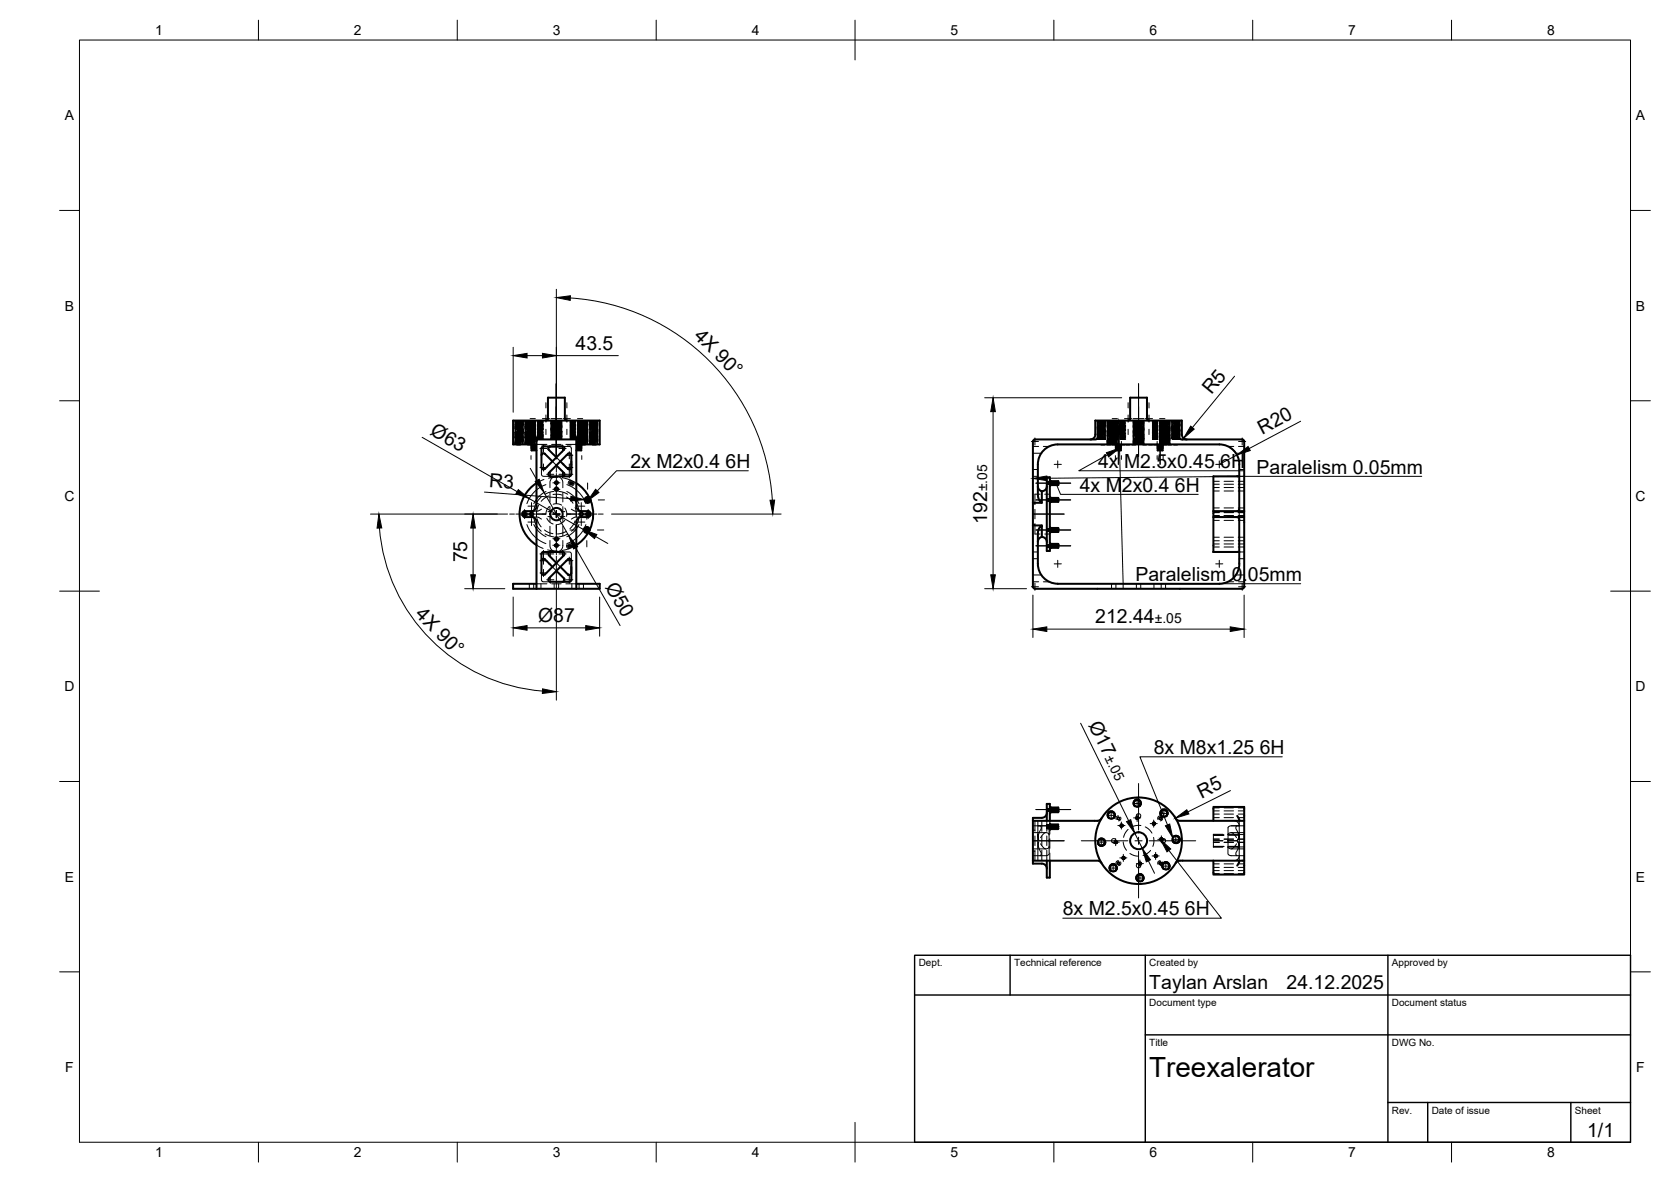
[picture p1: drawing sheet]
<svg xmlns="http://www.w3.org/2000/svg" width="420mm" height="297mm" viewBox="0 0 420 297" stroke-linecap="round" stroke-linejoin="round" font-family="sans-serif">
<defs><g id="words">
<text font-size="7" x="289" y="270.6">Treexalerator</text>
<g font-size="4.9">
<text x="144.7" y="87.9">43.5</text>
<text x="174.3" y="84.6" transform="rotate(45 174.3 84.6)">4X 90°</text>
<text x="304.6" y="99.4" transform="rotate(-51 304.6 99.4)">R5</text>
<text x="107.9" y="109.2" transform="rotate(30 107.9 109.2)">Ø63</text>
<text x="317.4" y="109.3" transform="rotate(-28 317.4 109.3)">R20</text>
<text x="158.5" y="117.6">2x M2x0.4</text>
<text x="182.4" y="117.6">6H</text>
<text x="276.1" y="117.6">4x M2.5x0.45</text>
<text x="306.8" y="117.6">6H</text>
<text x="316" y="119">Paralelism 0.05mm</text>
<text x="122.9" y="122.3" transform="rotate(4 122.9 122.3)">R3</text>
<text x="271.5" y="123.5">4x M2x0.4</text>
<text x="295.4" y="123.5">6H</text>
<text x="248.2" y="131.6" transform="rotate(-90 248.2 131.6)">192</text>
<text x="117.5" y="141.3" transform="rotate(-90 117.5 141.3)">75</text>
<text x="152.1" y="147.4" transform="rotate(60 152.1 147.4)">Ø50</text>
<text x="285.5" y="146">Paralelism 0.05mm</text>
<text x="104.2" y="154.6" transform="rotate(45 104.2 154.6)">4X 90°</text>
<text x="135.3" y="156.2">Ø87</text>
<text x="275.4" y="156.7">212.44</text>
<text x="273.6" y="182.1" transform="rotate(64 273.6 182.1)">Ø17</text>
<text x="290.1" y="189.5">8x M8x1.25</text>
<text x="316.7" y="189.5">6H</text>
<text x="302.1" y="200.7" transform="rotate(-27 302.1 200.7)">R5</text>
<text x="267.2" y="230">8x M2.5x0.45</text>
<text x="297.9" y="230">6H</text>
<text x="289" y="248.5">Taylan Arslan</text>
<text x="323.5" y="248.5">24.12.2025</text>
<text x="399.1" y="285.7">1/1</text>
</g>
<g font-size="3.5">
<text x="39" y="8.8">1</text>
<text x="89" y="8.8">2</text>
<text x="139" y="8.8">3</text>
<text x="189" y="8.8">4</text>
<text x="239" y="8.8">5</text>
<text x="289" y="8.8">6</text>
<text x="339" y="8.8">7</text>
<text x="389" y="8.8">8</text>
<text x="16.3" y="30.2">A</text>
<text x="411.3" y="30.2">A</text>
<text x="16.3" y="78">B</text>
<text x="411.3" y="78">B</text>
<text x="16.2" y="125.9">C</text>
<text x="248.2" y="123.5" transform="rotate(-90 248.2 123.5)">±.05</text>
<text x="411.2" y="125.9">C</text>
<text x="290.4" y="156.7">±.05</text>
<text x="16.2" y="173.7">D</text>
<text x="411.2" y="173.7">D</text>
<text x="277.7" y="190.4" transform="rotate(64 277.7 190.4)">±.05</text>
<text x="16.3" y="221.6">E</text>
<text x="411.3" y="221.6">E</text>
<text x="16.4" y="269.4">F</text>
<text x="411.4" y="269.4">F</text>
<text x="39" y="290.8">1</text>
<text x="89" y="290.8">2</text>
<text x="139" y="290.8">3</text>
<text x="189" y="290.8">4</text>
<text x="239" y="290.8">5</text>
<text x="289" y="290.8">6</text>
<text x="339" y="290.8">7</text>
<text x="389" y="290.8">8</text>
</g>
<g font-size="2.5">
<text x="231" y="242.9">Dept.</text>
<text x="255" y="242.9">Technical reference</text>
<text x="289" y="242.9">Created by</text>
<text x="350" y="242.9">Approved by</text>
<text x="289" y="252.8">Document type</text>
<text x="350" y="252.8">Document status</text>
<text x="289" y="262.9">Title</text>
<text x="350" y="262.9">DWG No.</text>
<text x="350" y="279.9">Rev.</text>
<text x="360" y="279.9">Date of issue</text>
<text x="396" y="279.9">Sheet</text>
</g>
</g></defs>
<!-- layer: Hidden -->
<g fill="none" stroke="#000" stroke-width=".25">
<path d="M129.5 105.8v.1M129.5 105.9l.2 .1-.2 .2 .2 .1M129.5 106.5h.1M129.5 106.8h.1M129.5 107.1h.1M129.5 107.4h.1M129.5 108.7h.1M129.5 110.5h.1M129.5 110.6l.2 .1-.2 .1 .2 .2-.2 .2 .2 .1-.2 .1 .2 .3M129.5 108.7l.2 .2M129.5 107.4l.2 .1M129.5 107.1l.2 .1-.2 .2"/>
<path d="M129.5 106.8l.2 .1-.2 .2M129.5 106.5l.2 .1M129.5 108.7l2.1 .1h-.4M129.5 108.7l2.1 .1-.3 .1M129.6 105.8l2-.1-2.1 .2M129.6 106.5l2 .1-.5 .1M129.6 110.8h-.1l2.1 .2h-.3M129.7 106.6l1.7 .2h-.7M129.7 107.5l-.2 .2 .2 .2M129.7 107.8l-.2 .6 .2 .1-.2 .1M129.7 109.1l-.2 .2 .2 .1-.2 .2 .2 .1-.2 .2 .2 .2M129.7 105.7l-.2 .1"/>
<path d="M129.7 106.6l-.2 .2M129.7 106.3h.1M129.7 106.5l1.9 .1-.6 .1M129.7 110.8l-.2 .1 2.1 .1h-.2M129.7 108.8l-.2 .2 .2 .1M129.7 110.1l-.2 .1 .2 .1-.2 .2M129.7 111.7h-.1M129.7 106.3l-.2 .2M129.7 106.3l1.7 .2-.7 .1M129.8 106.7l1.6 .1-.8 .1M129.8 106.7l-.3 .1 2 .1M129.8 110.6l1.8 .1-.7 .1"/>
<path d="M129.8 106.9l1.6 .1-.9 .1M129.8 106.2l-.1 .1 1.7 .1-.5 .1M129.9 106l-.2 .1 1.7 .1-.5 .1M129.9 110.6l1.7 .1-.8 .1M129.9 106.8h-.4l2 .1M129.9 107l1.5 .1-1 .1M130 108.4l1.6 .1-.9 .1 .7 .1-1.7 .2M130 107.3l1.4 .1h-1M130 105.9l-.3 .1 1.7 .1-.4 .1M130 108.9l-.5 .1 1.9 .1M130 108.4l1.6 .1-.9 .1M130.1 108.9l-.6 .1 1.8 .1"/>
<path d="M130.1 107.3l1.3 .1-1.1 .2M130.1 106.2l1.5 .1-1 .1M130.2 111.1l-.7 .1 1.7 .1M130.2 107.6l1.2 .1-1.2 .1M130.2 106.2l1.4 .1-1.1 .1M130.2 111.1l-.7 .1 1.6 .1M130.2 109.7l-.7-.1 1.9-.1-1.7 .2 .4 .1M130.3 107.7l1.1 .1-1.3 .1M130.3 107.9l1.1 .1-1.3 .1M130.4 110.3l1.2 .1-1.3 .1M130.4 107l-.9 .1 1.5 .1M130.4 108l1 .1-1.4 .1"/>
<path d="M130.5 107l-1 .1 1.4 .1M130.5 108.2l.9 .1-1.5 .1M130.5 108.1l1.1 .1-1.4 .1M130.5 109.2l-1 .1 1.4 .1M130.6 108.3l.8 .1-1.6 .1M130.6 111.6l-.9 .1M130.6 108.1l1 .1-1.5 .1M130.6 109.2l-1.1 .1 1.3 .1M130.6 108.5l.8 .1-1.6 .2M130.7 111.4h-1.2l1.2 .2M130.7 105.9l.9 .1-1.6 .1M130.7 111.5l-1 .1 1.3 .1"/>
<path d="M130.7 111.3l-1 .1 1.3 .1M130.8 111.4l-1.3 .1 1.1 .1M130.8 108.9h.6l-1.6 .2M130.9 111.2l-1.2 .1 1.2 .1M130.9 110l.7 .1-1.8 .1M130.9 109h.5l-1.7 .2h.2M130.9 110.9l-1.2 .1 1.1 .2M130.9 107.3l-1.4 .1 1 .1M130.9 109.2h.5l-1.7 .2h.2M131 110l.6 .1-1.8 .1M131 107.3l-1.5 .1 .9 .1M131 110.9l-1.3 .1h1"/>
<path d="M131 107.8l.6 .1-1.9 .1M131 109.3h.4l-1.7 .2h.3M131.1 109.5l-1.6 .1 .8 .1M131.1 110.6l-1.4 .1 1 .1M131.1 111.7h.2M131.1 107.8l.5 .1-2 .1M131.2 110.5l-1.5 .1 .9 .1M131.2 105.8h.2l-1.7-.1 1.7 .2h-.3M131.2 111.7h-.6M131.2 109.6l.2 .1-1.7 .1 .5 .1M131.2 110.3l-1.5 .1 .8 .1M131.3 109.8l-1.6 .2 .5 .1"/>
<path d="M131.3 110.2l-1.6 .1 .7 .1M131.4 109.9l-1.7 .2 .6 .1M131.4 106.8l.2 .1-.2 .2 .2 .1M131.4 109.9l.2 .2M131.4 109.7l.2 .1-2.1 .1h.2M131.4 107.6l-1.9 .1 .4 .1M131.5 109.7l-2 .2h.3M131.5 107.6l-2 .1 .4 .1M131.6 111.6l-.1 .1M131.6 105.7l-.2 .1 .2 .2M131.6 106h.1M131.6 106.3h.1"/>
<path d="M131.6 106.3l-.2 .1 .2 .2-.2 .2M131.6 107.2v.1M131.6 107.6h.1M131.6 107.9h.1M131.6 108.2h.1M131.6 108.5h.1M131.6 108.8h.1M131.6 109.1h.1M131.6 109.4v.1M131.6 109.7v.1M131.6 110.1h.1M131.6 110.4h.1"/>
<path d="M131.6 110.7h.1M131.6 111h.1M131.6 111.3h.1M131.6 111.6h.1M131.6 106l-.2 .1 .2 .2M131.6 107.3l-.2 .1 .2 .2M131.6 107.6l-.2 .1 .2 .2M131.6 107.9l-.2 .1 .2 .2M131.6 108.2l-.2 .1 .2 .2M131.6 108.5l-.2 .1 .2 .2M131.6 108.8l-.2 .1 .2 .2M131.6 109.1l-.2 .1 .2 .2"/>
<path d="M131.6 109.5l-.2 .1 .2 .1M131.6 109.8l-.2 .1M131.6 110.1l-.2 .1 .2 .2M131.6 110.4l-.2 .1 .2 .2M131.6 110.7l-.2 .1 .2 .2M131.6 111l-.2 .1 .2 .2M131.6 111.3l-.2 .1 .2 .2M132 105.8v.1M132 106.5h.1M132 106.8h.1M132 107.1h.1M132 107.4h.1"/>
<path d="M132 108.7h.1M132 110.5h.1M132 105.9l.2 .1-.2 .2 .2 .1M132 110.6h.2l-.2 .2 .2 .2-.2 .2 .2 .2-.2 .1 .2 .2M132 108.7l.2 .2M132 107.4l.2 .1M132 107.1l.2 .1-.2 .2M132 106.8l.2 .1-.2 .2M132 106.5l.2 .1M132 108.7l2 .1h-.3M132 108.7l2.4 .2-1.7 .2M132.1 110.8h-.1l2 .2h-.1"/>
<path d="M132.1 106.5l1.9 .1-.4 .1M132.2 106.5l1.8 .1-.5 .1M132.2 106.6l1.7 .1-.7 .1M132.2 107.5l-.2 .2 .2 .2M132.2 107.8l-.2 .2 .2 .1-.2 .3 .2 .1-.2 .1M132.2 108.8l-.2 .2 .2 .1M132.2 109.1l-.2 .2 .2 .1-.2 .2 .2 .1-.2 .2 .2 .2M132.2 110.1l-.2 .1 .2 .1-.2 .2M132.2 111.7h-.1M132.2 105.7l-.2 .1M132.2 106.3l-.2 .2M132.2 106.6l-.2 .2"/>
<path d="M132.2 110.8l-.2 .1 2 .1h-.1M132.2 106.3l1.7 .2-.7 .1M132.3 106.7l1.6 .1-.8 .1M132.3 110.6l1.7 .1-.6 .1M132.3 106.9l1.6 .1-.8 .1M132.3 106.2l-.1 .1 1.7 .1-.5 .1M132.4 106.7l-.4 .1 2 .1M132.4 106l-.2 .1 1.7 .1-.5 .1M132.4 110.6l1.6 .1-.7 .1M132.4 106.8h-.4l2 .1M132.4 107l1.5 .1-1 .1M132.5 108.4l1.5 .1-.8 .1 .7 .1-1.7 .2"/>
<path d="M132.5 109l.2 .1M132.5 106.1l.2 .2M132.5 105.8v.1M132.5 106.5h.1M132.5 106.8h.1M132.5 107.1h.1M132.5 107.4h.1M132.5 108.7h.1M132.5 110.5h.1M132.5 108.9l-.5 .1 1.9 .1M132.5 107.3l1.4 .1h-1M132.5 105.9l-.3 .1 1.7 .1-.4 .1"/>
<path d="M132.5 110.6h.2l-.2 .2 .2 .2-.2 .2 .2 .2-.2 .1 .2 .2M132.5 108.7l.2 .2M132.5 108.4l.2 .1-.2 .1M132.5 107.4l.2 .1M132.5 107.1l.2 .1-.2 .2M132.5 105.9l.2 .1-.2 .1M132.5 106.8l.2 .1-.2 .2M132.5 106.5l.2 .1M132.5 108.7l2 .1h-.3M132.5 108.7l2 .1-.2 .1M132.6 108.4l1.4 .1-1.8 .3M132.6 108.9l-.6 .1 1.8 .1"/>
<path d="M132.6 106.5l1.9 .1-.4 .1M132.6 107.3l1.3 .1-1.1 .2M132.6 110.8h-.1l2 .2h-.2M132.7 111.1l-.7 .1 1.7 .1-1 .1 1.3 .1M132.7 106.2l1.3 .1-.9 .1M132.7 107.6l1.2 .1-1.2 .1M132.7 106.5l1.8 .1-.5 .1M132.7 106.6l1.7 .1-.7 .1M132.7 110.1l-.2 .1 .2 .1-.2 .2M132.7 109.1l-.2 .2 .2 .1-.2 .2 .2 .1-.2 .2 .2 .2M132.7 107.8l-.2 .2 .2 .2-.2 .2M132.7 106.6l-.2 .2"/>
<path d="M132.7 107.5l-.2 .2 .2 .2M132.7 108.8l-.2 .2M132.7 111.7h-.1M132.7 105.7l-.2 .1M132.7 106.3l-.2 .2M132.7 106.3h.1M132.7 110.8l-.2 .1 2 .1h-.1M132.7 106.2l1.3 .1-1 .1M132.7 106.3l1.7 .2-.7 .1M132.7 111.1l-.7 .1 1.6 .1M132.8 107.7l1.1 .1-1.3 .1M132.8 106.7l1.6 .1-.8 .1"/>
<path d="M132.8 109.7l-.8-.1 1.9-.1-1.7 .2 .4 .1M132.8 107.9l1.1 .1-1.3 .1M132.8 110.6l1.7 .1-.6 .1M132.8 106.9l1.6 .1-.9 .1M132.8 106.2l-.1 .1 1.7 .1-.6 .1M132.8 106.7l-.3 .1 2 .1M132.9 110.3l1.1 .1-1.1 .1M132.9 106l-.2 .1 1.7 .1-.5 .1M132.9 107l-.9 .1 1.5 .1M132.9 110.6l1.6 .1-.7 .1M132.9 106.8h-.4l2 .1M132.9 108l1 .1-1.4 .1"/>
<path d="M132.9 110.3l1.1 .1-1.2 .1M133 108.2l.9 .1-1.5 .1M133 108.4l1.5 .1-.8 .1 .7 .1h-.2l-1.5 .2M133 105.9l-.3 .1 1.7 .1-.4 .1M133 108.9l-.5 .1 1.9 .1M133 107.3l1.4 .1h-1M133 108.1l1 .1-1.3 .1M133 109.2l-1 .1 1.3 .1M133.1 109.8l-.4-.1 1.6-.2-.4 .1 .5 .1h-.5l.5 .1M133.1 108.4l1.4 .1-1.8 .3M133.1 108.9l-.6 .1 1.8 .1M133.1 108.3l.8 .1-1.6 .1"/>
<path d="M133.1 111.6l-.9 .1M133.1 107.3l1.3 .1-1.1 .2M133.1 109.2l-1.1 .1 1.3 .1M133.1 111.1l-.6 .1 1.7 .1M133.1 106.2l1.4 .1-.9 .1M133.1 107.6l1.3 .1-1.2 .1M133.2 105.9l.8 .1-1.5 .1M133.2 111.4l-1.2 .1 1.2 .1M133.2 111.5l-1 .1 1.3 .1M133.2 106.2l1.3 .1-1 .1M133.2 111.1l-.7 .1 1.6 .1M133.2 111.3l-1 .1 1.3 .1"/>
<path d="M133.2 107.7l1.2 .1-1.3 .1M133.3 111.4l-1.3 .1 1.1 .1M133.3 107.9l1.1 .1-1.3 .1 .8 .1-1.3 .1M133.3 108.9h.6l-1.7 .2M133.3 111.2l-1.1 .1 1.2 .1M133.3 110.3l1.2 .1-1.2 .1M133.4 107l-.9 .1 1.5 .1M133.4 110l.6 .1-1.7 .1M133.4 109h.5l-1.7 .2h.2M133.4 107.3l-1.4 .1 1 .1M133.4 107.2l1-.1h-2.4l1.4 .1M133.4 110.9l-1.2 .1 1.1 .2"/>
<path d="M133.4 108l1 .1-1.5 .1M133.4 110.3l1.1 .1-1.2 .1M133.4 107l-.9 .1 1.4 .1M133.5 109.2h.4l-1.7 .2h.2M133.5 107.5l-1-.1 1.4-.1-.1 .2M133.5 108.2l.9 .1-1.5 .1M133.5 110l.5 .1-1.8 .1M133.5 107.3l-1.5 .1 .9 .1M133.5 108.1l1 .1-1.3 .1M133.5 110.9l-1.3 .1h1M133.5 109.2l-1 .1 1.3 .1M133.6 107.8l.4 .1-1.8 .1"/>
<path d="M133.6 109.3h.3l-1.7 .2h.3M133.6 110.6l-1.4 .1 1 .1M133.6 108.3l.8 .1-1.6 .1M133.6 108.1l.9 .1-1.4 .1M133.6 109.2l-1.1 .1 1.3 .1M133.6 107.8l.4 .1-1.9 .1M133.6 109.5l-1.6 .1 .7 .1M133.7 110.5l-1.5 .1 .9 .1M133.7 111.4h-1.2l1.2 .2M133.7 105.9l.8 .1-1.5 .1M133.7 105.8h.2l-1.7-.1 1.7 .2h-.3M133.7 111.5l-1 .1 1.3 .1"/>
<path d="M133.7 109.6l.2 .1-1.7 .1 .5 .1M133.7 111.7h-.6M133.7 110.3l-1.5 .1 .8 .1M133.8 111.4l-1.3 .1 1.1 .1-.9 .1M133.8 109.8l-1.6 .2 .5 .1M133.8 110.2l.7 .1h-.7l.7 .1h-.7h.7zM133.8 107.4h.7l-.7 .1 .7 .1h-.5M133.8 106.8l.7 .1-.6 .1 .6-.1-.7-.1h.7zM133.8 106.5h.7l-.7 .1 .7 .1zM133.8 105.9h.7h-.7l.7 .1-.6 .1 .6-.1zM133.8 110.4h.6M133.8 110.2l-1.6 .1 .7 .1"/>
<path d="M133.8 111.2l-1.1 .1 1.2 .1M133.8 110.4h.1M133.8 110.3h.1M133.8 110.2h.1M133.8 110h.1M133.8 109.9h.1M133.8 109.7h.1M133.8 109.5h.1M133.8 109.3h.1M133.8 109.2h.1M133.8 108.9h.1M133.8 108.5h.1"/>
<path d="M133.8 108.2h.1M133.8 108.1h.1M133.8 107.9h.1M133.8 107.7h.1M133.8 107.5h.1M133.8 107.4h.1M133.8 107.2h.1M133.8 107.1h.1M133.8 106.8h.1M133.8 106.7h.1M133.8 106.4h.1M133.8 106.1h.1"/>
<path d="M133.8 105.7h.1M133.8 106.5l.2 .1M133.8 108.5v.2M133.8 108.1l.2 .1M133.8 109.7v.1M133.8 109.7h.2M133.8 106.2h.1M133.8 105.7v.2M133.8 105.9l.1 .1M133.8 106.7l.1 .1M133.8 106.6l.1 .1M133.8 106.9h.1"/>
<path d="M133.8 107.3h.1M133.8 107.6l.1 .1M133.8 107.7l.1 .1M133.8 109.3l.1 .1M133.8 108.8h.1M133.8 107.9l.1 .1M133.8 107.5l.1 .1M133.8 105.9h.1M133.8 106.6h.1M133.8 107.6h.1M133.8 108.3h.1M133.8 108.7v.1"/>
<path d="M133.8 109h.1M133.8 109.4h.1M133.8 109.8h.1M133.8 109.1l.1 .1M133.8 109.4l.1 .1M133.8 110.3l.1 .1M133.8 110.2l.1 .1M133.8 109.5l.1 .1M133.8 109l.2 .1M133.9 107.4h.6l-.7 .1 .7 .1h-.5M133.9 106.2h.6l-.7 .1h.7l-.4 .1M133.9 105.7h-.1"/>
<path d="M133.9 109.6l.1 .2-2 .1h.2M133.9 109.9l-1.7 .2h2.3l-.6-.1M133.9 109h.5l-1.7 .2h.2M133.9 106.2l.1 .1M133.9 106.8l.1 .1M133.9 107.1l.1 .1M133.9 107.4l.1 .2M133.9 107.8l.1 .1M133.9 108.4l.1 .1M133.9 108.7l.1 .1M133.9 109.3l.1 .1M133.9 109.9l.1 .2"/>
<path d="M133.9 110.3l.1 .1M133.9 108.7h.6h-.7l.7 .1h-.5h.5zM133.9 110.9l-1.2 .1 1.1 .2M133.9 110.4h-.1M133.9 110.3h-.1M133.9 108.4l-.1 .1M133.9 110.1v.2M133.9 109.9l-.1 .1M133.9 107.7h-.1M133.9 106.2l-.1 .2M133.9 109.1h-.1M133.9 109.8l-.1 .1"/>
<path d="M133.9 109.4h-.1M133.9 109.5h-.1M133.9 109.3h-.1M133.9 108.8l-.1 .1M133.9 108.1l-.1 .1M133.9 106.8h-.1M133.9 108.9l-.1 .1M133.9 108.3h-.1M133.9 107.8l-.1 .1M133.9 107.6h-.1M133.9 107.2l-.1 .1M133.9 107.1l-.1 .1"/>
<path d="M133.9 109.2h-.1M133.9 107.4h-.1M133.9 106.7h-.1M133.9 106.4l-.1 .2M133.9 106.5h-.1M133.9 106.1l-.1 .1M133.9 106l-.1 .1M133.9 106h.1M133.9 106.1v.1M133.9 106.7h.1M133.9 107.2v.1M133.9 107.6h.1"/>
<path d="M133.9 107.7v.1M133.9 108v.1M133.9 108.2v.2M133.9 108.8h.1M133.9 108.9v.2M133.9 109.2v.2M133.9 109.5h.1M133.9 109.8v.1M133.9 110v.1M133.9 110.4h.1M133.9 107.2h.5h-.5l.5 .1-.5 .1h.3M133.9 109.8l.5 .1h-.5l.5 .1-.5 .1h.3"/>
<path d="M133.9 109.2h.5l-1.7 .2h.2M133.9 109.9h.6l-.7 .1 .7 .1h-.6M133.9 110.3l.5 .1h-.5l.5-.1h-.5l.4-.1-1.6 .1 .7 .1M133.9 108.3l.5 .1h-.5l.5 .1-.5 .1h.2M133.9 107.6l-1.9 .1 .4 .1M133.9 111.7h.1M133.9 111.8h.1M133.9 112.1h.1M133.9 112.2h.1M133.9 112.4h.1M133.9 112.5h.1M133.9 112.8h.1"/>
<path d="M133.9 113.2h.1M133.9 111.9v.1M133.9 112.3h.1M133.9 113h.1M133.9 113.1h.1M133.9 112.8l.1 .1M133.9 112.5l.1 .1M133.9 112.1v.1M133.9 112h.1M133.9 111.8l.1 .1M133.9 111.7l.1 .1M134 110l.5 .1-1.8 .1"/>
<path d="M134 107.3l-1.5 .1 .9 .1M134 105.7h.4l-.5 .1h.5l-.1 .1M134 112.3h.6l-.7 .1h.7l-.5 .1M134 107.6h.4l-.5 .1h.5l-.5 .1h.4M134 105.7l-1.9 .1M134 109.7l-2 .2h.3M134 105.7l-2 .2M134 110.9l-1.3 .1h1M134 112.6v.1M134 112.7l-.1 .1M134 112.2l-.1 .1M134 111.8h-.1"/>
<path d="M134 111.9h-.1M134 112.4h-.1M134 112.5h-.1M134 112.9l-.1 .1M134 113l-.1 .1M134 113.1l-.1 .1M134 111.8h.1M134 111.9h.1M134 112.2h.1M134 112.3v.1M134 112.4v.1M134 112.9h.1"/>
<path d="M134 113h.1M134 113.1h.1M134 112.7h.5l-.5 .1h.5l-.5 .1h.3M134 105.7h-.2l.4 .1-.4-.1h.4M134 107.9h-.1l.5 .1h-.5l.5 .1h-.5l.1 .1M134 109.1h.4l-.5 .1h.5l-.5 .1h.4M134 107.6l-2 .1 .4 .1M134 112.6l.6 .1h-.7l.7 .1h-.3M134 109.8l-.1 .1h.6l-.7 .1 .7 .1h-.5M134 109.8h-.2l.7-.1h-.7l.7-.1-.7 .1h.7l-.7 .1h.2M134 106.4h-.1l.5 .1-.5 .1h.5h-.5l.1 .1M134 109.5l-1.5 .1 .8 .1"/>
<path d="M134 107.8l.5 .1-1.8 .1M134 109.3h.4l-1.7 .2h.3M134 110.6l-1.3 .1 .9 .1M134 105.7l-.2 .1 .2 .2M134 106h.1M134 106.3h.1M134 106.9v.1M134 107.2v.1M134 107.6h.1M134 107.9h.1M134 108.2h.1M134 108.5h.1"/>
<path d="M134 108.8h.1M134 109.1h.1M134 109.4v.1M134 109.7v.1M134 110.1h.1M134 110.4h.1M134 110.7h.1M134 111h.1M134 111.3h.1M134 111.6h.1M134 110.1l-.2 .1M134 108.2l-.2 .1"/>
<path d="M134 107l-.2 .1M134 106.6l-.1 .5M134 106l-.1 .1M134 106.3l-.1 .1M134 107.3l-.1 .1M134 107.6l-.1 .1M134 107.9l-.1 .1M134 108.8l-.1 .1M134 109.1l-.1 .1M134 109.5l-.1 .1M134 110.4l-.1 .1 .1 .2M134 110.7l-.1 .1 .1 .2"/>
<path d="M134 111l-.1 .1 .1 .2M134 111.3l-.1 .1 .1 .2M134 111.6v.1M134.1 106.4h.3l-.5 .1h.5l-.5 .1h.5M134.1 107.7h-.3l.7 .1-.7 .1h.7h-.7l.7-.1-.7-.1h.4M134.1 109.1h-.2l.5 .1h-.5l.5 .1-.4 .1M134.1 107.8l.4 .1-1.9 .1M134.1 112.3l-.1 .1h.5l-.5 .1h.5l-.6 .1 .7 .1h-.7l.7 .1h-.2M134.1 106h-.2l.5 .1h-.5l.5 .1h-.5M134.1 109.5l-1.6 .1 .7 .1M134.2 112.3h.4l-.7 .1h.7l-.6 .1M134.2 107.1h.3l-.7 .1h.7l-.6 .1"/>
<path d="M134.2 110.5l-1.5 .1 .8 .1M134.2 107.1h.3l-.7 .1h.7l-.7 .1h.2M134.2 106.8h.2l-.5 .1h.5l-.5 .1 .5 .1M134.2 105.8h.2l-1.7-.1 1.7 .2h-.4M134.2 111.7h-.3l.7 .1h-.7l.7 .1M134.2 111.9h.3l-.5 .1h.5l-.5 .1h.5M134.2 108.3l.3 .1h-.7l.7 .1h-.7h.2M134.2 108.3h.2l-.5 .1h.5l-.5 .1h.4M134.2 108.7h-.3l.5 .1h-.5l.5 .1h-.5M134.2 109.6l.2 .1-1.7 .1 .5 .1M134.2 108.3l.3 .1h-.7l.7 .1h-.6h.1l-.1 .2M134.2 107.2h-.3l.5 .1h-.5l.5 .1h-.5"/>
<path d="M134.2 111.7h-.6h.2M134.2 110.3l-1.5 .1 .8 .1M134.2 109.8l.2 .1-1.7 .1 .5 .1M134.3 111.7h-.2h.4l-.5 .1h.3M134.3 109.2l.2-.1h-.7l.7-.1h-.7h.7l-.7 .1h.7l-.2 .1M134.3 109.9h-.4l.5 .1h-.5l.5 .1h-.4M134.3 108.7h.1l-.5 .1h.5l-.5 .1 .5 .1h-.1M134.3 112h.3l-.7 .1h.7l-.7 .1h.2M134.3 113.1h-.3h.6M134.3 106.8h-.4l.5 .1h-.5l.5 .1h-.4M134.3 112.7h.2l-.5 .1 .5 .1h-.5l.5 .1-.5 .1 .5 .1h-.2M134.3 112.9l-.4 .1h.7l-.7 .1h.7"/>
<path d="M134.3 111.7h-.4l.7 .1h-.7l.5 .1M134.3 106l-.4 .1h.5l-.5 .1 .5 .1h-.2M134.4 109.5h-.5h.5l-.5 .1 .5 .1h-.3M134.4 106.5l.1 .1-.1 .2M134.4 107.4l.1 .2M134.4 106.2l.1 .1M134.4 109l.1 .1M134.4 110.3l.1 .1M134.4 106.8l.1 .1M134.4 107.1l.1 .1M134.4 107.8l.1 .1M134.4 108.1l.1 .1"/>
<path d="M134.4 109.3l.1 .1M134.4 105.8v.1M134.4 108.6v.2M134.4 110.2v.1M134.4 109.3h-.6l.7 .1h-.7l.6 .1M134.4 108h-.5l.5 .1h-.5l.5 .1h-.3M134.4 105.7l-.5 .1h.5l-.5 .1h.3M134.4 109.3h-.6l.7 .1h-.7l.5 .1M134.4 109.7l.1 .1-2 .1h.2M134.4 110.4h.1M134.4 108.3v.3M134.4 106.1h.1"/>
<path d="M134.4 105.9l.1 .1M134.4 106.2h.1M134.4 106.5l.1 .1M134.4 106.6l.1 .1M134.4 105.7h.1M134.4 106.8h.1M134.4 105.7l.1 .1M134.4 107.6l.1 .1M134.4 108.1h.1M134.4 108.3l.1 .1M134.4 108.8h.1M134.4 109.8h.1"/>
<path d="M134.4 109.1h.1M134.4 107.3h.1M134.4 107.1h.1M134.4 106.9h.1M134.4 107.7l.1 .1M134.4 108.9h.1M134.4 108.2h.1M134.4 107.2h.1M134.4 109h.1M134.4 109.2h.1M134.4 109.4l.1 .1M134.4 109.9h.1"/>
<path d="M134.4 110h.1M134.4 110.2l.1 .1M134.4 106v.2M134.4 106.6h.1M134.4 106.7v.2M134.4 107v.2M134.4 107.6v.2M134.4 108v.1M134.4 108.8v.2M134.4 109.4h.1M134.4 109.9v.1M134.4 112.3h-.4l.5 .1h-.5l.5 .1h-.4"/>
<path d="M134.4 108l-.6 .1h.7l-.7 .1h.5M134.4 107.6l-1.9 .1 .4 .1M134.5 108l-.7 .1h.7l-.7 .1h.5M134.5 110.4h.1M134.5 110.2h.1M134.5 110.1h.1M134.5 109.8h.1M134.5 109.7h.1M134.5 109.5h.1M134.5 109.4h.1M134.5 109.1h.1M134.5 109h.1"/>
<path d="M134.5 108.7h.1M134.5 108.4h.1M134.5 108h.1M134.5 107.9h.1M134.5 107.7h.1M134.5 107.6h.1M134.5 107.3h.1M134.5 107.2h.1M134.5 107h.1M134.5 106.9h.1M134.5 106.7h.1M134.5 106.6h.1"/>
<path d="M134.5 106.2h.1M134.5 105.9h.1M134.5 105.8h.1M134.5 105.9v.1M134.5 110.3h-.1M134.5 110.4h-.1M134.5 109.9l-.1 .1M134.5 109.7l-.1 .1M134.5 109.3h-.1M134.5 109l-.1 .1M134.5 106.2l-.1 .3M134.5 106.9v.1"/>
<path d="M134.5 108.8h-.1M134.5 110.2h-.1M134.5 110.1v.1M134.5 108.1l-.1 .1M134.5 109.8l-.1 .1M134.5 107.8v.1M134.5 109.4h-.1M134.5 109.5v.2M134.5 109.2l-.1 .1M134.5 108.7h-.1M134.5 108l-.1 .1M134.5 107.6h-.1"/>
<path d="M134.5 107.3l-.1 .1M134.5 108.7v.1M134.5 108.9l-.1 .1M134.5 108.4v.1M134.5 107.9l-.1 .1M134.5 107.2l-.1 .1M134.5 106.8h-.1M134.5 108.3h-.1M134.5 107.7h-.1M134.5 106.7h-.1M134.5 107h-.1M134.5 106h.1"/>
<path d="M134.5 106.1h.1M134.5 106.8h.1M134.5 107.1h.1M134.5 107.8h.1M134.5 108.1h.1M134.5 108.2v.1M134.5 108.8h.1M134.5 108.9h.1M134.5 109.2v.1M134.5 109.9h.1M134.5 110.3h.1M134.5 105.8h-.1"/>
<path d="M134.5 107.1l-.1 .1M134.5 106.6h-.1M134.5 106.1l-.1 .1M134.5 106h-.1M134.5 105.9h-.1M134.5 112h-.5l.5 .1h-.5l.5 .1h-.6l.7-.1h-.7l.7-.1h-.1M134.5 105.7l-2 .1M134.5 109.7l-2 .2h.3M134.5 105.7l-2 .2M134.5 107.6l-2 .1 .3 .1M134.5 112.9l-.6 .1h.7l-.7 .1h.6M134.5 111.6l-.5 .2"/>
<path d="M134.5 107.6l-.1-.2-.5 .2h.5l-.5 .1h.5l-.2 .1M134.5 110.1h-1.8l.6 .1M134.5 113.1h.1M134.5 112.9h.1M134.5 112.4h.1M134.5 111.7l.1 .1M134.5 111.9h.1M134.5 112h.1M134.5 112.1l.1 .1M134.5 112.3h.1M134.5 113h.1M134.5 105.7l-.1 .1"/>
<path d="M134.5 106.3h.1M134.5 106.9l-.1 .2M134.5 107.2v.1M134.5 108.2h.1M134.5 108.5h.1M134.5 109.4v.1M134.5 109.7v.1M134.5 110.7h.1M134.5 111h.1M134.5 111.3h.1M134.5 111.6h.1M134.5 111.7h.1"/>
<path d="M134.5 111.8v.1M134.5 111.9v.1M134.5 106.3l-.1 .2M134.5 107.9v.1M134.5 109.5h-.1l.1 .2M134.5 107.6l-.1 .1M134.5 109.1l-.1 .1M134.5 110.4l-.1 .1 .1 .2M134.5 110.7l-.1 .1 .1 .2M134.5 111.3l-.1 .1 .1 .2M134.5 111l-.1 .1 .1 .2M134.5 106l-.1 .1"/>
<path d="M134.5 108.2l-.1 .1M134.5 108.5l-.1 .1M134.5 108.8l-.1 .1M134.5 110.1l-.1 .1M134.6 111.7h-.1M134.6 111.9h.1M134.6 112h.1M134.6 112.2h.1M134.6 112.3h.1M134.6 112.7h.1M134.6 113h.1M134.6 111.8h.1"/>
<path d="M134.6 112l-.1 .1M134.6 112.4v.1M134.6 112.5v.2M134.6 112.7l-.1 .2M134.6 112.9h.1M134.6 113.1h.1M134.6 111.8h-.1M134.6 111.9h-.1M134.6 112.2l-.1 .1M134.6 112.3l-.1 .1M134.6 112.9l-.1 .1M134.6 113l-.1 .1"/>
<path d="M134.9 111.7h2.6M135 111.7l-.1 .1M135.3 110.2l.6 .1h-.6l.6 .1h-.6h.6zM135.3 109h.6l-.6 .1 .6 .1zM135.3 107.2l.6-.1h-.1h-.2h.3l-.6 .1h.6l-.6 .1 .6-.1zM135.3 105.9h.6h-.6l.6 .1-.6 .1 .6-.1zM135.3 110.4h.1M135.3 110.3h.1M135.3 110.2h.1M135.3 110h.1M135.3 109.9h.1M135.3 109.7h.1"/>
<path d="M135.3 109.5h.1M135.3 109.3h.1M135.3 109.2h.1M135.3 108.9h.1M135.3 108.5h.1M135.3 108.2h.1M135.3 108.1h.1M135.3 107.9h.1M135.3 107.7h.1M135.3 107.5h.1M135.3 107.4h.1M135.3 107.2h.1"/>
<path d="M135.3 107.1h.1M135.3 106.8h.1M135.3 106.7h.1M135.3 106.4h.1M135.3 106.1h.1M135.3 105.7h.1M135.3 106.4v.2M135.3 109.3v.1M135.3 105.7v.2M135.3 109v.2M135.3 108.5v.2M135.3 108.3v.2"/>
<path d="M135.3 105.9v.1M135.3 106.6v.1M135.3 106.7v.1M135.3 107.7v.1M135.3 107.3h.1M135.3 107.9v.2M135.3 109.5v.2M135.3 105.9h.1M135.3 106.2h.1M135.3 106.6h.1M135.3 106.9v.2M135.3 107.6h.1"/>
<path d="M135.3 108.3h.1M135.3 108.7v.1M135.3 109h.1M135.3 109.4h.1M135.3 109.8h.1M135.3 110.3v.1M135.3 110.2v.1M135.3 110v.1M135.3 109.4v.1M135.3 108.8h.1M135.3 107.6v.1M135.3 107.5v.1"/>
<path d="M135.3 107.4l.6 .2h-.4h.4l-.6-.1 .6-.1zM135.3 106.2h.6l-.6 .1h.6l-.4 .1M135.3 108.7h.6h-.6l.6 .1h-.5h.5zM135.3 110.1v.1M135.3 109.8v.1M135.3 106.2v.2M135.3 109.9v.1M135.3 108.9v.1M135.3 108.8v.1M135.3 109.7v.1M135.3 108.7h.1M135.3 108.1v.1"/>
<path d="M135.3 107.8v.1M135.3 107.4v.1M135.3 107.2v.1M135.3 107.1v.1M135.3 106.1v.1M135.3 106v.1M135.3 106h.1M135.3 107.3v.1M135.3 107.8h.1M135.3 108.2v.1M135.3 109.2v.1M135.4 109.9h.5l-.6 .1 .6 .1h-.5"/>
<path d="M135.4 107.2h.4h-.5l.5 .1-.5 .1h.4M135.4 109.8l.4 .1h-.5l.5 .1-.5 .1h.3M135.4 108.3l.4 .1h-.5l.5 .1-.5 .1h.3M135.4 105.7h.4l-.5 .1h.5l-.1 .1M135.4 107.6h.4l-.5 .1h.5l-.5 .1h.4M135.5 105.7h-.2l.3 .1-.3-.1h.3M135.5 107.9h-.2l.5 .1h-.4l.4 .1h-.5l.2 .1M135.5 109.1h.3l-.5 .1h.5l-.5 .1h.5M135.5 106.4h-.2l.5 .1-.5 .1h.5h-.5l.2 .1M135.5 106.4h.3l-.5 .1h.5l-.5 .1h.5M135.6 107.7h-.3l.6 .1-.6 .1h.6h-.1M135.6 109.5h.2l-.5 .1 .5 .1h-.5l.5 .1"/>
<path d="M135.6 109.1h-.3l.5 .1h-.5l.5 .1-.4 .1M135.6 106h-.3l.5 .1h-.5l.5 .1h-.4M135.6 106.5h-.3l.6 .1h-.6l.5 .1M135.6 106.8h.2l-.5 .1h.5l-.5 .1 .5 .1M135.6 108.3l.3 .1h-.6l.6 .1h-.6h.1M135.6 106.5h-.3l.6 .1h-.6l.6 .1h-.1M135.6 108.3h.2l-.5 .1h.5l-.5 .1h.5M135.6 108.7h-.3l.5 .1h-.5l.5 .1h-.4M135.7 108.3l.2 .1h-.6l.6 .1h-.6h.1M135.7 107.2h-.4l.5 .1h-.5l.5 .1h-.4M135.7 109.6h.2l-.6 .1h.6l-.6 .1h.2M135.7 109.9h-.4l.5 .1h-.5l.5 .1h-.4"/>
<path d="M135.7 108.7h.1l-.5 .1h.5l-.5 .1 .5 .1h-.1M135.7 106.8h-.4l.5 .1h-.5l.5 .1h-.4M135.7 110.2l-.4 .1h.5l-.5 .1h.5l-.4-.1M135.8 110.2l.6 .1h-.6l.6 .1h-.6h.6zM135.8 105.9h.6h-.6l.6 .1-.6 .1 .6-.1zM135.8 109.8l.5 .1h-.5l.5 .1-.5 .1h.3M135.8 110.4h.1M135.8 110.3h.1M135.8 110.2h.1M135.8 110h.1M135.8 109.9h.1M135.8 109.7h.1"/>
<path d="M135.8 109.5h.1M135.8 109.3h.1M135.8 109.2h.1M135.8 108.9h.1M135.8 108.5h.1M135.8 108.2h.1M135.8 108.1h.1M135.8 107.9h.1M135.8 107.7h.1M135.8 107.5h.1M135.8 107.4h.1M135.8 107.2h.1"/>
<path d="M135.8 107.1h.1M135.8 106.8h.1M135.8 106.7h.1M135.8 106.4h.1M135.8 106.1h.1M135.8 105.7h.1M135.8 106.7v.1M135.8 106.4l.1 .2M135.8 108.5l.1 .1M135.8 105.7l.1 .1M135.8 105.9l.1 .1M135.8 108.8v.1"/>
<path d="M135.8 108.1v.1M135.8 106.9h.1M135.8 106.6l.1 .1M135.8 107.1v.1M135.8 107.5l.1 .1M135.8 109h.1M135.8 107.6l.1 .2M135.8 109.4l.1 .2-.1 .1M135.8 106.2h.1M135.8 109.3v.1M135.8 108.2v.1M135.8 107.3h.1"/>
<path d="M135.8 110.3v.1M135.8 110.2v.1M135.8 109.5v.1M135.8 107.7v.1M135.8 108h.1M135.8 105.9h.1M135.8 106.6h.1M135.8 107.6h.1M135.8 108.3h.1M135.8 108.7v.1M135.8 109.4h.1M135.8 109.8h.1"/>
<path d="M135.8 108.7h.1M135.8 106l-.5 .1h.5l-.5 .1 .5 .1h-.2M135.8 107.4l.6 .2h-.4h.4l-.6-.1 .6-.1zM135.8 106.2h.6l-.6 .1h.6l-.4 .1M135.8 107.5l-.5 .1h.5l-.5 .1h.5l-.2 .1M135.8 109.5h-.5h.5l-.5 .1 .5 .1h-.3M135.8 108.7l.6 .1h-.5h.5l-.6-.1h.6h-.6M135.8 106.2h.6l-.6 .1h.6l-.6 .2 .5 .1M135.8 109.3h-.5l.6 .1h-.6l.5 .1M135.8 108h-.5l.5 .1h-.5l.5 .1h-.3M135.8 105.7l-.5 .1h.5l-.5 .1h.3M135.8 106.2v.2"/>
<path d="M135.8 109.9v.1M135.8 109.7v.1M135.8 108v.1M135.8 108.9v.1M135.8 107.8v.1M135.8 106v.1M135.8 107.9v.1M135.8 109.9h.6l-.6 .1 .6 .1h-.5M135.8 107.4v.1M135.8 107h.1M135.8 108.3l.1 .1M135.8 108.8h.1"/>
<path d="M135.8 110.2l.1 .1M135.8 105.7v4.7M135.9 108l-.6 .1h.6l-.6 .1h.5M135.9 108.3l.4 .1h-.5l.5 .1-.5 .1h.3M135.9 108l-.6 .1h.6l-.6 .1h.4M135.9 106.8h-.6l.6 .1-.6 .1h.4M135.9 106.8h-.6l.6 .1h-.6l.4 .1M135.9 108.5h-.1h.6l-.6-.1h.6l-.3-.1h.2l-.5 .1h.5l-.5 .1h.5M135.9 107.2l-.1 .1 .6-.1h-.6l.6-.1-.6 .1h.6l-.6 .1h.1M135.9 105.7h.4l-.5 .1h.5l-.1 .1M135.9 107.2h.4h-.5l.5 .1-.5 .1h.3M135.9 110.4h.1"/>
<path d="M135.9 110.2h.1M135.9 110.1h.1M135.9 109.8h.1M135.9 109.7h.1M135.9 109.5h.1M135.9 109.4h.1M135.9 109.1h.1M135.9 109h.1M135.9 108.7h.1M135.9 108.4h.1M135.9 108h.1M135.9 107.9h.1"/>
<path d="M135.9 107.7h.1M135.9 107.6h.1M135.9 107.3h.1M135.9 107.2h.1M135.9 107h.1M135.9 106.9h.1M135.9 106.7h.1M135.9 106.6h.1M135.9 106.2h.1M135.9 105.9h.1M135.9 105.8h.1M135.9 105.8h-.1l.1 .1"/>
<path d="M135.9 108.8v.1M135.9 109.5h-.1M135.9 110.4h-.1M135.9 109.2h-.1M135.9 110.2h-.1M135.9 109.7l-.1 .1M135.9 109.3v.1M135.9 109l-.1 .1h.1M135.9 108.9l-.1 .1M135.9 108.6l-.1 .1M135.9 108.4l-.1 .1M135.9 108.3h-.1"/>
<path d="M135.9 107l-.1 .1M135.9 106.9h-.1l.1 .2M135.9 107.6v.1M135.9 108.1v.1M135.9 110.1h-.1l.1 .1M135.9 109.8l-.1 .1M135.9 106h.1M135.9 106.1h.1M135.9 106.8h.1M135.9 107.1h.1M135.9 107.8h.1M135.9 108.1h.1"/>
<path d="M135.9 108.2v.1M135.9 108.8h.1M135.9 108.9h.1M135.9 109.2v.1M135.9 109.9h.1M135.9 110.3h.1M135.9 109.4v.1M135.9 107.9l-.1 .1M135.9 107.8h-.1M135.9 106.8h-.1M135.9 106.7v.1M135.9 106.1l-.1 .1"/>
<path d="M135.9 110.3v.1M135.9 109.9l-.1 .1M135.9 108.7h-.1M135.9 108l-.1 .1M135.9 107.7h-.1M135.9 107.3l-.1 .1M135.9 107.1l-.1 .2M135.9 106.6h-.1M135.9 106.2l-.1 .1M135.9 106h-.1M135.9 105.9h-.1M135.9 107.6h.4l-.5 .1h.5l-.5 .1h.4"/>
<path d="M136 105.7h-.2h.3M136 107.9h-.2l.5 .1h-.5l.5 .1h-.5l.2 .1M136 109.1h.3l-.5 .1h.5l-.5 .1h.4M136 109.8h-.2l.6-.1h-.6l.6-.1-.6 .1h.6l-.6 .1h.2M136 106.4h-.2l.5 .1-.5 .1h.5h-.5l.2 .1M136 109h-.2h.6l-.6 .1 .6 .1-.6-.1 .6-.1h-.6h.2M136 107.7h-.2l.6 .1-.6 .1h.6h-.6l.6-.1-.6-.1h.3M136 109.5h.3l-.5 .1 .5 .1h-.5l.5 .1M136 109.1h-.2l.5 .1h-.5l.5 .1-.4 .1M136.1 106h-.3l.5 .1h-.5l.5 .1h-.4M136.1 105.7h-.3l.3 .1M136.1 106.8h.2l-.5 .1h.5l-.5 .1 .5 .1"/>
<path d="M136.1 108.7h-.3l.5 .1h-.5l.5 .1h-.5M136.1 117.5v1.7l.2 .4 2.2 .1M136.1 108.3l.3 .1h-.6l.6 .1h-.6h.1M136.1 107.2h-.3l.5 .1h-.5l.5 .1h-.5M136.2 109.9h-.4l.5 .1h-.5l.5 .1h-.4M136.2 108.7h.1l-.5 .1h.5l-.5 .1 .5 .1h-.1M136.2 106.8h-.4l.5 .1h-.5l.5 .1h-.4M136.2 110.2l-.4 .1h.5l-.5 .1h.5l-.4-.1M136.3 106l-.5 .1h.5l-.5 .1 .5 .1h-.2M136.3 106.7l-.5-.1 .6-.1h-.6l.6 .1h-.6l.5 .1M136.3 107.5l-.5 .1h.5l-.5 .1h.5l-.2 .1M136.3 105.7l-.5 .1h.5l-.5 .1h.3"/>
<path d="M136.3 109.3h-.5l.6 .1h-.6l.5 .1h-.5h.5l-.5 .1 .5 .1h-.3M136.3 108h-.5l.5 .1h-.5l.5 .1h-.3M136.3 109.3h-.5l.6 .1h-.6l.5 .1M136.3 110.4h.1M136.3 110h.1M136.3 106.9h.1M136.3 106.6l.1 .1M136.3 106.2h.1M136.3 105.9l.1 .1M136.3 107.2h.1M136.3 108.9h.1M136.3 109.2h.1"/>
<path d="M136.3 105.7h.1M136.3 108h.1M136.3 107.7l.1 .1M136.3 107.3h.1M136.3 105.7l.1 .1M136.3 107.6l.1 .1M136.3 109.3l.1 .1M136.3 109.8h.1M136.3 109.9h.1M136.3 110.2l.1 .1M136.3 109.4l.1 .1M136.3 108.8h.1"/>
<path d="M136.3 108.3l.1 .1M136.3 108.1h.1M136.3 107.1h.1M136.3 106.8h.1M136.3 106.1h.1M136.3 108.2h.1M136.3 109h.1M136.3 110.3l.1 .1M136.3 105.9h.1M136.3 106v.1M136.3 106.6h.1M136.3 106.7v.1"/>
<path d="M136.3 106.8v.1M136.3 107v.1M136.3 107.6h.1M136.3 107.7v.1M136.3 108.3h.1M136.3 108.7v.1M136.3 108.8v.1M136.3 109.3h.1M136.3 109.4h.1M136.3 110.2h.1M136.3 110.3h.1M136.4 108l-.6 .1h.6l-.6 .1h.4"/>
<path d="M136.4 106.8h-.6l.6 .1-.6 .1h.4M136.4 106.8h-.6l.6 .1h-.6l.4 .1M136.4 110.4h.1M136.4 110.2h.1M136.4 110.1h.1M136.4 109.8h.1M136.4 109.7h.1M136.4 109.5h.1M136.4 109.4h.1M136.4 109.1h.1M136.4 109h.1M136.4 108.7h.1"/>
<path d="M136.4 108.4h.1M136.4 108h.1M136.4 107.9h.1M136.4 107.7h.1M136.4 107.6h.1M136.4 107.3h.1M136.4 107.2h.1M136.4 107h.1M136.4 106.9h.1M136.4 106.7h.1M136.4 106.6h.1M136.4 106.2h.1"/>
<path d="M136.4 105.9h.1M136.4 105.8h.1M136.4 105.8v.1M136.4 106.2v.4M136.4 110.2h-.1M136.4 110.1v.1M136.4 109.8l-.1 .1M136.4 109.4h-.1M136.4 108.9l-.1 .1M136.4 108.7h-.1M136.4 108.3h-.1M136.4 108l-.1 .1"/>
<path d="M136.4 106.9v.1M136.4 107.3v.3M136.4 108.4v.3M136.4 109.9l-.1 .1M136.4 109.7l-.1 .1M136.4 109.3h-.1M136.4 107.8v.1M136.4 109.5v.2M136.4 109v.1M136.4 107.9l-.1 .1M136.4 107.6h-.1M136.4 107.2l-.1 .1"/>
<path d="M136.4 107.1l-.1 .1M136.4 106.6h-.1M136.4 107.7h-.1M136.4 106.8h-.1M136.4 106.1l-.1 .1M136.4 105.9h-.1M136.4 110.3h-.1M136.4 108.1l-.1 .1M136.4 110.4h-.1M136.4 106h.1M136.4 106.1h.1M136.4 106.8h.1"/>
<path d="M136.4 107.1h.1M136.4 107.8h.1M136.4 108.1h.1M136.4 108.2v.1M136.4 108.8h.1M136.4 108.9h.1M136.4 109.2v.1M136.4 109.9h.1M136.4 110.3h.1M136.4 106h-.1M136.4 109.2h-.1M136.4 108.8h-.1"/>
<path d="M136.4 107h-.1M136.4 106.7h-.1M138.5 110.4h.1M138.5 106.1l.2 .1-.2 .2M138.5 107.3l.2 .1-.2 .2M138.5 108l.2 .1-.2 .1M138.5 105.7v.1M138.5 106.1h.1M138.5 106.4h.1M138.5 106.4l.2 .1-.2 .2 .2 .2M138.5 107.3h.1M138.5 107.6h.1"/>
<path d="M138.5 107.9v.1M138.5 108.2v.1M138.5 108.5v.1M138.5 108.9h.1M138.5 109.2h.1M138.5 109.5h.1M138.5 109.8h.1M138.5 110.1h.1M138.5 110.1l.2 .1-.2 .2M138.5 109.8l.2 .1-.2 .2M138.5 109.5l.2 .1-.2 .2M138.5 109.2l.2 .1-.2 .2"/>
<path d="M138.5 108.9l.2 .1-.2 .2M138.5 108.6l.2 .1-.2 .2M138.5 108.3l.2 .1-.2 .1M138.5 107.6l.2 .1-.2 .2M138.5 105.8l.2 .1-.2 .2M138.6 107.3l2 .2h-.3M138.6 107.3l2 .1-.4 .1M138.6 105.7h-.1M138.6 109.5l2 .2h-.2M138.7 109.5h-.2l2.1 .2h-.2M138.7 111.7h2.4M138.7 106.9l-.2 .4"/>
<path d="M138.9 115.9l1 1.1M138.9 109.2l1.7 .2h-.7M139 109.2l1.6 .1-.8 .1M139 105.7l-.5 .1h1.6M139 107.6h-.5l1.9 .1M139 107.1l1.6 .1h-.9M139.1 107.6h-.6l1.9 .2M139.1 110.2h-.4l1.7 .2-1.7-.1h.8M139.1 107l1.5 .2h-.9M139.1 105.7l1.3 .1-1.1 .1M139.2 109.7l-.7 .1 1.8 .1M139.2 107l1.3-.2h-.9h.2l-.5 .1h.5l-.5 .1 2 .2h-.9"/>
<path d="M139.2 107.6h.1M139.2 107.9v.2M139.2 108.2v.1M139.2 107.2l.7-.1-.7 .1h.7l-.6 .1 .6-.1zM139.2 106.8l.7 .1-.7 .1h.5l-.5-.1h.7l-.7-.1h.7zM139.2 109.8h-.7l1.7 .1M139.2 109.9h-.5l1.7 .2h-.1M139.2 107.3l2.1 .2h-.3M139.2 110.4h.1M139.2 110.3h.1M139.2 110.2h.1M139.2 110h.1"/>
<path d="M139.2 109.9h.1M139.2 109.7h.1M139.2 109.5h.1M139.2 109.3h.1M139.2 109.2h.1M139.2 108.9h.1M139.2 108.5h.1M139.2 108.2h.1M139.2 108.1h.1M139.2 107.9h.1M139.2 107.7h.1M139.2 107.5h.1"/>
<path d="M139.2 107.4h.1M139.2 107.2h.1M139.2 107.1h.1M139.2 106.8h.1M139.2 106.7h.1M139.2 106.4h.1M139.2 106.1h.1M139.2 105.7h.1M139.2 109l.1 .1M139.2 108.8h.1M139.2 108.5v.1M139.2 107.9v.1"/>
<path d="M139.2 107.7l.1 .1M139.2 107.3h.1M139.2 109.5v.2M139.2 105.8l.1 .1M139.2 105.9h.1M139.2 106.2h.1M139.2 106.4v.2M139.2 106.6h.1M139.2 106.4l.2 .2-.2 .1M139.2 106.9v.1M139.2 108.6l.1 .1M139.2 108.7v.1"/>
<path d="M139.2 109h.1M139.2 109.4v.1M139.2 109.8h.1M139.2 110v.1M139.2 110.1v.1M139.2 107v.1M139.2 105.7v.1M139.2 106.7l.1 .1M139.2 107.6l.1 .1M139.2 110.3l.1 .1M139.2 110.2l.1 .1M139.2 109.4l.1 .1"/>
<path d="M139.2 109.3l.1 .1M139.2 108.3h.1M139.2 107.5l.1 .1M139.2 106.6l.1 .1M139.2 105.9l.1 .1M139.2 109.5l.2 .1-.2 .2M139.2 110.1l.2 .1-.2 .2M139.2 109.8l.2 .1-.2 .2M139.2 109.2l.2 .1-.2 .2M139.2 108.6l.2 .1-.2 .2M139.2 108.3l.2 .1-.2 .1M139.2 108l.2 .1-.2 .1"/>
<path d="M139.2 107.3l.2 .1-.2 .2M139.2 107l.2 .1-.2 .2M139.2 105.8l.2 .1-.2 .2M139.2 108.9l.2 .1M139.2 107.6l.2 .2M139.2 106.7l.2 .2M139.2 106.1l.2 .1M139.3 107.4l.6 .2h-.5h.5l-.7-.1 .7-.1zM139.3 106.2h.6l-.7 .1h.7l-.4 .1M139.3 108.7h.6l-.7 .1h.7h-.5M139.3 106l1.1 .1-1.2 .1M139.3 105.7h-.1"/>
<path d="M139.3 108.7h.6h-.7l.7 .1h-.5M139.3 109.5l2 .2h-.2M139.3 107.4h2l-.4 .1M139.3 108.3l-.1 .2M139.3 108.8l-.1 .1M139.3 109.1l-.1 .1M139.3 109.5h-.1M139.3 109.8l-.1 .1M139.3 108.9l-.1 .1M139.3 109.3h-.1M139.3 106.2l-.1 .2M139.3 110.4h-.1"/>
<path d="M139.3 110.3h-.1M139.3 109.9l-.1 .1M139.3 109.7l-.1 .1M139.3 109.4h-.1M139.3 108.7h-.1M139.3 108.3h-.1M139.3 108.1l-.1 .1M139.3 107.8l-.1 .1M139.3 107.7h-.1M139.3 107.6h-.1M139.3 107.5h-.1M139.3 107.4h-.1"/>
<path d="M139.3 107.2l-.1 .1M139.3 107.1l-.1 .1M139.3 106.8h-.1M139.3 106.7h-.1M139.3 106.1l-.1 .1M139.3 106l-.1 .1M139.3 105.9h-.1M139.3 106h.1M139.3 106.1h.1M139.3 106.7h.1M139.3 106.8h.1M139.3 107.1h.1"/>
<path d="M139.3 107.2v.1M139.3 107.4v.1M139.3 107.6h.1M139.3 107.7h.1M139.3 107.8h.1M139.3 108.1h.1M139.3 108.2v.1M139.3 108.8h.1M139.3 108.9h.1M139.3 109.2v.1M139.3 109.4h.1M139.3 109.7h.1"/>
<path d="M139.3 109.8h.1M139.3 109.9h.1M139.3 110.3h.1M139.3 110.4h.1M139.3 119.8l-.7 .6a2.74 2.74 0 0 0-.3 2.2M139.3 107.2h.5h-.5l.5 .1-.5 .1h.3M139.3 109.9h.6l-.7 .1h.7l-.5 .1h.5l-.7-.1 .7-.1h-.6M139.3 109.8l.5 .1h-.5l.5 .1-.5 .1h.3M139.4 109.5l-.7 .1 1.7 .2M139.4 109.5h-.2l2.1 .2h-.2M139.4 109.1l-.2 .1M139.4 107.8l-.2 .1"/>
<path d="M139.4 106.9l-.2 .1M139.4 106.2l-.2 .2M139.4 109v.1M139.4 110.2h-.2l.7 .1h-.7l.7 .1h-.6M139.4 109.1h.4l-.5 .1h.5l-.5 .1h.4M139.4 107.6h.4l-.5 .1h.5l-.5 .1h.4M139.4 109l1.2 .1h-1.2M139.4 107.9h-.1l.5 .1h-.5l.5 .1h-.5l.1 .1M139.4 106.4h-.1l.5 .1h-.5l.5 .1h-.5l.1 .1M139.4 106.3l1 .1-1.4 .1M139.5 110.2h-.3l.7 .1h-.7l.7 .1h-.6M139.5 105.7l-1 .1 1.5 .1"/>
<path d="M139.5 109h-.3h.7l-.7 .1h.7l-.2 .1M139.5 106.4h.3l-.5 .1h.5l-.5 .1h.5M139.5 108.9l1.1 .1-1.3 .1M139.5 109.1h-.2l.5 .1h-.5l.5 .1-.4 .1M139.5 107.7h-.3l.7 .1-.7 .1h.7h-.7l.7-.1-.7-.1h.4M139.5 105.8l.4 .1h-.7l.7 .1-.7 .1 .7-.1-.7-.1h.7h-.4M139.5 109.5h.3l-.5 .1 .5 .1h-.5l.5 .1M139.6 106h-.3l.5 .1h-.5l.5 .1h-.5M139.6 107.9h-1.1l1.4 .1M139.6 106.5h-.4l.7 .1h-.7l.7 .1-.7-.1h.7l-.7-.1h.4M139.6 105.7h-.4h.6l-.5 .1h.5l-.1 .1M139.6 108.3h.2l-.5 .1h.5l-.5 .1h.4"/>
<path d="M139.6 108.7h-.3l.5 .1h-.5l.5 .1h-.5M139.6 106.7l.8 .1-1.5 .1M139.6 108.3l.3 .1h-.7l.7 .1h-.7h.2M139.6 107.2h-.3l.5 .1h-.5l.5 .1h-.5M139.6 107.9l-1.1 .1h1.3M139.6 119.7h1.9M139.6 109.6h.3l-.7 .1h.7l-.7 .1h.2M139.6 106.8h1l-1.5 .1M139.6 109.9l-.9 .1 1.4 .1M139.6 109.2l1.7 .1-.8 .1M139.7 109.6h.2l-.7 .1h.7l-.7 .1h.2M139.7 109.9h-.4l.5 .1h-.5l.5 .1h-.4"/>
<path d="M139.7 108.7h.1l-.5 .1h.5l-.5 .1 .5 .1h-.1M139.7 105.9l.7 .1-1.6 .2M139.7 105.7h-.5l1.5 .1M139.7 106.8h-.4l.5 .1h-.5l.5 .1h-.4M139.7 110l-1.2 .1 2.6 .3-1.7-.1h.8M139.7 107.6h-.5l1.9 .1M139.7 108.9l-1 .1 2.6 .1h-2.6l1 .1M139.7 106l-.4 .1h.5l-.5 .1 .5 .1h-.2M139.7 107h.7l-1.7 .2M139.8 107.5l-.5 .1h.5l-.5 .1h.5l-.2 .1M139.8 109.3h-.6l.7 .1h-.7l.6 .1h-.5h.5l-.5 .1 .5 .1h-.3M139.8 110.1h-1.3l1.3 .1-.5 .1 .5 .1h-.5l.5-.1h-.4"/>
<path d="M139.8 108h-.5l.5 .1h-.5l.5 .1h-.3M139.8 105.7l-.5 .1h.5l-.5 .1h.3M139.8 107.6h-.6l1.8 .2M139.8 109.3h-.6l.7 .1h-.7l.5 .1M139.8 109.6l-1.1 .1 1.3 .1M139.8 107l1.5 .1-.9 .1M139.8 105.7l1.3 .1-1.1 .1M139.8 109.4l.1 .1M139.8 108.8h.1M139.8 107.7l.1 .1M139.8 108.1h.1M139.8 108.3l.1 .1"/>
<path d="M139.8 109h.1M139.8 105.9l.1 .1M139.8 106.1h.1M139.8 106.2h.1M139.8 106.6l.1 .1M139.8 106.8h.1M139.8 106.9h.1M139.8 107.1h.1M139.8 107.2h.1M139.8 107.3h.1M139.8 107.6l.1 .1M139.8 108h.1"/>
<path d="M139.8 108.2h.1M139.8 108.9h.1M139.8 109.2h.1M139.8 109.3l.1 .1M139.8 109.8h.1M139.8 109.9h.1M139.8 110h.1M139.8 110.2l.1 .1M139.8 110.3l.1 .1M139.8 105.7h.1M139.8 108l-.6 .1h.7l-.7 .1h.5M139.8 106.3h.6l-1.6 .2"/>
<path d="M139.8 110.4h.1M139.8 106.3l.1 .3M139.8 105.7l.1 .1M139.8 106.9l.1 .1M139.8 109.6l.1 .1M139.8 110.1l.1 .1M139.8 105.9h.1M139.8 106v.1M139.8 106.6h.1M139.8 106.7v.1M139.8 106.8v.1M139.8 107v.1"/>
<path d="M139.8 107.6h.1M139.8 107.7v.1M139.8 108.3h.1M139.8 108.7v.1M139.8 108.8v.1M139.8 109.3h.1M139.8 109.4h.1M139.8 110.2h.1M139.8 110.3h.1M139.8 109.7l-.6 .1 1.8 .1M139.9 108.6l-1.2 .1 1.2 .1M139.9 108.4v.2"/>
<path d="M139.9 109v.1M139.9 108.3h-.1M139.9 108l-.1 .1M139.9 108.7h-.1M139.9 108.9l-.1 .1M139.9 107.3v.3M139.9 109.5l-.1 .2M139.9 110.1h-.1M139.9 109.4h-.1M139.9 108.8h-.1M139.9 108.1l-.1 .1M139.9 107.9l-.1 .1"/>
<path d="M139.9 107.2l-.1 .1M139.9 106.8h-.1M139.9 106.1l-.1 .1M139.9 105.8v.1M139.9 107.8v.1M139.9 108.6v.1M139.9 110.4h-.1M139.9 110.3h-.1M139.9 110.2h-.1M139.9 109.9l-.1 .1M139.9 109.8l-.1 .1M139.9 109.7l-.1 .1"/>
<path d="M139.9 109.3h-.1M139.9 109.2h-.1M139.9 107.7h-.1M139.9 107.6h-.1M139.9 107.1l-.1 .1M139.9 107h-.1M139.9 106.9h-.1M139.9 106.7h-.1M139.9 106.6h-.1M139.9 106.2l-.1 .1M139.9 106h-.1M139.9 105.9h-.1"/>
<path d="M139.9 114.9l1 1M139.9 110.4h.1M139.9 110.2h.1M139.9 110.1h.1M139.9 109.8h.1M139.9 109.7h.1M139.9 109.5h.1M139.9 109.4h.1M139.9 109.1h.1M139.9 109h.1M139.9 108.7h.1M139.9 108.4h.1"/>
<path d="M139.9 108h.1M139.9 107.9h.1M139.9 107.7h.1M139.9 107.6h.1M139.9 107.3h.1M139.9 107.2h.1M139.9 107h.1M139.9 106.9h.1M139.9 106.7h.1M139.9 106.6h.1M139.9 106.2h.1M139.9 105.9h.1"/>
<path d="M139.9 105.8h.1M139.9 106h.1M139.9 106.1h.1M139.9 106.8h.1M139.9 107.1h.1M139.9 107.8h.1M139.9 108.1h.1M139.9 108.2v.1M139.9 108.8h.1M139.9 108.9h.1M139.9 109.2v.1M139.9 109.9h.1"/>
<path d="M139.9 110.3h.1M139.9 110.2l.7 .2h-.7l.7-.1zM139.9 106.5h.6l-.6 .1 .7 .1zM139.9 105.9h.6h-.6l.7 .1-.7 .1 .7-.1zM139.9 107l1.4-.1h-1.3h.5l-.5 .1 .4 .1M139.9 107.3l.5 .1-1.7 .1 .2 .1M139.9 109.9h-.5l1.7 .2h-.2M139.9 110h.1M139.9 109.3h.1M139.9 109.2h.1M139.9 108.5h.1M139.9 108.2h.1"/>
<path d="M139.9 107.5h.1M139.9 107.4h.1M139.9 106.4h.1M139.9 105.7h.1M139.9 108.3h.1M139.9 108.7v.1M139.9 107.4l.7 .1h-.7l.7 .1h-.5M139.9 106.2h.7l-.7 .1h.7l-.5 .1M139.9 105.9l-1.4 .2h1M139.9 109.8h-.7l1.7 .1M139.9 109.5v.2M139.9 108.5v.2"/>
<path d="M139.9 109l.1 .1M139.9 107.9v.2M139.9 107v.1M139.9 106.4l.1 .2M139.9 106.7l.1 .1M139.9 107.5l.1 .1M139.9 107.6l.1 .1M139.9 107.7l.1 .1M139.9 110l.1 .1M139.9 110.2l.1 .1M139.9 110.3l.1 .1M139.9 105.7l.1 .2"/>
<path d="M139.9 105.9l.1 .1M139.9 106.6l.1 .1M139.9 106.9v.1M139.9 109.4l.1 .1M139.9 109.3l.1 .1M140 108.7h.6l-1.8 .1M140 109.3l-1.3 .1 1.1 .1M140 106l1.1 .1-1.3 .1M140 105.7h-.1M140 106.2h.6l-.7 .1h.7l-.6 .2 .5 .1M140 108.3l-.1 .2M140 106.2l-.1 .2"/>
<path d="M140 109.1l-.1 .1M140 108.7h-.1M140 105.9h-.1M140 106h.1M140 106.1h.1M140 106.7h.1M140 106.8h.1M140 107.1h.1M140 107.2v.1M140 107.4v.1M140 107.6h.1M140 107.7h.1"/>
<path d="M140 107.8h.1M140 108.1h.1M140 108.2v.1M140 108.8h.1M140 108.9h.1M140 109.2v.1M140 109.4h.1M140 109.5h.1M140 109.7h.1M140 109.8h.1M140 109.9h.1M140 110.3h.1"/>
<path d="M140 110.4h.1M140 108.7h.6h-.7l.7 .1h-.5h.5h-.7l.7-.1zM140 106l-1.5 .1 .9 .1M140 106.6h.4l-1.7 .2h.3M140 108.3h-.1M140 108.9l-.1 .1M140 108.1l-.1 .1M140 108.8l-.1 .1M140 109.9l-.1 .1M140 109.5h-.1M140 109.3h-.1M140 107.8l-.1 .1"/>
<path d="M140 107.5h-.1M140 107.4h-.1M140 107.1l-.1 .1M140 106.8h-.1M140 106.7h-.1M140 106l-.1 .1M140 110.3h-.1M140 109.8l-.1 .1M140 109.7l-.1 .1M140 107.6h-.1M140 106.6h-.1M140 110.1l-.1 .1"/>
<path d="M140 110.4h-.1M140 107.7h-.1M140 106.1l-.1 .1M140 107.2l-.1 .1M140 109.4h-.1M140 109.9h.6l-.7 .1 .7 .1h-.6M140 107.2h.5h-.5l.5 .1-.5 .1h.3M140 109.8l.5 .1h-.5l.5 .1-.5 .1h.3M140 107.3h-.1l.7-.1h-.7l.7-.1-.7 .1h.7l-.6 .2M140 108.3l-1.3 .1 1.1 .1M140.1 108.1l-1.6 .1 1.3 .2h-.5l.5 .1-.5 .1h.3M140.1 105.7h.4l-.5 .1h.5l-.1 .1"/>
<path d="M140.1 107.6l.3 .1-1.7 .1 .3 .1M140.1 109.5l-.7 .1 1.7 .2M140.1 107.6h.4l-.5 .1h.5l-.5 .1h.4M140.1 106.5h.5l-1.9 .2M140.1 107.9h-.1l.5 .1h-.5l.5 .1h-.5l.1 .1M140.1 109.1h.4l-.5 .1h.5l-.5 .1h.4M140.1 106.3l1 .1-1.4 .1M140.1 109.8h-.2l.7-.1h-.7l.7-.1-.7 .1h.7l-.7 .1h.2M140.1 106.4h-.1l.5 .1h-.5l.5 .1h-.5l.1 .1M140.1 108.1l-1.6 .2h.8M140.1 106.9l.3 .1-1.7 .1 .4 .1M140.2 109h-.3h.7l-.7 .1h.7l-.2 .1"/>
<path d="M140.2 106.5h.4l-2 .2M140.2 107.9l-1.5 .1 .9 .1M140.2 108.9l1.1 .1-1.3 .1M140.2 107.7h-.3l.7 .1-.7 .1h.7h-.7l.7-.1-.7-.1h.3M140.2 109.5h.3l-.5 .1 .5 .1h-.5l.5 .1M140.2 109.1h-.2l.5 .1h-.5l.5 .1-.4 .1M140.2 106h-.2l.5 .1h-.5l.5 .1h-.5M140.2 110.3l-1.7 .1 1.8-.1M140.2 108h.2l-1.7 .1 .5 .1M140.2 107.9h-1l1.4 .1M140.2 109.2l-.8 .1 1.5 .1M140.3 105.7l-1.1 .1 1.5 .1"/>
<path d="M140.3 106.7h.8l-1.6 .2M140.3 108.3l.3 .1h-.7l.7 .1h-.7h.2M140.3 108.7h-.3l.5 .1h-.5l.5 .1h-.5M140.3 107.2h-.3l.5 .1h-.5l.5 .1h-.5M140.3 120l-2.4 .2M140.3 107.3l-1.6 .1 .6 .1M140.3 107.9l-1.1 .1h1.3M140.3 109.9l-.9 .1 1.4 .1M140.3 105.7l-1.4 .1M140.3 106.8h1l-1.5 .1M140.4 105.9l.7 .1-1.7 .2M140.4 110.2h.1l-.5 .1h.5l-.5 .1h.5h-.5l.5-.1h-.5"/>
<path d="M140.4 109.9h-.4l.5 .1h-.5l.5 .1h-.4M140.4 108.7h.1l-.5 .1h.5l-.5 .1 .5 .1h-.2M140.4 108.3l-1.7 .2h1.2l-.7-.1h.7l-.3-.1M140.4 106.8h-.4l.5 .1h-.5l.5 .1h-.4M140.4 110l-1.2 .1 1.2 .1M140.4 108.9l-1 .1 1.4 .1M140.4 106.3l.2 .2M140.4 106.7l.2 .1-.2 .2M140.4 107l.2 .2-.2 .2h.2M140.4 107.6l.2 .2M140.4 108.3l.2 .1M140.4 108.9l.2 .1"/>
<path d="M140.4 109.1l.2 .2M140.4 109.9h.2M140.4 110.2l.2 .1M140.4 109.8v.1M140.4 107.5l-.4 .1h.5l-.5 .1h.5l-.2 .1M140.4 106l-.4 .1h.5l-.5 .1 .5 .1h-.2M140.4 107h.7l-1.7 .2M140.4 105.7l.2 .2M140.5 109.5h-.5h.5l-.5 .1 .5 .1h-.3M140.5 108h-.5l.5 .1h-.5l.5 .1h-.3M140.5 105.7l-.5 .1h.5l-.5 .1h.3M140.5 106.2l-2 .2h.5"/>
<path d="M140.5 110.1h-1.3l1.2 .1M140.5 119.8l.7 .6a2.74 2.74 0 0 1 .3 2.2M140.5 109.3h-.6l.7 .1h-.7l.5 .1M140.5 108.4l-2 .2h.3M140.5 109.6l-1.1 .1 1.3 .1M140.5 110.4h.1M140.5 109.9h.1M140.5 109.6l.1 .1M140.5 109h.1M140.5 108.4l.1 .1M140.5 108.8h.1M140.5 109.4l.1 .1"/>
<path d="M140.5 105.7l.1 .1M140.5 105.9h.1M140.5 106v.1M140.5 106.2h.1M140.5 106.3l.1 .3M140.5 106.6h.1M140.5 106.7v.1M140.5 106.8v.1M140.5 107v.1M140.5 107.2h.1M140.5 107.3h.1M140.5 107.6h.1"/>
<path d="M140.5 107.7v.1M140.5 108h.1M140.5 108.1h.1M140.5 108.2h.1M140.5 108.3h.1M140.5 108.7v.1M140.5 108.8v.1M140.5 109.3h.1M140.5 109.4h.1M140.5 109.8h.1M140.5 110h.1M140.5 110.1l.1 .1"/>
<path d="M140.5 110.2h.1M140.5 110.3h.1M140.5 107.6l.1 .1M140.5 110.2l.1 .1M140.5 105.7h.1M140.5 108.3l.1 .1M140.5 106.9h.1M140.5 106.6l.1 .1M140.5 105.9l.1 .1M140.5 107.1h.1M140.5 108.9h.1M140.5 109.2h.1"/>
<path d="M140.5 107.7l.1 .1M140.5 106.1h.1M140.5 106.8h.1M140.5 109.3l.1 .1M140.5 110l-.1 .2M140.5 110.3l.1 .1M140.5 106.2l-2 .2h.4M140.5 106.3h.6l-1.6 .2M140.5 106.8h-.6l.7 .1-.7 .1h.4M140.5 108.4l-2 .1 .3 .1M140.6 107.8l-.2 .1 .1 .1-.6 .1h.7l-.7 .1h.5h-.5l.7-.1h-.7l.6-.1M140.6 106.8h-.7l.7 .1h-.7l.5 .1"/>
<path d="M140.6 107.5l-1.9 .2 .7 .1M140.6 108.6l-1.2 .1 1.2 .1M140.6 110.4h.1M140.6 110.2h.1M140.6 110.1h.1M140.6 109.8h.1M140.6 109.7h.1M140.6 109.5h.1M140.6 109.4h.1M140.6 109.1h.1M140.6 109h.1M140.6 108.7h.1"/>
<path d="M140.6 108.4h.1M140.6 108h.1M140.6 107.9h.1M140.6 107.7h.1M140.6 107.6h.1M140.6 107.3h.1M140.6 107.2h.1M140.6 107h.1M140.6 106.9h.1M140.6 106.7h.1M140.6 106.6h.1M140.6 106.2h.1"/>
<path d="M140.6 105.9h.1M140.6 105.8h.1M140.6 108.6v.1M140.6 109v.1M140.6 109.5v.1M140.6 107.9l-.1 .1M140.6 108.3h-.1M140.6 108.4h-.1M140.6 108.9l-.1 .1M140.6 107.3v.1M140.6 108l-.1 .1M140.6 108.7h-.1"/>
<path d="M140.6 105.8v.1M140.6 106.9v.1M140.6 107.5v.1M140.6 107.8v.1M140.6 108.5v.1M140.6 109.2h-.1M140.6 109.4h-.1M140.6 107.7h-.1M140.6 106.8h-.1M140.6 106.6h-.1M140.6 105.9h-.1M140.6 109.9l-.1 .1"/>
<path d="M140.6 109.7l-.1 .1M140.6 109.3h-.1M140.6 107.2l-.1 .1M140.6 107.1l-.1 .1M140.6 106.1l-.1 .1M140.6 110.4h-.1M140.6 110.2h-.1M140.6 110.1h-.1M140.6 109.8l-.1 .1M140.6 109.6l-.1 .1M140.6 110.3h-.1M140.6 108.8h-.1"/>
<path d="M140.6 108.1l-.1 .1M140.6 106.2l-.1 .1M140.6 107h-.1M140.6 106h.1M140.6 106.1h.1M140.6 106.8h.1M140.6 107.1h.1M140.6 107.4v.1M140.6 107.8h.1M140.6 108.1h.1M140.6 108.2v.1M140.6 108.8h.1"/>
<path d="M140.6 108.9h.1M140.6 109.2v.1M140.6 109.9h.1M140.6 110.3h.1M140.6 106h-.1M140.6 107.6h-.1M140.6 106.7h-.1M140.6 105.9l-.2 .1 .2 .2M140.6 108.4l-.2 .1 .2 .2M140.6 109.4l-.2 .1 .2 .2M140.6 110.3l-.2 .1M140.6 109.7l-.2 .1"/>
<path d="M140.6 109.1l-.2 .1M140.6 108.7l-.2 .2M140.6 108.1l-.2 .2M140.6 106.6l-.2 .1M140.6 106.2l-.2 .1M140.6 109.4h.7l-2.6-.1 1.5 .1M140.6 107.3l.5 .1-1.7 .1 .2 .1M140.6 109.4h-1.2l1.1 .1M140.6 106.5h.1M140.6 106.8v.1M140.6 110h.1M140.6 105.9l-1.4 .2h1"/>
<path d="M140.6 108.7h.7l-1.8 .1M140.7 106.6h.4l-1.7 .2h.3M140.7 106l-1.5 .1 .9 .1M140.7 108.7h.6l-1.9 .1M140.7 108.3l-1.3 .1 1 .1M140.8 108.1l-1.6 .1 1.3 .3-1.8 .3h.8M140.8 107.6l.3 .1-1.7 .1 .3 .1M140.8 106.5l.5 .1-1.9 .1M140.8 109l-1.4 .1 1 .1M140.8 108.1l-1.6 .2h.8M140.8 106.9l.3 .1-1.7 .1 .4 .1M140.9 106.5h.4l-2 .2"/>
<path d="M140.9 107.9l-1.5 .1 .9 .1M140.9 108h.2l-1.7 .1 .5 .1M140.9 110.3l-1.6 .1M141 108.6l-1.6 .2h.8M141 110.3l-1.7 .1M141 107.3l-1.6 .1 .6 .1M141 107.6l-1.6 .1 .7 .1M141 105.7l-1.4 .1M141.1 108.3l-1.7 .1 1.2 .1-.7-.1h.7l-.3-.1h.1l-.4 .1h.5l-.5 .1h.4M141.1 107.6l.2 .2-.2 .5 .2 .1M141.1 109.1l.2 .2-.2 .2 .2 .2-.2 .5M141.1 106.3l.2 .2"/>
<path d="M141.1 110.2l.2 .1-.2 .1M141.1 106.2l-1.9 .1 .5 .1M141.1 105.7l.2 .2M141.2 108.4l-2 .2h.2M141.2 106.2l-2 .2h.4M141.2 108.4l-2 .1 .3 .1M141.3 105.9l-.2 .1 .2 .2M141.3 106.2l-.2 .1M141.3 108.7l-.2 .5M141.3 108.4l-.2 .1 .2 .2M141.3 107.2l-.2 .4M141.3 106.9l-.2 .1 .2 .2"/>
<path d="M141.3 106.6h-.2l.2 .2M141.3 105.9h.1M141.3 106.5h.1M141.3 106.8v.1M141.3 107.2h.1M141.3 108.7h.1M141.5 112.2h1.7l.4 .2 .1 3.5M142.3 111.7h2.6M143.4 110l.6-.1-.6 .1 .6 .1zM143.4 108.4l.6-.1-.6 .1 .6 .1h-.6h.6zM143.4 107.4h.6l-.6 .1 .6 .1h-.4M143.4 107.2l.6-.1h-.1h-.2h.3l-.6 .1h.6l-.6 .1 .6-.1z"/>
<path d="M143.4 106.8l.6 .1-.5 .1 .5-.1-.6-.1h.6zM143.4 110.4h.1M143.4 110.3h.1M143.4 110.2h.1M143.4 110h.1M143.4 109.9h.1M143.4 109.7h.1M143.4 109.5h.1M143.4 109.3h.1M143.4 109.2h.1M143.4 108.9h.1M143.4 108.5h.1"/>
<path d="M143.4 108.2h.1M143.4 108.1h.1M143.4 107.9h.1M143.4 107.7h.1M143.4 107.5h.1M143.4 107.4h.1M143.4 107.2h.1M143.4 107.1h.1M143.4 106.8h.1M143.4 106.7h.1M143.4 106.4h.1M143.4 106.1h.1"/>
<path d="M143.4 105.7h.1M143.4 110.3l.1 .1M143.4 106.9v.2M143.4 110v.2M143.4 105.7v.2M143.4 106.4v.2M143.4 107.9v.2M143.4 109.5v.2M143.4 109.8h.1M143.4 110.2l.1 .1M143.4 109.4l.1 .1M143.4 108.8h.1"/>
<path d="M143.4 108.5l.1 .2M143.4 105.9h.1M143.4 106.2h.1M143.4 106.6h.1M143.4 107.3h.1M143.4 107.6h.1M143.4 108.3h.1M143.4 108.3v.2M143.4 108.7v.1M143.4 109h.1M143.4 109v.2M143.4 109.4h.1"/>
<path d="M143.4 106.7l.1 .1M143.4 107.6l.1 .1M143.4 109.3l.1 .1M143.4 107.7l.1 .1M143.4 107.5l.1 .1M143.4 106.6l.1 .1M143.4 105.9l.1 .1M143.4 106.2h.6l-.6 .1h.6l-.4 .1M143.4 108.7h.6l-.6 .1h.6h-.4M143.4 106.2h.6l-.6 .1h.6l-.3 .1M143.5 108.7h.5h-.6l.6 .1h-.5M143.5 106l-.1 .1"/>
<path d="M143.5 106.2l-.1 .2M143.5 106.7h-.1M143.5 106.1l-.1 .1M143.5 106.8h-.1M143.5 107.4l-.1 .1M143.5 107.2l-.1 .1M143.5 107.1l-.1 .1M143.5 107.6h-.1M143.5 107.4h-.1M143.5 110.4h-.1M143.5 110.3h-.1M143.5 109.9l-.1 .1"/>
<path d="M143.5 109.8l-.1 .1M143.5 109.7l-.1 .1M143.5 109.5h-.1M143.5 109.4h-.1M143.5 109.3h-.1M143.5 108.9l-.1 .1M143.5 108.8l-.1 .1M143.5 108.7h-.1M143.5 108.3h-.1M143.5 108.1l-.1 .1M143.5 107.8l-.1 .1M143.5 107.7h-.1"/>
<path d="M143.5 106h.1M143.5 106.1h.1M143.5 106.7h.1M143.5 106.8h.1M143.5 107.1h.1M143.5 107.2v.1M143.5 107.3v.1M143.5 107.6h.1M143.5 107.7h.1M143.5 107.8h.1M143.5 108.1h.1M143.5 108.2v.1"/>
<path d="M143.5 108.8h.1M143.5 108.9h.1M143.5 109.2v.1M143.5 109.4h.1M143.5 109.5h.1M143.5 109.7h.1M143.5 109.8h.1M143.5 109.9h.1M143.5 110.3h.1M143.5 110.4h.1M143.5 107.2h.5h-.5l.5 .1-.5 .1h.3M143.5 109.8l.5 .1h-.5l.5 .1-.5 .1h.2"/>
<path d="M143.5 108.3l.5 .1h-.5l.5 .1-.5 .1h.2M143.6 107.6h.4l-.5 .1h.5l-.5 .1h.4M143.6 110.2h-.2l.6 .1h-.6l.6 .1h-.6M143.6 107.9h-.1l.5 .1h-.5l.5 .1h-.5l.2 .1h.3l-.5-.1h.5l-.5-.1h.5M143.6 109.1h.4l-.5 .1h.5l-.5 .1h.4M143.6 109.8h-.2l.6-.1h-.6l.6-.1-.6 .1h.6l-.6 .1h.2M143.6 106.4h-.1l.5 .1-.5 .1h.5h-.5l.1 .1M143.7 105.9h.3h-.6l.6 .1-.6 .1M143.7 106.4h.3l-.5 .1h.5l-.5 .1h.5M143.7 107.7h-.3l.6 .1-.6 .1h.6h-.1M143.7 105.8l.3 .1h-.6l.6 .1-.5 .1M143.7 109.5h.3l-.5 .1 .5 .1h-.5h.5"/>
<path d="M143.7 109.1h-.2l.5 .1h-.5l.5 .1-.5 .1M143.7 106h-.2l.5 .1h-.5l.5 .1h-.5M143.7 106.5h-.3l.6 .1h-.6l.5 .1M143.7 105.7h-.3h.6l-.5 .1h.5l-.2 .1M143.7 106.8h.3l-.5 .1h.5l-.5 .1 .4 .1M143.8 106.5h-.4l.6 .1h-.6l.6 .1M143.8 108.3h.2l-.5 .1h.5l-.5 .1h.4M143.8 108.7h-.3l.5 .1h-.5l.5 .1h-.5M143.8 107.2h-.3l.5 .1h-.5l.5 .1h-.5M143.8 109.2l.2-.1h-.6l.6-.1h-.6h.6l-.6 .1h.6l-.1 .1M143.8 109.9h-.3l.5 .1h-.5l.5 .1h-.4M143.8 108.7h.2l-.5 .1h.5l-.5 .1 .5 .1h-.2"/>
<path d="M143.9 106.8h-.4l.5 .1h-.5l.5 .1h-.4M143.9 110.2l-.4 .1h.5l-.5 .1h.5l-.5-.1M143.9 110.2l.6 .1h-.6l.6 .1h-.6h.6zM143.9 109h.6l-.6 .1 .6 .1zM143.9 107.2l.6-.1h-.1h-.2h.3l-.6 .1h.6l-.6 .1 .6-.1zM143.9 105.9h.6h-.6l.6 .1-.6 .1 .6-.1zM143.9 110.4h.1M143.9 110.3h.1M143.9 110.2h.1M143.9 110h.1M143.9 109.9h.1M143.9 109.7h.1"/>
<path d="M143.9 109.5h.1M143.9 109.3h.1M143.9 109.2h.1M143.9 108.9h.1M143.9 108.5h.1M143.9 108.2h.1M143.9 108.1h.1M143.9 107.9h.1M143.9 107.7h.1M143.9 107.5h.1M143.9 107.4h.1M143.9 107.2h.1"/>
<path d="M143.9 107.1h.1M143.9 106.8h.1M143.9 106.7h.1M143.9 106.4h.1M143.9 106.1h.1M143.9 105.7h.1M143.9 105.9v.2M143.9 106.1v.1M143.9 106.7v.1M143.9 109.3v.1M143.9 106.4l.1 .2M143.9 108.5l.1 .1"/>
<path d="M143.9 109h.1M143.9 109.9v.1M143.9 110.3l.1 .1M143.9 110.2v.1M143.9 109.8h.1M143.9 109.5l.1 .1-.1 .1M143.9 107.3l.1 .2M143.9 108.8v.1M143.9 108.1v.1M143.9 105.7l.1 .1M143.9 107.5l.1 .1M143.9 107.7l.1 .1"/>
<path d="M143.9 108h.1M143.9 108.3l.1 .1M143.9 109.4l.1 .1M143.9 107.6v.1M143.9 106.6l.1 .1M143.9 105.9h.1M143.9 106.2h.1M143.9 106.6h.1M143.9 107.3h.1M143.9 107.6h.1M143.9 108.3h.1M143.9 108.7v.1"/>
<path d="M143.9 109.4h.1M143.9 106.9h.1M143.9 106l-.4 .1h.5l-.5 .1 .5 .1h-.2M143.9 107.4l.6 .2h-.4h.4l-.6-.1 .6-.1zM143.9 106.2h.6l-.6 .1h.6l-.4 .1M143.9 107.5l-.4 .1h.5l-.5 .1h.5l-.3 .1M143.9 109.5h-.4h.5l-.5 .1 .5 .1h-.4M143.9 105.7l-.4 .1h.5l-.5 .1h.3M144 109.3h-.6l.6 .1h-.6l.5 .1M144 108.7h.5h-.6l.6 .1h-.5h.5zM144 106.7h-.1M144 108.7h-.1"/>
<path d="M144 107.1l-.1 .1M144 107.5h-.1M144 107l-.1 .1M144 109.7l-.1 .1M144 109.5h-.1M144 109.3h-.1M144 107.9l-.1 .1M144 110.2h-.1M144 110.4h-.1M144 106.6h-.1M144 108l-.1 .1M144 105.9h-.1"/>
<path d="M144 105.7h.4l-.4 .1h.5l-.2 .1M144 109.8l.5 .1h-.5l.5 .1-.5 .1h.2M144 110.4h.1M144 108.8h.1M144 109.4v.1M144 109.7h.1M144 110.2v.1M144 109.2h.1M144 105.9v.1M144 106.1h.1M144 106.2h.1M144 106.6v.1"/>
<path d="M144 106.9h.1M144 107.6v.1M144 108.1h.1M144 108.7h.1M144 105.7v4.7M144 108l-.6 .1h.6l-.6 .1h.5M144 109.9h.5l-.6 .1h.6l-.5 .1M144 108.3l.5 .1h-.5l.5 .1-.5 .1h.2M144 108l-.6 .1h.6l-.6 .1h.4M144 109.9h.5l-.6 .1 .6 .1h-.5M144 107.2h.4h-.4l.5 .1-.5 .1h.3M144 110.2h.1"/>
<path d="M144 110.1h.1M144 109.8h.1M144 109.5h.1M144 109.4h.1M144 109.1h.1M144 109h.1M144 108.4h.1M144 108h.1M144 107.9h.1M144 107.7h.1M144 107.6h.1M144 107.3h.1"/>
<path d="M144 107.2h.1M144 107h.1M144 106.7h.1M144 106.6h.1M144 105.9h.1M144 105.8h.1M144 106.2l-.1 .2M144 109l-.1 .1h.1M144 105.8h-.1l.1 .1M144 106.1v.1M144 107.2v.1M144 106.8h.1"/>
<path d="M144 109.9l-.1 .2 .1 .1M144 107.1l-.1 .2M144 106.9h-.1l.1 .1M144 107.8l-.1 .1M144 106h.1M144 107.1h.1M144 107.8h.1M144 108.2v.1M144 108.4l-.1 .1M144 108.6v.1M144 108.9h.1M144 109.2v.1"/>
<path d="M144 109.9h.1M144 110.3h.1M144 109.2h-.1M144 108.9l-.1 .1M144 108.8v.1M144 108.3h-.1M144 108.1v.1M144 107.6h-.1M144 106.7v.1M144 109.3v.1M144 110.3v.1M144 109.8l-.1 .1"/>
<path d="M144 108v.1M144 107.9v.1M144 107.3l-.1 .1M144.1 105.7h-.2l.4 .1-.4-.1h.3M144.1 108.5h-.2h.6l-.6-.1h.6l-.2-.1h.2l-.5 .1h.5l-.5 .1h.4M144.1 107.6h.4l-.5 .1h.5l-.5 .1h.4M144.1 107.9h-.1l.5 .1h-.5l.5 .1h-.5l.1 .1M144.1 109.1h.4l-.5 .1h.5l-.5 .1h.4M144.1 106.4h-.1l.5 .1-.5 .1h.5h-.5l.1 .1M144.1 106.4h.4l-.5 .1h.5l-.5 .1h.4M144.2 107.7h-.3l.6 .1-.6 .1h.6h-.6l.6-.1-.6-.1h.3M144.2 109.5h.3l-.5 .1 .5 .1h-.5l.5 .1"/>
<path d="M144.2 109.1h-.2l.5 .1h-.5l.5 .1-.5 .1M144.2 106h-.2l.5 .1h-.5l.5 .1h-.5M144.2 106.5h-.3l.6 .1h-.6l.5 .1M144.2 108.3l.3 .1h-.6l.6 .1h-.6h.1M144.2 106.8h.3l-.5 .1h.5l-.5 .1 .4 .1M144.3 106.5h-.4l.6 .1h-.6l.5 .1M144.3 108.7h-.3l.5 .1h-.5l.5 .1h-.6M144.3 107.2h-.3l.5 .1h-.5l.4 .1h-.5M144.3 109.6h.2l-.6 .1h.6l-.6 .1h.2M144.3 109.9h-.3l.5 .1h-.5l.5 .1h-.5M144.3 108.7h.2l-.5 .1h.5l-.5 .1 .5 .1h-.2M144.4 106.8h-.4l.5 .1h-.5l.5 .1h-.4"/>
<path d="M144.4 110.2l-.4 .1h.5l-.5 .1h.5l-.5-.1M144.4 107.5l-.4 .1h.5l-.5 .1h.5l-.3 .1M144.4 106l-.4 .1h.5l-.5 .1 .5 .1h-.2M144.4 105.7l-.4 .1h.5l-.5 .1h.3M144.4 109.3h-.5l.6 .1h-.6l.5 .1h-.4h.5l-.5 .1 .5 .1h-.4M144.4 108h-.4l.5 .1h-.5l.5 .1h-.4M144.5 109.3h-.6l.6 .1h-.6l.5 .1M144.5 110.4h.1M144.5 109.3v.1M144.5 109.8h.1M144.5 110.2v.1M144.5 105.7h.1"/>
<path d="M144.5 109.9h.1M144.5 109.4v.1M144.5 107.2h.1M144.5 107.6v.1M144.5 107.7v.1M144.5 108h.1M144.5 108.1h.1M144.5 108.3v.1M144.5 108.8h.1M144.5 109h.1M144.5 107.3h.1M144.5 106.6v.1"/>
<path d="M144.5 105.9v.1M144.5 106.2h.1M144.5 107.1h.1M144.5 109.2h.1M144.5 108.9h.1M144.5 105.7v.1M144.5 106.1h.1M144.5 106.8h.1M144.5 106.9h.1M144.5 108.2h.1M144.5 110h.1M144.5 110.3v.1"/>
<path d="M144.5 105.9h.1M144.5 106v.1M144.5 106.6h.1M144.5 106.7v.1M144.5 106.8v.1M144.5 107v.1M144.5 107.6h.1M144.5 108.3h.1M144.5 108.7v.1M144.5 108.8v.1M144.5 109.3h.1M144.5 109.4h.1"/>
<path d="M144.5 110.2h.1M144.5 110.3h.1M144.5 108l-.6 .1h.6l-.6 .1h.4h-.4l.6-.1h-.6l.6-.1M144.5 106.8h-.6l.6 .1-.6 .1h.4M144.5 106.8h-.6l.6 .1h-.6l.4 .1M144.5 110.1h.1M144.5 109.7h.1M144.5 109.5h.1M144.5 109.1h.1M144.5 108.7h.1M144.5 108.4h.1M144.5 107.9h.1"/>
<path d="M144.5 107.7h.1M144.5 107h.1M144.5 106.7h.1M144.5 105.8h.1M144.5 109.5v.2M144.5 105.8v.1M144.5 106.1v.1M144.5 106.9v.1M144.5 106.2v.4M144.5 109v.1M144.5 110.1v.1M144.5 109.7v.1"/>
<path d="M144.5 108.4v.3M144.5 107.9v.1M144.5 107.3v.3M144.5 107.2v.1M144.5 107.1v.1M144.5 108.9v.1M144.5 108v.1M144.5 106h.1M144.5 107.8h.1M144.5 108.2v.1M144.5 109.2v.1M144.5 109.9v.1"/>
<path d="M144.5 107.8v.1M144.5 109.8v.1M144.5 108.1v.1M144.8 111.7l.1 .1M145.2 111.7h.1M145.2 111.8h.1M145.2 112.1h.1M145.2 112.2h.1M145.2 112.4h.1M145.2 112.5h.1M145.2 112.8h.1M145.2 113.2h.1"/>
<path d="M145.2 111.9v.1M145.2 112.3h.1M145.2 112.5l.1 .2M145.2 113h.1M145.2 113.1h.1M145.2 112.1v.1M145.2 112.8l.1 .1M145.2 112h.1M145.2 111.8l.1 .1M145.2 111.7l.1 .1M145.3 110.6h.1l-.1 .2 .1 .6-.1 .1 .2 .2h-.3l.7 .1h-.7l.6 .1M145.3 112.3h.6l-.7 .1h.7l-.5 .1"/>
<path d="M145.3 105.8l.6-.1-.5 .1h.5l-.1 .1M145.3 107.1l2.3 .1zM145.3 112.7l-.1 .1M145.3 112.4h-.1M145.3 113l-.1 .1M145.3 111.8h-.1M145.3 111.9h-.1M145.3 112.2l-.1 .1M145.3 112.5h-.1M145.3 112.9l-.1 .1M145.3 113.1l-.1 .1M145.3 105.8v.1"/>
<path d="M145.3 105.9l.1 .4M145.3 106.5h.1M145.3 106.8h.1M145.3 107.1h.1M145.3 107.4h.1M145.3 108.7h.1M145.3 110.5h.1M145.3 111.8h.1M145.3 111.9h.1M145.3 112.2h.1M145.3 112.3v.1M145.3 112.4v.1"/>
<path d="M145.3 112.9h.1M145.3 113h.1M145.3 113.1h.1M145.3 106.8l.1 .1-.1 .2M145.3 108.7l.1 .2M145.3 107.4l.1 .1M145.3 107.1l.1 .2M145.3 106.5l.1 .1M145.3 112.7h.5l-.5 .1h.5l-.5 .1h.3M145.3 108.7l2 .1h-.3M145.3 112.6l.6 .1h-.7l.7 .1h-.4M145.3 108.7l2.3 .2-1.6 .2"/>
<path d="M145.3 111.7h.5l-.5 .1h.3M145.3 109h.7l-.7 .1 .7 .1zM145.3 107.2l.7-.1h-.2h-.2h.4l-.7 .1h.7l-.7 .1 .7-.1zM145.3 105.9h.6h-.6l.7 .1-.6 .1 .6-.1zM145.3 110.4h.6M145.3 105.8l2-.1-2 .2M145.3 110.4h.1M145.3 110.3h.1M145.3 110.2h.1M145.3 110h.1M145.3 109.9h.1M145.3 109.7h.1"/>
<path d="M145.3 109.5h.1M145.3 109.3h.1M145.3 109.2h.1M145.3 108.9h.1M145.3 108.5h.1M145.3 108.2h.1M145.3 108.1h.1M145.3 107.9h.1M145.3 107.7h.1M145.3 107.5h.1M145.3 107.2h.1M145.3 106.7h.1"/>
<path d="M145.3 106.4h.1M145.3 106.1h.1M145.3 105.7h.1M145.3 105.7v.1M145.3 110l.1 .1M145.3 110.3l.1 .1M145.3 109.8h.1M145.3 106.4l.1 .1M145.3 109v.2M145.3 108.3v.2M145.3 106.2h.1M145.3 106.7l.1 .1"/>
<path d="M145.3 106.9v.2M145.3 107.5l.1 .1M145.3 107.7l.1 .1M145.3 107.9l.1 .1M145.3 108.5v.2M145.3 109.5v.2M145.3 109.3l.1 .1M145.3 110.2l.1 .1M145.3 107.3h.1M145.3 105.9h.1M145.3 106.6h.1M145.3 107.6h.1"/>
<path d="M145.3 108.3h.1M145.3 108.7v.1M145.3 109h.1M145.3 109.4h.1M145.3 107.6l.1 .1M145.3 108.8h.1M145.3 109.4l.1 .1M145.3 106.6l.1 .1M145.3 105.9l.1 .1M145.4 107.4l.6 .2h-.5h.5l-.7-.1 .7-.1zM145.4 106.2h.6l-.7 .1h.7l-.4 .1M145.4 105.7h-.1"/>
<path d="M145.4 108.7h.6l-.7 .1h.7h-.5M145.4 106.5l1.9 .1-.4 .1M145.4 112.3l-.1 .1h.5l-.5 .1h.5l-.6 .1 .7 .1h-.7l.7 .1h-.2M145.4 108.7h.6h-.7l.7 .1h-.5M145.4 110.8h-.1l2 .2h-.2M145.4 106.2l-.1 .2M145.4 106.7h-.1M145.4 106.1l-.1 .1M145.4 106l-.1 .1M145.4 108.3h-.1M145.4 108.7h-.1M145.4 107.8l-.1 .1"/>
<path d="M145.4 107.6h-.1M145.4 108l-.1 .1M145.4 107.1l-.1 .1M145.4 107.7h-.1M145.4 109.5h-.1M145.4 109.3h-.1M145.4 108.9l-.1 .1M145.4 108.8l-.1 .1M145.4 108.1l-.1 .1M145.4 107.4l-.1 .1M145.4 106.8h-.1M145.4 106.5l-.1 .1"/>
<path d="M145.4 110.1l-.1 .1M145.4 110.4h-.1M145.4 110.3h-.1M145.4 109.9l-.1 .1M145.4 109.8l-.1 .1M145.4 109.7l-.1 .1M145.4 109.4h-.1M145.4 107.4h-.1M145.4 107.2l-.1 .1M145.4 106h.1M145.4 106.1h.1M145.4 106.7h.1"/>
<path d="M145.4 106.8h.1M145.4 107.1h.1M145.4 107.2v.1M145.4 107.3v.1M145.4 107.6h.1M145.4 107.7h.1M145.4 107.8h.1M145.4 108.1h.1M145.4 108.2v.1M145.4 108.8h.1M145.4 108.9h.1M145.4 109.2v.1"/>
<path d="M145.4 109.4h.1M145.4 109.5h.1M145.4 109.7h.1M145.4 109.8h.1M145.4 109.9h.1M145.4 110.3h.1M145.4 110.4h.1M145.4 109.9h.6l-.7 .1 .7 .1-.7 .1 .1 .1-.1 .2M145.4 107.2h.5h-.5l.5 .1-.5 .1h.3M145.4 109.8l.5 .1h-.5l.5 .1-.5 .1h.2M145.4 112.3h.5l-.7 .1h.7l-.7 .1M145.4 109.9h.6l-.7 .1 .7 .1h-.6"/>
<path d="M145.4 109.4l-.1 .5 .2 .2h.4l-.5-.1h.5l-.5-.1h.4M145.4 108.3l.5 .1h-.5l.5 .1-.5 .1h.2M145.4 106.6l1.7 .1-.6 .1M145.4 107.5l-.1 .2 .1 .2M145.4 107.8l-.1 .2 .1 .5M145.4 108.8l-.1 .2 .1 .1M145.4 109.1l-.1 .2 .1 .1M145.4 106.6l-.1 .2M145.4 111.7h.1M145.4 106.3l-.1 .2M145.4 107.3l-.1 .1M145.4 108.5l-.1 .1"/>
<path d="M145.5 111.9h.3l-.5 .1h.5l-.5 .1h.5M145.5 106.5l1.8 .1-.5 .1M145.5 110.8l-.2 .1 2 .1h-.1M145.5 106.3l1.6 .2-.6 .1M145.5 105.7h-.2l.4 .1-.4-.1h.4M145.5 107.6h.4l-.5 .1h.5l-.5 .1h.4M145.5 110.2h-.2l.7 .1h-.7l.7 .1h-.7M145.5 107.9h-.1l.5 .1h-.5l.5 .1h-.5l.1 .1M145.5 109.1h.4l-.5 .1h.5l-.5 .1h.4M145.5 106.4h-.1l.5 .1-.5 .1h.5h-.5l.1 .1M145.6 112h.3l-.7 .1h.7l-.7 .1h.2M145.6 113.1h-.3h.6"/>
<path d="M145.6 106.7l1.5 .1-.8 .1M145.6 112.7h.2l-.5 .1 .5 .1h-.5l.5 .1-.5 .1 .5 .1h-.2M145.6 106.4h.3l-.5 .1h.5l-.5 .1h.5M145.6 112.9l-.4 .1h.7l-.7 .1h.6M145.6 111.7h-.4l.7 .1h-.7l.5 .1M145.6 107.7h-.3l.7 .1-.7 .1h.7h-.7l.7-.1-.7-.1h.3M145.6 109.5h.3l-.5 .1 .5 .1h-.5l.5 .1M145.6 109.1h-.2l.5 .1h-.5l.5 .1-.4 .1M145.6 106.7l-.3 .1 2 .1-.2-.1M145.6 110.6l1.7 .1-.6 .1M145.6 106.9l1.5 .1-.8 .1M145.6 106.2l-.2 .1 1.7 .1-.5 .1"/>
<path d="M145.6 106.5h-.3l.7 .1h-.7l.6 .1M145.7 106.8h.2l-.5 .1h.5l-.5 .1 .5 .1M145.7 110.6l1.6 .1-.7 .1M145.7 112.3h-.4l.5 .1h-.5l.5 .1h-.4M145.7 108.3l.3 .1h-.7l.7 .1h-.7h.2M145.7 106.5h-.4l.7 .1h-.7l.7 .1-.2 .1M145.7 108.3h.2l-.5 .1h.5l-.5 .1h.4M145.7 108.7h-.3l.5 .1h-.5l.5 .1h-.5M145.7 106.8h-.4l1.9 .1M145.7 107.2h-.3l.5 .1h-.5l.5 .1h-.5M145.7 107l1.4 .1-.9 .1 1.4 .2h-1M145.7 111.7l-.4 .1"/>
<path d="M145.7 109.6h.3l-.7 .1h.7l-.7 .1h.2M145.8 112h-.5l.5 .1h-.5l.5 .1h-.6l.6-.1h-.6l.7-.1h-.2M145.8 109.6h.2l-.7 .1h.7l-.7 .1h.2M145.8 108.4l1.5 .1-.8 .1M145.8 107.3l1.3 .1h-.9M145.8 105.9l-.4 .1 1.7 .1-.3 .1M145.8 105.8v.1M145.8 106.5h.1M145.8 106.8h.1M145.8 107.1h.1M145.8 107.4h.1M145.8 108.7h.1"/>
<path d="M145.8 109h.1M145.8 109.6l.2 .1M145.8 109.9l.1 .1M145.8 110.2l.1 .1M145.8 110.5h.1M145.8 110.6h.1l-.1 .2 .1 .2M145.8 106.8l.2 .1M145.8 108.4l.1 .1M145.8 109l.2 .1M145.8 108.7l.1 .1M145.8 107.4l.1 .1M145.8 107.1l.1 .1"/>
<path d="M145.8 106.5l.1 .1M145.8 105.9l.1 .1M145.8 112.9l-.6 .1h.7l-.7 .1h.5M145.8 108.7h.1l-.5 .1h.5l-.5 .1 .5 .1h-.1M145.8 108.9l-.5 .1 1.9 .1M145.8 108.7l2 .1h-.4M145.8 106.8h-.4l.5 .1h-.5l.5 .1h-.4M145.8 110.2l-.4 .1h.5l-.5 .1h.5l-.5-.1M145.8 108.7l2 .1-.3 .1M145.8 111.7l.1 .1M145.8 111.9h.1M145.8 112h.1"/>
<path d="M145.8 112.1l.1 .1M145.8 112.3h.1M145.8 112.4h.1M145.8 112.9h.1M145.8 113h.1M145.8 113.1h.1M145.8 111.7h.1M145.8 111.8v.1M145.8 111.9v.1M145.8 108.4l1.5 .1-1.8 .3M145.8 106l-.4 .1h.5l-.5 .1 .5 .1h-.2M145.8 108.9l-.5 .1 1.8 .1"/>
<path d="M145.9 107.5l-.5 .1 .5 .1h-.5l.5 .1-.6-.1 2-.1M145.9 105.7l-.5 .1h.5l-.5 .1h.3M145.9 107.3l1.2 .1-1.1 .2M145.9 106.5l1.9 .1h-.5M145.9 111.9h.1M145.9 112h.1M145.9 112.2h.1M145.9 112.3h.1M145.9 112.7h.1M145.9 113h.1M145.9 111.8h.1M145.9 112l-.1 .1"/>
<path d="M145.9 112.4v.1M145.9 112.5v.2M145.9 112.7l-.1 .2M145.9 112.9h.1M145.9 113.1h.1M145.9 111.8h-.1M145.9 111.9h-.1M145.9 112.2l-.1 .1M145.9 112.3l-.1 .1M145.9 112.9l-.1 .1M145.9 113l-.1 .1M145.9 109.3h-.6l.7 .1h-.7l.6 .1h-.5h.5l-.5 .1 .5 .1h-.3"/>
<path d="M145.9 108h-.5l.5 .1h-.5l.5 .1h-.3M145.9 110.8h-.1l2 .2h-.2M145.9 109.3h-.6l.7 .1h-.7l.5 .1M145.9 106.2l1.4 .1-1 .1M145.9 110.4h.1M145.9 109.9h.1M145.9 105.7h.1M145.9 110.2l.1 .1M145.9 108.5l.1 .2M145.9 106.3v.2M145.9 107.1h.1M145.9 107.5l.1 .1"/>
<path d="M145.9 107.7l.1 .1M145.9 109.3l.1 .1M145.9 108.9h.1M145.9 109.2h.1M145.9 110l.1 .2M145.9 109h.1M145.9 108.8h.1M145.9 108.3l.1 .1M145.9 108.1h.1M145.9 107.6l.1 .1M145.9 105.7l.1 .1M145.9 105.9l.1 .1"/>
<path d="M145.9 106.1h.1M145.9 106.2h.1M145.9 106.5l.1 .1M145.9 106.6l.1 .1M145.9 106.8h.1M145.9 106.9h.1M145.9 107h.1M145.9 107.2h.1M145.9 107.3h.1M145.9 107.9h.1M145.9 108h.1M145.9 109.8h.1"/>
<path d="M145.9 110h.1M145.9 110.3l.1 .1M145.9 110.3l-.1 .2M145.9 105.9v.2M145.9 106.8v.2M145.9 107v.1M145.9 107.2v.1M145.9 107.7v.1M145.9 108.3h.1M145.9 108.7v.2M145.9 109.3h.1M145.9 110.2h.1"/>
<path d="M145.9 108l-.6 .1h.7l-.7 .1h.5M145.9 111.1l-.6 .1 1.7 .1M145.9 107.6l1.2 .1-1.1 .1M145.9 106.5l1.9 .1-.7 .2M145.9 106.6l1.7 .1-.6 .1M145.9 106l-.1 .2 .2 .1M145.9 107.6l-.1 .1 .1 .2M145.9 107.9l-.1 .1 .1 .2M145.9 108.2l-.1 .2M145.9 111l-.1 .2 .1 .5M145.9 107l-.1 .1M145.9 108.8l-.1 .2"/>
<path d="M145.9 105.7l-.1 .1M145.9 107.3l-.1 .1M145.9 108.5l-.1 .1M145.9 106.6v.2M145.9 106.8h-.6l.7 .1-.7 .1h.4M145.9 110.8l-.1 .1 2 .1h-.1M146 106.8h-.7l.7 .1h-.7l.5 .1M146 106.3l1.6 .2-.6 .1M146 110.4h.1M146 110.2h.1M146 110.1h.1M146 109.8h.1"/>
<path d="M146 109.7h.1M146 109.5h.1M146 109.4h.1M146 109.1h.1M146 109h.1M146 108.7h.1M146 108.4h.1M146 108h.1M146 107.9h.1M146 107.7h.1M146 107.6h.1M146 107.3h.1"/>
<path d="M146 107.2h.1M146 107h.1M146 106.9h.1M146 106.7h.1M146 106.6h.1M146 106.2h.1M146 105.9h.1M146 105.8h.1M146 109.2l-.2 .1 .2 .3-.2 .3M146 105.8v.1M146 106.1l-.1 .1M146 105.9h-.1"/>
<path d="M146 108.4l-.1 .1M146 107.9l-.1 .1M146 107.6h-.1M146 107.3l-.1 .3M146 107.2l-.1 .1M146 107.1l-.1 .1M146 106.8h-.1M146 106.6h-.1M146 106.2l-.1 .1M146 109.4v.1M146 108.9l-.1 .1M146 108.7h-.1"/>
<path d="M146 108l-.1 .1M146 106h-.1M146 106h.1M146 106.1h.1M146 106.8h.1M146 107.1h.1M146 107.8h.1M146 108.1h.1M146 108.2v.1M146 108.8h.1M146 108.9h.1M146 109.2v.1"/>
<path d="M146 109.9h.1M146 110.3h.1M146 110.1l-.2 .1M146 108.3h-.1M146 108.1v.1M146 110.4h-.1M146 110.3h-.1M146 110.2h-.1M146 109.9l-.1 .1M146 109.8l-.1 .1M146 109.7l-.1 .1M146 109.5l-.2 .1"/>
<path d="M146 109.3h-.1M146 109l-.1 .2M146 108.8h-.1M146 107.8l-.1 .2M146 107.7h-.1M146 107h-.1M146 106.7h-.1M146 106.3l-.2 .2M146 106.2l1.3 .1-1 .1M146 111.1l-.7 .1 1.6 .1M146 109.7l-.7-.1 1.8-.1-1.7 .2 .4 .1M146 107.7l1.1 .1-1.2 .1"/>
<path d="M146 106.7l1.6 .1-.8 .1M146.1 107.9l1 .1-1.3 .1M146.1 106.9l1.5 .1-.8 .1M146.1 106.2l-.2 .1 1.7 .1-.5 .1M146.1 106.7l-.3 .1 2 .1M146.1 110.6l1.7 .1-.7 .1M146.1 110.3l1.2 .1-1.2 .1M146.1 106l-.2 .1 1.7 .1-.4 .1M146.2 107l-.9 .1 1.5 .1M146.2 110.6l1.6 .1-.7 .1M146.2 108l.9 .1-1.4 .1M146.2 106.8h-.4l1.9 .1"/>
<path d="M146.2 110.3l1.1 .1-1.3 .1M146.2 108.2l.9 .1-1.4 .1M146.2 108.4l1.6 .1-.8 .1 .6 .1-1.6 .2M146.2 105.9l-.3 .1 1.7 .1-.3 .1M146.3 108.9l-.5 .1 1.8 .1M146.3 108.1l1 .1-1.3 .1M146.3 109.2l-1 .1 1.3 .1M146.3 108.4l1.5 .1-1.8 .3M146.3 108.3l.8 .1-1.5 .1M146.3 111.6l-.8 .1M146.3 107.3l1.3 .1-1.1 .2M146.4 109.2l-1.1 .1 1.2 .1"/>
<path d="M146.4 106.2l1.4 .1-1 .1M146.4 111.1l-.6 .1 1.7 .1M146.4 107.6l1.2 .1-1.1 .1M146.4 105.9l.9 .1-1.5 .1M146.5 111.4h-1.2l1.2 .2M146.5 111.5l-1.1 .1 1.3 .1M146.5 106.2l1.3 .1-1.1 .1M146.5 111.1l-.7 .1 1.6 .1M146.5 105.9l.8 .1-1.6 .1M146.5 111.4l-1.2 .1 1.1 .1M146.5 108.6l.6 .1-1.6 .2M146.5 111.3l-1.1 .1 1.3 .1"/>
<path d="M146.5 107.7l1.1 .1-1.2 .1M146.6 107.9l1 .1-1.3 .1 1 .1h-.1l-1.3 .1M146.6 108.9h.5l-1.6 .2M146.6 109.7l-.8-.1 1.8-.1-1.7 .2 .4 .1M146.6 111.2l-1.2 .1 1.2 .1M146.6 107l-.8 .1 1.5 .1M146.6 110.3l1.2 .1-1.2 .1M146.7 110l.6 .1-1.7 .1M146.7 109h.4l-1.7 .2h.2M146.7 110.9l-1.3 .1 1.2 .2M146.7 108l.9 .1-1.4 .1M146.7 106.3l.4-.1-1.6-.2 .4 .1h-.5l.5 .1h-.5v.1"/>
<path d="M146.7 107.3l-1.4 .1 .9 .1M146.7 110.3l1.1 .1-1.3 .1M146.7 109.2h.4l-1.7 .2h.3M146.7 107l-.9 .1 1.4 .1M146.7 110l.6 .1-1.8 .1M146.7 108.2l.9 .1-1.4 .1M146.8 108.1l1 .1-1.3 .1M146.8 110.9l-1.4 .1h1.1M146.8 109.2l-1 .1 1.3 .1M146.8 107.8l.5 .1-1.9 .1M146.8 109.3h.3l-1.7 .2h.4M146.8 109.5l-1.5 .1 .8 .1"/>
<path d="M146.8 110.6l-1.4 .1 1 .1M146.8 108.1l1 .1-1.4 .1M146.8 108.3l.8 .1-1.6 .1M146.8 111.6l-.8 .1M146.9 109.2l-1.1 .1 1.2 .1M146.9 107.8l.4 .1-1.9 .1M146.9 105.9l.9 .1-1.5 .1M146.9 110.5l-1.5 .1 .9 .1M146.9 105.8h.2l-1.7-.1 1.7 .2h-.3M146.9 111.4h-1.1l1.1 .2M147 111.7h-.7M147 109.6l.1 .1-1.7 .1 .5 .1"/>
<path d="M147 110.3l-1.6 .1 .9 .1M147 105.9l.8 .1-1.6 .1M147 111.4l-1.2 .1 1.1 .1M147 111.3l-1.1 .1 1.3 .1M147 109.8l-1.6 .2 .6 .1M147.1 110.2l-1.7 .1 .8 .1M147.1 111.2l-1.2 .1 1.2 .1M147.1 109.9l-1.7 .2h2.4l-.6-.1M147.1 109.9l.2 .2-.2 .1 .2 .2-.2 .1 .2 .2-.2 .1 .2 .2-.2 .1 .2 .2-.2 .2 .2 .1h-1.4l1-.1M147.1 108.9l.2 .2-.2 .1 .2 .2-.2 .3h.2M147.2 109h.4l-1.7 .2h.2M147.2 110.9l-1.3 .1 1.2 .2"/>
<path d="M147.2 107.3l-1.4 .1 .9 .1M147.2 109.7l.1 .1-2 .1h.2M147.2 109.2h.4l-1.7 .2h.3M147.2 107.6l-1.9 .1 .4 .1M147.2 110l.6 .1-1.8 .1M147.2 107.3l-1.4 .1 .8 .1M147.3 109.7l-2 .2h.2M147.3 110.9l-1.4 .1h1.1M147.3 107.8l.5 .1-1.9 .1M147.3 109.3h.3l-1.7 .2h.4M147.3 105.7l-.2 .1 .2 .2-.2 .5 .2 .1M147.3 107l-.2 .1 .2 .1"/>
<path d="M147.3 107.3l-.2 .1 .2 .2-.2 .1 .2 .2-.2 .5 .2 .1M147.3 108.5l-.2 .4M147.3 109.8l-.2 .1M147.3 110.6l-1.4 .1 1 .1M147.3 105.7h.1M147.3 106h.1M147.3 106.3h.1M147.3 106.9v.1M147.3 107.2v.1M147.3 107.6h.1M147.3 107.9h.1M147.3 108.2h.1"/>
<path d="M147.3 108.5h.1M147.3 108.8h.1M147.3 109.1h.1M147.3 109.4v.1M147.3 109.7v.1M147.3 110.1h.1M147.3 110.4h.1M147.3 110.7h.1M147.3 111h.1M147.3 111.3h.1M147.3 111.6h.1M147.3 111.7h.3"/>
<path d="M147.4 107.8l.4 .1-2 .1M147.4 109.5l-1.6 .1 .7 .1M147.4 110.5l-1.5 .1 .9 .1M147.4 105.8h.2l-1.7-.1 1.7 .2h-.3M147.5 111.7h-.6h.2M147.5 109.6l.1 .1-1.7 .1 .5 .1M147.5 110.3l-1.6 .1 .8 .1M147.5 109.8l-1.6 .2 .6 .1M147.6 110.2l-1.7 .1 .7 .1M147.6 109.9l-1.7 .2 .7 .1M147.6 110.2l.2 .2M147.6 106.8l.2 .1"/>
<path d="M147.6 109.9l.2 .2M147.7 109.7l-1.9 .2h.2M147.7 107.6l-1.9 .1 .4 .1M147.8 105.7l-2 .1M147.8 105.7l-2 .2M147.8 107.6l-2 .1 .3 .1M147.8 111.6l-.1 .1M147.8 111.3l-.2 .1 .2 .2M147.8 106l-.2 .1 .2 .2M147.8 106.3l-.2 .1 .2 .2-.2 .2M147.8 107.6l-.2 .1 .2 .2M147.8 108.8l-.2 .1 .2 .2"/>
<path d="M147.8 109.1l-.2 .1 .2 .2M147.8 109.5l-.2 .1 .2 .1M147.8 109.8l-.2 .1M147.8 110.1l-.2 .1M147.8 110.4l-.2 .1 .2 .2M147.8 107.3l-.2 .1 .2 .2M147.8 108.2l-.2 .1 .2 .2M147.8 108.5l-.2 .1 .2 .2M147.8 111l-.2 .1 .2 .2M147.8 107.9l-.2 .1 .2 .2M147.8 110.7l-.2 .1 .2 .2M147.8 105.7l-.2 .1 .2 .2"/>
<path d="M147.8 106h.1M147.8 106.3h.1M147.8 106.9l-.2 .2 .2 .1M147.8 107.2v.1M147.8 107.6h.1M147.8 107.9h.1M147.8 108.2h.1M147.8 108.5h.1M147.8 108.8h.1M147.8 109.1h.1M147.8 109.4v.1M147.8 109.7v.1"/>
<path d="M147.8 110.1h.1M147.8 110.4h.1M147.8 110.7h.1M147.8 111h.1M147.8 111.3h.1M147.8 111.6h.1M148.3 105.8l2-.1zM148.3 105.8v.1M148.3 105.9l.1 .1-.1 .2 .1 .1M148.3 106.5h.1M148.3 106.8h.1M148.3 107.1h.1"/>
<path d="M148.3 107.4h.1M148.3 108.7h.1M148.3 108.7l.1 .1-.1 .2 .1 .1M148.3 110.5h.1M148.3 110.6l.1 .1-.1 .1 .1 .2-.1 .2 .1 .1-.1 .1 .1 .3M148.3 107.4l.1 .1M148.3 107.1l.1 .1-.1 .2M148.3 106.8l.1 .1-.1 .2M148.3 106.5l.1 .1M148.4 106.5l1.9 .1-.4 .1M148.4 110.8h-.1l2 .2h-.2M148.4 107.5l-.1 .2 .1 .2"/>
<path d="M148.4 107.8l-.1 .6 .1 .1-.1 .1M148.4 109.1l-.1 .2 .1 .1-.1 .2 .1 .1-.1 .2 .1 .2M148.4 105.7l-.1 .1M148.4 106.3l-.1 .2M148.4 106.6l-.1 .2M148.4 106.5l1.9 .1-.5 .1M148.4 106.6l1.7 .1-.6 .1M148.4 110.1l-.1 .1 .1 .1-.1 .2M148.5 110.8l-.2 .1 2 .1h-.1M148.5 106.3l1.6 .2-.6 .1M148.5 106.7l1.6 .1-.7 .1M148.6 110.6l1.7 .1-.7 .1"/>
<path d="M148.6 106.9l1.5 .1-.8 .1M148.6 106.2l-.2 .1 1.7 .1-.5 .1M148.6 106.7l-.3 .1 2 .1M148.6 106l-.2 .1 1.7 .1-.4 .1M148.7 110.6l1.6 .1-.7 .1M148.7 106.8h-.4l1.9 .1M148.7 107l1.4 .1-.9 .1M148.7 108.4l1.6 .1-.8 .1 .6 .1-1.6 .2M148.7 107.3l1.4 .1h-1M148.7 105.9l-.3 .1 1.7 .1-.3 .1M148.8 108.9l-.5 .1 1.8 .1M148.8 108.4l1.5 .1-1.8 .3"/>
<path d="M148.9 107.3l1.2 .1-1.1 .2M148.9 106.2l1.4 .1-1 .1M148.9 111.1l-.6 .1 1.7 .1M148.9 107.6l1.2 .1-1.1 .1M149 106.2l1.3 .1-1 .1M149 111.1l-.7 .1 1.6 .1M149 107.7l1.1 .1-1.2 .1M149.1 107.9l1 .1-1.3 .1M149.1 110.3l1.2 .1-1.2 .1M149.1 107l-.8 .1 1.5 .1M149.2 110.3l1.1 .1-1.3 .1M149.2 108l.9 .1-1.4 .1"/>
<path d="M149.2 107l-.9 .1 1.4 .1M149.2 108.2l.9 .1-1.4 .1M149.3 108.1l1 .1-1.4 .1M149.3 109.2l-1 .1 1.3 .1M149.3 108.3l.8 .1-1.6 .1M149.4 108.1l.9 .1-1.4 .1M149.4 109.2l-1.1 .1 1.2 .1M149.4 111.4h-1.1l1.1 .2M149.4 105.9l.9 .1-1.5 .1M149.5 111.5l-1.1 .1 1.3 .1M149.5 105.9l.8 .1-1.6 .1M149.5 111.3l-1.1 .1 1.3 .1"/>
<path d="M149.5 111.4l-1.2 .1 1.1 .1-.9 .1M149.5 108.9h.6l-1.6 .2M149.6 111.2l-1.2 .1 1.2 .1M149.6 110l.7 .1-1.7 .1M149.6 109h.5l-1.7 .2h.2M149.6 110.9l-1.2 .1 1.2 .2M149.7 107.3l-1.4 .1 .9 .1M149.7 109.2h.4l-1.7 .2h.3M149.7 110l.6 .1-1.8 .1M149.7 107.3l-1.4 .1 .8 .1M149.8 110.9h-1.4l1.1 .1M149.8 107.8l.5 .1-1.9 .1"/>
<path d="M149.8 109.5l-1.5 .1 .8 .1M149.8 109.3h.3l-1.7 .2h.4M149.8 110.6l-1.4 .1 1 .1M149.8 111.7h.3M149.9 109.5l.2 .1-1.7 .1 .4 .1M149.9 107.8l.4 .1-1.9 .1M149.9 109.5l-1.6 .1 .7 .1M149.9 110.5l-1.5 .1 .9 .1M149.9 108.8h.4l-2-.1 2 .1-.3 .1M149.9 105.8h.2l-1.7-.1 1.7 .2h-.3M150 111.7h-.7M150 109.6l.1 .1-1.7 .1 .5 .1"/>
<path d="M150 110.3l-1.6 .1 .9 .1M150 109.8l.1 .1-1.7 .1 .6 .1M150.1 110.2l-1.7 .1 .7 .1M150.1 106.8l.2 .1M150.1 109.9l.2 .2M150.1 109.9l-1.7 .2 .7 .1M150.1 110.2l.2 .2M150.2 109.7l.1 .1-2 .1h.2M150.2 107.6l-1.9 .1 .4 .1M150.3 109.7l-2 .2h.2M150.3 107.6l-2 .1 .3 .1M150.3 105.7l-.2 .1 .2 .2"/>
<path d="M150.3 106h.1M150.3 106.3h.1M150.3 106.3l-.2 .1 .2 .2-.2 .2M150.3 106.9l-.2 .2 .2 .1M150.3 107.2v.1M150.3 107.6h.1M150.3 107.9h.1M150.3 108.2h.1M150.3 108.5h.1M150.3 108.8h.1M150.3 109.1h.1M150.3 109.4v.1"/>
<path d="M150.3 109.7v.1M150.3 110.1h.1M150.3 110.4h.1M150.3 110.7h.1M150.3 111h.1M150.3 111.3h.1M150.3 111.6h.1M150.3 106l-.2 .1 .2 .2M150.3 107.3l-.2 .1 .2 .2M150.3 107.6l-.2 .1 .2 .2M150.3 107.9l-.2 .1 .2 .2M150.3 108.2l-.2 .1 .2 .2"/>
<path d="M150.3 108.5l-.2 .1 .2 .2M150.3 108.8l-.2 .1 .2 .2M150.3 109.1l-.2 .1 .2 .2M150.3 109.5l-.2 .1 .2 .1M150.3 109.8l-.2 .1M150.3 110.1l-.2 .1M150.3 110.4l-.2 .1 .2 .2M150.3 110.7l-.2 .1 .2 .2M150.3 111l-.2 .1 .2 .2M150.3 111.3l-.2 .1 .2 .2M150.3 111.6l-.1 .1M259.7 119.7h1.3"/>
<path d="M259.7 112.2h1.5M259.7 113.9h2.1M259.7 118h1.3M262.3 112.2h1.5M275.9 110.2l.1 .2h.6M275.9 108.3h.1M275.9 108.4h.2l-.2 .2 .2 .6M275.9 109.6h.1M275.9 109.9h.1M275.9 110.2h.1M275.9 109.9l.2 .1-.2 .2M275.9 109.6l.2 .1-.2 .2"/>
<path d="M276 108.7l1.9 .1-.5 .1M276 109l1.9 .1h-.5M276.1 109.1l-.2 .5M276.1 105.7l-.2 .1 .2 .2M276.1 106l-.2 .1 .2 .2M276.1 106.3l-.2 .1 .2 .2M276.1 106.6l-.2 .2 .2 .1-.2 .2 .2 .1-.2 .2 .2 .5M276.1 107.9l-.2 .1 .2 .2M276.1 108.2l-.2 .1M276.1 105.9l-.2-.1 2-.1-.2 .1 .2 .2-.2 .1 .2 .2-.2 .1 .2 .2-.2 .1 .2 .2-.2 .1 .2 .2-.2 .2 .2 .1-.2 .2 .2 .2-.2 .5 .2 .1M276.1 106.8h-.2l1.9 .2M276.1 107l-.2 .1 1.9 .1"/>
<path d="M276.1 106.1l1.6 .1-.6 .1M276.2 105.7h-.1l1.6 .2h-.5M276.2 106.5l1.7 .1-.6 .1M276.2 106.8l1.7 .1-.6 .1M276.2 108.9l-.3 .1 2 .1M276.2 109.2l-.3 .1 2 .1M276.2 106.4l1.5 .1-.8 .1M276.4 106.7l1.3 .1-1 .1M276.5 106l1.2 .1-1.1 .1M276.6 107l1.1 .1-1.1 .1M276.6 108.4l1.3 .1-1 .1M276.6 108.7l1.3 .1-1 .1"/>
<path d="M276.6 105.7l1.1 .1-.9 .1M276.6 107l-.7 .1 1.6 .1M276.6 107.3l-.7 .1 1.6 .1M276.7 106.3l1 .1-1.2 .1M276.7 107.3l1 .1-1.3 .2M276.7 106.2l1.2 .1-1.1 .1M276.7 106.5l1.2 .1-1.1 .1M276.8 109.2l-.9 .1 1.5 .1M276.8 109.5l-.9 .1 1.5 .1M276.8 106.6l.9 .1-1.4 .1M276.9 110.3l1 .1h-.7M276.9 110.2l-.8 .1 1.5 .1"/>
<path d="M277 107.5l-1.1-.1 1.8-.1-1.6 .2M277 107h.7l-1.5 .2M277.1 108l.6 .1-1.6 .1M277.1 109.9l-1 .1 1.3 .1M277.1 108.1l.8 .1-1.5 .1M277.1 108.4l.8 .1-1.5 .1M277.2 107.6l-1.3 .1 1.1 .1M277.2 108.3l.5 .1-1.5 .1M277.3 105.9l.6 .1-1.7 .1M277.3 106.2l.6 .1-1.7 .1M277.3 109.6l-1.2 .1 1.1 .1M277.3 107.6l.4 .1-1.6 .1h1.6l-.8-.1"/>
<path d="M277.3 109.5l-1.4 .1 .9 .1M277.3 109.8l-1.4 .1h.9M277.4 108.6l.3 .1-1.6 .1 .2 .1M277.4 110.3l-1.3 .1h.2M277.4 109.3l-1.3 .1 1 .1M277.5 107.9l.2 .1-1.6 .1 .3 .1M277.5 110l.4 .1-1.9 .1M277.5 110.3h.4l-1.3 .1h.6M277.5 109h.2l-1.6 .1 .4 .1M277.5 110l-1.4 .1 .9 .1M277.5 105.7l-1.6 .1 .7 .1M277.6 109l-1.5 .1h.8"/>
<path d="M277.6 108.3h.1l-1.6 .1 .5 .1M277.6 107.8l.3 .1-2 .1M277.6 108.1l.3 .1-2 .1M277.7 109.3l-1.6 .2h.5M277.7 107.6l-1.8 .1 .6 .1M277.7 107.9l-1.8 .1 .6 .1M277.7 109.7l-1.6 .1 .7 .1M277.7 108.6l-1.6 .2h.7M277.7 110.2l.2 .1M277.8 105.9l.1 .1-2 .1 .2 .1M277.9 109.8l-2 .1h.4M277.9 110.1l-2 .1h.4"/>
<path d="M277.9 110.4h-.7M277.9 108.5l-.2 .1 .2 .2-.2 .2 .2 .1M277.9 109.1l-.2 .1 .2 .2-.2 .2 .2 .1M277.9 109.8l-.2 .1 .2 .1M277.9 110.1l-.2 .1M277.9 106h.1M277.9 106.3h.1M277.9 106.6h.1M277.9 106.9h.1M277.9 107.2v.1M277.9 107.5v.1M277.9 107.9h.1"/>
<path d="M277.9 108.2h.1M277.9 108.5h.1M277.9 108.8h.1M277.9 109.1h.1M277.9 109.4h.1M277.9 109.7v.1M277.9 110v.1M277.9 110.3v.1M278.4 109l1.8 .1-.7 .1M278.4 110.9l.2 .1M278.4 109.1l.2 .1M278.4 108.8l.2 .1"/>
<path d="M278.4 108.1l.2 .1M278.4 105.9h.1M278.4 106.2h.1M278.4 106.5v.1M278.4 106.9h.1M278.4 107.2h.1M278.4 107.5h.1M278.4 107.8h.1M278.4 108.1h.1M278.4 108.4h.1M278.4 108.7v.1M278.4 109v.1"/>
<path d="M278.4 109.4h.1M278.4 109.7h.1M278.4 110.6h.1M278.4 110.9h.1M278.4 110.6l.2 .1M278.4 109.7l.2 .1M278.4 109.4l.2 .1M278.4 108.4l.2 .1M278.4 107.8l.2 .1M278.4 107.5l.2 .1M278.4 107.2l.2 .1M278.4 106.9l.2 .1"/>
<path d="M278.4 106.6l.2 .1M278.4 106.3h.2M278.4 105.9l.2 .2M278.5 105.9l2.4 .2-1.6-.1M278.5 106.2l1.9 .2h-.2M278.5 105.7h.1M278.5 110.3l1.9 .1-.4 .1M278.5 110l1.9 .2h-.4M278.6 105.7v.1M278.6 106v.1M278.6 106.3v.1M278.6 106.7v.1"/>
<path d="M278.6 107v.1M278.6 107.3v.1M278.6 107.6v.1M278.6 107.9v.1M278.6 108.2v.1M278.6 108.5v.1M278.6 108.8v.1M278.6 109.2h.1M278.6 109.5v.1M278.6 109.8v.1M278.6 110.1v.1M278.6 110.4v.1"/>
<path d="M278.6 110.7v.1M278.6 111v.1M278.6 111.3v.1M278.6 111.7h.1M278.6 106.1l-.2 .1M278.6 108l-.2 .1M278.6 110.5l-.2 .1M278.6 111.4l-.2 .1 .2 .2M278.6 109.9l-.2 .1 .2 .1M278.6 110.2l-.2 .1 .2 .1M278.6 105.8l-.2 .1M278.6 106.4l-.2 .1"/>
<path d="M278.6 106.8h-.2M278.6 107l-.2 .2M278.6 107.4l-.2 .1M278.6 107.7l-.2 .1M278.6 108.3l-.2 .1M278.6 108.6l-.2 .1M278.6 109.2l-.2 .2M278.6 109.6l-.2 .1M278.6 110.8l-.2 .1M278.6 108.1h-.2l2.5 .3h-.7l.7 .1h-.6M278.6 108.8l1.6 .2-.6 .1M278.7 109.2l1.6 .1-.8 .1"/>
<path d="M278.7 107.9l1.7 .1h-.6l1.1-.1h-1.2M278.7 108.1l1.7 .2h-.6M278.7 108.6l1.5 .2h-.5M278.7 107.7l1.7-.1-.7-.1-.7 .1 1.7 .1M278.7 109.3l1.6 .1-.9 .1M278.8 110.6h-.4l2 .1-1.5-.1h.9M278.8 108.5h-.2l1.6 .2h-.4M278.8 105.7h-.2l.7 .1M278.8 111.3h-.4l2-.2-1.5 .1 .9 .1M278.8 106l1.6 .1h-.7M278.8 109.5l1.4 .1-.9 .1M278.8 108.3h-.2l1.7 .2h-.4"/>
<path d="M278.9 105.9h.1M278.9 106.2h.1M278.9 106.5v.1M278.9 106.9h.1M278.9 107.2h.1M278.9 107.5h.1M278.9 107.8h.1M278.9 108.1h.1M278.9 108.4h.1M278.9 108.7v.1M278.9 109v.1M278.9 109.4h.1"/>
<path d="M278.9 109.7h.1M278.9 109.7l.2 .2-.2 .1 .2 .1M278.9 110.6h.1M278.9 110.9h.1M278.9 110.9l.2 .2-.2 .2 .2 .1M278.9 110.6l.2 .1-.2 .2M278.9 109.4l.2 .1-.2 .2M278.9 109.1l.2 .1-.2 .2M278.9 108.8l.2 .1-.2 .1M278.9 108.4l.2 .1-.2 .2M278.9 108.1l.2 .1-.2 .2M278.9 107.8l.2 .1-.2 .2"/>
<path d="M278.9 107.5l.2 .1-.2 .2M278.9 107.2l.2 .1-.2 .2M278.9 106.9l.2 .1-.2 .2M278.9 106.6l.2 .1-.2 .1M278.9 106.3h.2l-.2 .2M278.9 105.9l.2 .2-.2 .1M278.9 110.5l1.4-.2h-.8h-.6l2 .2M278.9 108.2h-.3l1.6 .2h-.2M279 105.9l1.9 .2h-.2M279 109.8l1.2 .1-1 .1M279 105.7l-.1 .2M279 106.5h-.6l1.8 .2"/>
<path d="M279 108h-.4l1.7 .1-.3 .1M279 110.3l1.9 .1-.5 .1M279 110.1l-.1 .2 .1 .2-.1 .1M279 111.3l-.1 .2 .1 .2M279.1 109.8h1.3l-1 .1M279.1 109.9l1.1 .1-1.1 .1M279.1 106.9h-.7l1.6-.1-1.1 .1h1.2M279.1 109l1.6 .1-.7 .1M279.1 107.9h-.5l1.7 .2h-.2M279.1 108.4h-.2l1.9 .2M279.1 108.1h-.2l1.9 .2M279.1 108.8l1.6 .2-.6 .1"/>
<path d="M279.1 108.7h-.7l1.6 .1-1.1-.1h1.3M279.1 109.2l1.6 .1-.7 .1M279.1 105.7l1.3 .1h-.7M279.1 108.4h-.7l1.6 .1M279.1 110.2l1.2 .1-1.3 .1M279.2 108.1l1.7 .2h-.6M279.2 107.9l1.7 .1h-.6M279.2 108.6h-.2l1.7 .2h-.5M279.2 107.6l-.6 .1 1.6 .2M279.2 107.9h1.2l-1.1 .1M279.2 109.3l1.5 .1-.8 .1M279.3 110.6h-.4l2 .2"/>
<path d="M279.3 108.5h-.3l1.7 .2h-.4M279.3 105.7h-.3l.8 .1M279.3 107.7h1.1l-1.8-.1 1.6 .1M279.3 110.5l.9 .1-1.4 .1M279.3 109.5l1.4 .1-.9 .1M279.3 110.8l-.9 .1 1.4 .1M279.3 110.6h-.9l1.4 .1M279.3 107.3l-.7 .1 1.6 .1M279.3 108.3h-.3l1.7 .2h-.3M279.4 109.6l1.5-.1-2.5 .2M279.4 110.6l.8 .1-1.4 .1M279.4 109.6l1.3 .1-1 .1"/>
<path d="M279.4 107.2l-.8 .1 1.5 .1M279.4 109.4h-.5l2-.1h-.7l.7 .1h-.7l.3 .1M279.4 108.2h-.4l1.7 .2h-.3M279.4 110.2l1-.1-1.4-.1 1.9 .2h-.5M279.4 111.6l.9 .1M279.5 109.8l1.2 .1-1 .1M279.5 110.8l.7 .1-1.5 .1M279.5 106.2l-.6 .1 1.7 .1M279.5 108h-.5l1.7 .1-.2 .1M279.5 107l-.9 .1 1.4 .1M279.5 106.8l-1.1 .1h1.2M279.5 106.5l-1.1 .1h1.2l-1 .2 1.3 .1"/>
<path d="M279.5 110l1.4 .1-1 .1M279.5 109.8h1.4l-1 .1M279.5 109.9l1.2 .1-1.1 .1M279.5 110.9l.7 .1-1.8 .3 1.9-.1-.7-.1M279.6 107.9h-.6l1.7 .2h-.1M279.6 109.8h.8l-1.5 .1M279.6 109.5h.8l-1.5 .1 1.3 .1-1 .1M279.6 108.7h-.7l1.6 .1M279.6 105.7l1.3 .1h-.8M279.6 110.2l1.1 .1-1.2 .1M279.7 107.6l-.7 .1 1.7 .2M279.7 105.7l.7 .1h-1.3"/>
<path d="M279.7 109h-1.3l1.1 .1M279.7 108.7h-1.3l1.1 .1M279.7 107.6l1.2 .1h-1.1M279.7 111.2l.6 .1-1.7 .1 .1 .1M279.7 110.3h1l-1.3 .2M279.7 106.6l-1.1 .1 1.2 .1M279.7 107.3h.7l-1.7 .1M279.8 110.8l-.9 .1 1.4 .1M279.8 110.5l.9 .1-1.4 .1M279.8 111.4l.4 .1-1.5 .2M279.8 107.3l-.8 .1 1.6 .1M279.8 106.3l-1.2 .1 1.1 .1"/>
<path d="M279.8 110.8l-1.4 .1 .9 .1M279.9 110.6l.8 .1-1.4 .1M279.9 111.5l.3 .1-1.1 .1M279.9 107.2l-.9 .1 1.6 .1M279.9 106.2l-1.3 .1 1 .1M279.9 111.6l.9 .1M280 110.8l.7 .1-1.5 .1M280 106l-1.4 .1 .9 .1M280 107l-1 .1 1.5 .1M280 111.4h.4l-1.9 .1M280 106.5l-1.1 .1h1.2l-1 .2 1.2 .1M280 110.9l.7 .1-1.6 .1"/>
<path d="M280 105.9l-1.4 .1 .9 .1M280.1 106.9l-1.1 .1 1.4 .1M280.1 107l-1.7 .2h.7M280.1 105.7l-1.5 .1 .8 .1M280.1 109.8h.8l-1.5 .1M280.1 111.1l.6 .1-1.6 .2M280.1 109.2h.3l-2 .2M280.2 105.7l.7 .1h-1.3M280.2 106.4l-1.8-.2 2.5 .2h-.2M280.2 109h-1.3l1.1 .1M280.2 111.2l.5 .1-1.7 .1 .2 .1M280.2 106.6l-1.2 .1 1.2 .1"/>
<path d="M280.2 109.6h.7l-.7 .1h.7l-.5 .1M280.2 107l.7-.2-.6 .1 .5 .1h-.5l.4 .1M280.2 110.2v.2h.3M280.2 107.6h.7l-1.7 .1M280.2 107.3h.7l-1.7 .1M280.2 108.9l-1.8 .2h.5M280.2 110.2h.1M280.2 110.1h.1M280.2 109.9h.1M280.2 109.8h.1M280.2 109.6h.1M280.2 109.5h.1"/>
<path d="M280.2 109.2h.1M280.2 109.1h.1M280.2 108.8h.1M280.2 108.4h.1M280.2 108.1h.1M280.2 108h.1M280.2 107.8h.1M280.2 107.7h.1M280.2 107.4h.1M280.2 107.3h.1M280.2 107.1h.1M280.2 107h.1"/>
<path d="M280.2 106.8h.1M280.2 106.6h.1M280.2 106.3h.1M280.2 106h.1M280.2 105.9h.1M280.2 108.6h.1M280.2 108.9l.1 .2M280.2 109.2v.3M280.2 105.7v.1M280.2 106.2h.1M280.2 106.4h.1M280.2 106.5h.1"/>
<path d="M280.2 106.9h.1M280.2 107.5v.1M280.2 107.9h.1M280.2 108.3h.1M280.2 108.5v.1M280.2 108.7h.1M280.2 108.9h.1M280.2 109h.1M280.2 109.3v.1M280.2 109.7h.1M280.2 110h.1M280.2 110.3l.1 .1"/>
<path d="M280.2 109.8v.1M280.2 107.8v.1M280.2 107.4v.1M280.2 106.2v.1M280.2 105.9v.1M280.2 105.8h.1M280.2 106.5l.1 .1M280.2 107.2l.1 .1M280.2 107.7l.1 .2M280.2 108.3l.1 .1M280.2 109l.1 .1M280.2 110.1l.1 .1"/>
<path d="M280.2 110l.1 .1M280.2 109.4h.1M280.2 109.1l.1 .1M280.2 108.4l.1 .1M280.2 107.6h.1M280.2 107.3l.1 .1M280.2 106.8l.1 .1M280.2 106.6l.1 .1M280.2 106.4l.1 .1M280.2 108.3l.7 .1-.7 .1h.7l-2-.1h.7M280.2 109.6h.7l-.7 .1 .6 .1h-.6M280.2 105.9h.7l-.7 .1h.7l-.5 .1"/>
<path d="M280.2 108.4l.6-.1-.5 .1 .4 .1M280.2 111.6l.2 .1-.4-.1M280.2 106l.2 .1-.2 .1M280.2 106.3l.2 .1-.2 .1M280.2 106.6l.2 .1-.2 .1M280.2 107.2l.2 .1-.2 .1M280.2 107.5l.2 .1-.2 .2M280.2 107.8l.2 .1-.2 .2M280.2 108.5l.2 .1M280.2 108.8l.2 .1-.2 .1M280.2 109.1l.2 .1-.2 .1M280.2 110.6l.2 .2-.2 .1"/>
<path d="M280.2 106.9l.2 .1M280.2 108.1l.2 .2M280.2 109.4l.2 .1M280.2 109.7l.2 .1M280.2 110l.2 .1M280.2 110.3l.2 .1M280.2 111l.2 .1M280.2 111.3l.2 .1M280.3 111.4l.4 .1-1.7 .2h.2M280.3 105.9v.4l-1.3 .1 1.2 .1M280.3 107.3h.1l-2 .2h.2M280.3 107h.1l-2 .2h.2"/>
<path d="M280.3 105.7h.1M280.3 108.7l-.1 .2M280.3 106.7l-.1 .1M280.3 105.8h.1M280.3 106.3v.1M280.3 106.5v.1M280.3 107h.1M280.3 107.1v.2M280.3 107.4h.1M280.3 107.4v.2M280.3 107.9v.1M280.3 108v.2"/>
<path d="M280.3 108.3h.1M280.3 108.4v.1M280.3 108.6h.1M280.3 109.2h.1M280.3 109.5h.1M280.3 109.6v.2M280.3 109.9v.2M280.3 110.2h.1M280.3 110.6v.1M280.3 110.9v.1M280.3 111.2v.1M280.3 111.5v.1"/>
<path d="M280.3 107.1l.6 .1h-.7l.7 .1h-.4M280.3 107.1h.6l-.7 .1 .7 .1h-.6M280.3 108.2v.1M280.3 107.2h-.1M280.3 110.3h-.1M280.3 110.2h-.1M280.3 110.1h-.1M280.3 110h-.1M280.3 109.8h-.1M280.3 109.6l-.1 .1M280.3 109.5l-.1 .1M280.3 109.3h-.1"/>
<path d="M280.3 109.2h-.1M280.3 109.1h-.1M280.3 109h-.1M280.3 108.7l-.1 .1M280.3 108.6l-.1 .1M280.3 108.5h-.1M280.3 108.4h-.1M280.3 108.3h-.1M280.3 108.1h-.1M280.3 108h-.1M280.3 107.7l-.1 .1M280.3 107.6h-.1"/>
<path d="M280.3 107.4h-.1M280.3 107.3h-.1M280.3 107l-.1 .1M280.3 106.9l-.1 .1M280.3 106.8l-.1 .1M280.3 106.6h-.1M280.3 106.5h-.1M280.3 106.4h-.1M280.3 106.2h-.1M280.3 105.8h-.1M280.3 105.7h-.1M280.3 106.4h.5l-.5 .1 .5 .1-1.9-.1h.6"/>
<path d="M280.3 109.1h.5l-.5 .1h.5l-.5 .1h.2M280.3 107.6h.5l-.5 .1h.5l-.5 .1h.2M280.3 110.8l-1.4 .1 .9 .1M280.4 105.8l-.2 .1h.7l-.7 .1h.7l-.6 .1 .5 .1h-.5l.4 .1M280.4 109.9h-.2h.7l-.7 .1 .7 .1h-.3M280.4 111.5l.3 .1-1.1 .1M280.4 110.3h.4l-.5 .1h.4M280.4 111.4l-2 .1 .4 .1M280.4 108.6l-.2 .1h.7l-.7 .1h.7l-.3 .1M280.4 105.7h.4l-.5 .1h.5l-.5 .1h.1M280.4 107.2h-.1h.5l-.5 .1h.5l-.6 .1 .7 .1-.7 .1h.7h-.3M280.4 106l-1.4 .1 1 .1"/>
<path d="M280.4 107l-.2 .1M280.4 108.3h.1M280.4 109.5h.1M280.4 109.8h.1M280.4 110.1v.1M280.4 110.5h.1M280.4 111.1h.1M280.4 111.4h.1M280.4 108.6l-.2 .1M280.4 109.8l-.2 .1M280.4 110.2l-.2 .1M280.4 110.5l-.2 .1"/>
<path d="M280.4 111.1l-.2 .1M280.4 111.4l-.2 .1M280.5 111.6l.4 .1M280.5 111.4h.4l-1.9 .1M280.5 108l.4 .1h-.7l.7 .1h-.6M280.5 106.2h-.3h.7l-.7 .1h.7l-.2 .1M280.5 109.8l-.2 .1h.5l-.5 .1h.5l-.4 .1M280.5 108.4h-.2h.5l-.5 .1h.5l-2.4-.1h.2M280.5 109.9h-.3l.7 .1h-.7l.7 .1h-.2M280.5 110.2l.3 .1h-.5l.5 .1-2.4-.1h.4M280.5 108.7l.3 .1h-.5l.5 .1-.5 .1h.5M280.5 105.9l-1.5 .1 .9 .1"/>
<path d="M280.5 109.3h.4l-.7 .1h.7l-.7 .1h.6l-.5 .1 .5 .1h-.5l.3 .1M280.5 106.7l-.3-.1h.7l-.7-.1h.7l-.2 .1 .2 .1-.2 .2 .2 .1-.2 .2 .2 .1-.2 .2 .2 .2-.2 .1M280.5 106.8l-1.9 .2 1.3 .1M280.5 105.7l-1.5 .1 .9 .1M280.6 108.6l-.4 .1h.7l-.7 .1h.6M280.6 107.9l-.3 .1h.5l-.5 .1h.5l-.5 .1M280.6 107.5l.2 .1h-.5l.5 .1h-.5l.5 .1 .1 .2-.2 .1 .2 .2M280.6 106.4l-.3 .1h.5l-.5 .1h.5l-.5 .1M280.6 107.4h-.4l.7 .1-.7 .1h.6M280.6 106.8h.3l-.7 .1h.7l-.7 .1h.2M280.6 109.5h.3l-2 .2M280.6 106.2h-.4l.7 .1h-.7l.7 .1"/>
<path d="M280.6 108h.3l-.7 .1 .7 .1h-.7h.2M280.6 109.1l-.3 .1h.5l-.5 .1h.5l-.4 .1M280.7 110.2h-.5l.7 .1h-.7l.7 .1h-.4h.1M280.7 106l-.4 .1h.5l-.5 .1h.5l-1.8 .1 1.1 .1M280.7 108h.1h-.5l.5 .1h-.5l.5 .1h-.2M280.7 109.5h-.4l.5 .1h-.5l.5 .1h-.2M280.7 108.9l-1.8 .2h.5M280.7 109h-.5l.7 .1h-.7l.6 .1M280.7 108.7h-.4l.5 .1h-.5l.5 .1-.3 .1M280.7 106.3l.2 .1-.2 .1M280.7 108.7l.2 .2-.2 .1M280.7 109.1l.2 .1-.2 .1 .2 .2"/>
<path d="M280.7 110.6l.2 .2-.2 .1 .2 .2M280.7 107.8v.1M280.7 109v.1M280.8 107.7l-.6 .1h.7l-.7 .1h.6M280.8 106.8h-.5l.5 .1h-.5l.5 .1-1.9 .2h.7M280.8 107.2h-.5l.5 .1h-.5l.5 .1h-.3M280.8 107.3h.1l-2 .2h.1M280.8 107h.1l-2 .2h.1M280.8 105.9l-.5-.2 .1 .1-.2 .1M280.8 109.9h-.5l.5 .1-.5 .1h.5h-.3M280.8 107.7l-.6 .1h.7l-.7 .1h.4M280.8 106.5h-.6l.7 .1h-.7l.5 .1"/>
<path d="M280.8 107.7l.1 .1M280.8 105.8h.1M280.8 105.9h.1M280.8 106.2h.1M280.8 106.3h.1M280.8 106.4l.1 .1M280.8 106.5l.1 .1M280.8 106.9h.1M280.8 107h.1M280.8 107.1l.1 .1M280.8 107.3l.1 .1M280.8 107.4l.1 .1"/>
<path d="M280.8 107.6h.1M280.8 107.9h.1M280.8 108h.1M280.8 108.3l.1 .1M280.8 108.5h.1M280.8 108.6h.1M280.8 108.7h.1M280.8 108.9l.1 .1M280.8 109l.1 .1M280.8 109.1l.1 .1M280.8 109.2l.1 .1M280.8 109.5h.1"/>
<path d="M280.8 109.6h.1M280.8 109.7h.1M280.8 109.9l.1 .1M280.8 110l.1 .1M280.8 110.1l.1 .1M280.8 105.7v.1M280.8 105.8v.1M280.8 106.4h.1M280.8 106.5h.1M280.8 107.1h.1M280.8 107.3h.1M280.8 107.4h.1"/>
<path d="M280.8 107.5v.1M280.8 107.6v.1M280.8 108.3h.1M280.8 108.4v.1M280.8 108.5v.1M280.8 109h.1M280.8 109.1h.1M280.8 109.2h.1M280.8 109.4v.1M280.8 109.5v.1M280.8 110h.1M280.8 110.1v.1"/>
<path d="M280.8 105.7l.1 .1-.2 .2 .2 .1-.2 .2M280.8 110.2h-.6l.7 .1h-.7l.7 .1h-.3M280.8 109h-.6l.7 .1h-.7l.7 .1-2.5 .2 1.8-.2M280.8 105.7h-.6l.2 .1M280.9 105.7h-.7M280.9 110.4h-.3M280.9 111.4l-2 .1 .4 .1M280.9 111.1l-2.5 .1 1.4-.1M280.9 110.4h.1M280.9 110.3h.1M280.9 110.1h.1M280.9 110h.1"/>
<path d="M280.9 109.7h.1M280.9 109.6h.1M280.9 109.4h.1M280.9 109.3h.1M280.9 109.1h.1M280.9 109h.1M280.9 108.6h.1M280.9 108.3h.1M280.9 108.2h.1M280.9 107.9h.1M280.9 107.8h.1M280.9 107.6h.1"/>
<path d="M280.9 107.5h.1M280.9 107.3h.1M280.9 107.2h.1M280.9 106.9h.1M280.9 106.8h.1M280.9 106.5h.1M280.9 106.1h.1M280.9 105.8h.1M280.9 105.7h.1M280.9 105.9v.2M280.9 105.9h.1M280.9 106.2v.1"/>
<path d="M280.9 106.3v.1M280.9 106.6h.1M280.9 106.6v.2M280.9 107h.1M280.9 107.4h.1M280.9 108v.1M280.9 108.4h.1M280.9 108.5h.1M280.9 108.7h.1M280.9 108.7l-.1 .2M280.9 109.2h.1M280.9 109.5h.1"/>
<path d="M280.9 109.7l-.1 .2M280.9 110.2h.1M280.9 110h-.1M280.9 109.5l-.1 .1M280.9 109.3v.1M280.9 109.1h-.1M280.9 107.8l-.1 .1M280.9 107.4h-.1M280.9 107.2v.1M280.9 108.1h.1M280.9 108.2v.1M280.9 110.2v.1"/>
<path d="M280.9 110.3v.1M280.9 110.1h-.1M280.9 109.6l-.1 .1M280.9 109.4h-.1M280.9 109.2h-.1M280.9 109h-.1M280.9 108.6l-.1 .1M280.9 108.5h-.1M280.9 108.4h-.1M280.9 108.3h-.1M280.9 107.9l-.1 .1M280.9 107.6h-.1"/>
<path d="M280.9 107.5h-.1M280.9 107.3h-.1M280.9 107l-.1 .1M280.9 106.9l-.1 .1M280.9 106.8l-.1 .1M280.9 106.5h-.1M280.9 106.4h-.1M280.9 106.3h-.1M280.9 106.1l-.1 .1M280.9 105.8h-.1M280.9 105.7h-.1M280.9 111.7l.6 .1-.6 .1h.2h-.2l.6-.1-.6-.1h.6z"/>
<path d="M280.9 111.9l.6 .1h-.5l.5 .1h-.5h.2M280.9 111.7h.1M280.9 112h.1M280.9 112.1h.1M280.9 112.3h.1M280.9 112.4h.1M280.9 112.8h.1M280.9 113.1h.1M280.9 108.3l-.2 .2 .2 .1-.2 .1M280.9 112.4l.1 .2M280.9 113.1v.1M280.9 113h.1"/>
<path d="M280.9 112.8l.1 .1M280.9 112.3l.1 .1M280.9 112.1l.1 .1M280.9 111.7l.1 .1M280.9 111.1l-.2 .1 .2 .2M280.9 109.5l-.2 .1 .2 .2M280.9 109.8l-.2 .1 .2 .2M280.9 110.2l-.2 .1 .2 .1M280.9 110.5l-.2 .2M280.9 111.4l-.2 .1 .2 .2M280.9 109.8h.1M280.9 110.1v.1"/>
<path d="M280.9 110.5h.1M280.9 111.1h.1M280.9 111.4h.1M280.9 111.8v.1M280.9 112.1l.1 .2M280.9 112.5v.2M280.9 112.8v.3M281 112l-.1 .1M281 112.6l-.1 .2M281 111.7h-.1M281 111.8l-.1 .1M281 111.9l-.1 .1"/>
<path d="M281 112.4h-.1M281 113h-.1M281 113.1h-.1M281 112h.5l-.6 .1h.6l-.5 .1M281.1 112.3h-.2l.6 .1h-.6l.6 .1h-.2M281.1 112.7l.4 .1h-.5l.5 .1-.5 .1h.4M281.1 111.8l.4-.1h-.5l.5 .1h-.5l.1 .1M281.2 112.7h-.2h.5l-.5 .1 .5 .1h-.4M281.2 113.1h.3h-.5l.5 .1M281.2 112.4h-.2h.5l-.5 .1 .5 .1h-.5M281.3 112h.2h-.5l.5 .1-.5 .1h.4M281.4 112.3h-.4l.5 .1-.5 .1h.5l-.2 .1"/>
<path d="M281.4 112.6l-.5 .1h.6l-.6 .1h.6h-.6l.6-.1h-.6l.5-.1M281.4 112.9h.1l-.6 .1h.6l-.6 .1h.3M281.4 113.1l-.4 .1h.1M281.5 111.8h.1M281.5 112h.1M281.5 112.1h.1M281.5 112.2v.1M281.5 112.6h.1M281.5 112.7h.1M281.5 112.8h.1M281.5 112.9h.1M281.5 111.7v.1"/>
<path d="M281.5 112.2h.1M281.5 112.5v.1M281.5 112.6v.1M281.5 112.7v.1M281.5 111.9h.1M281.5 112.3h.1M281.5 111.7h.1M281.5 112.3v.2M281.5 112.5h.1M281.5 112.9v.2M281.5 113.1v.1M281.5 111.8v.1"/>
<path d="M281.5 111.9v.1M281.5 112v.1M281.5 112.1v.1M281.5 112.8v.1M281.6 110.2h.1M281.6 110.1h.1M281.6 109.9h.1M281.6 109.8h.1M281.6 109.6h.1M281.6 109.5h.1M281.6 109.2h.1M281.6 109.1h.1"/>
<path d="M281.6 108.8h.1M281.6 108.4h.1M281.6 108.1h.1M281.6 108h.1M281.6 107.8h.1M281.6 107.7h.1M281.6 107.4h.1M281.6 107.3h.1M281.6 107.1h.1M281.6 107h.1M281.6 106.8h.1M281.6 106.6h.1"/>
<path d="M281.6 106.3h.1M281.6 106h.1M281.6 105.9h.1M281.6 105.7v.1M281.6 106.1h.1M281.6 106.2h.1M281.6 106.4h.1M281.6 106.5h.1M281.6 106.9h.1M281.6 107.2h.1M281.6 107.5v.1M281.6 107.9h.1"/>
<path d="M281.6 108.2h.1M281.6 108.3h.1M281.6 108.5v.1M281.6 108.7h.1M281.6 108.9h.1M281.6 109h.1M281.6 109.3v.1M281.6 109.7h.1M281.6 110h.1M281.6 110.3v.1M281.7 109.6h.6l-.7 .1h.7l-.4 .1M281.7 107l.6-.2-.6 .1 .5 .1h-.5l.4 .1"/>
<path d="M281.7 105.7l.5 .2M281.7 106.2v.1M281.7 106h.1M281.7 108.3v.5M281.7 107.8v.3M281.7 107.3v.2M281.7 105.9v.1M281.7 107v.1M281.7 109.8h.1M281.7 110v.2M281.7 110.2v.1M281.7 109.7v.1"/>
<path d="M281.7 109.5h.1M281.7 109v.1M281.7 108.8h.1M281.7 106.9v.1M281.7 109.9v.1M281.7 109.6v.1M281.7 107.6h.1M281.7 105.8h.1M281.7 109.2v.1M281.7 108.2v.1M281.7 108.1h.1M281.7 107.1h.1"/>
<path d="M281.7 108.3l.6 .1h-.6l.6 .1h-.4M281.7 105.9h.6l-.6 .1h.6l-.5 .1M281.7 110.4h.2M281.7 110.4h.1M281.7 105.7h.1M281.7 107.1v.1M281.7 106.7h.1M281.7 110.3h.1M281.7 109.3h.1M281.7 105.9h.1M281.7 106.3v.1M281.7 106.5h.1"/>
<path d="M281.7 106.6h.1M281.7 106.9h.1M281.7 107h.1M281.7 107.4h.1M281.7 107.5h.1M281.7 107.8h.1M281.7 107.9v.1M281.7 108v.1M281.7 108.3h.1M281.7 108.4h.1M281.7 108.5h.1M281.7 108.6h.1"/>
<path d="M281.7 108.7h.1M281.7 109.1h.1M281.7 109.2h.1M281.7 109.8v.1M281.7 110.1h.1M281.7 110.2h.1M281.7 107.1l.6 .1h-.6l.6 .1h-.4M281.7 107.1l.6 .2h-.6M281.7 109.1v.1M281.7 106.4v.2M281.7 107.7h.1M281.7 107.3h.1"/>
<path d="M281.7 109.5v.1M281.7 107.7v.1M281.7 109.9h.1M281.7 109.4v.1M281.7 109h.1M281.7 106.8v.1M281.7 106.2h.1M281.7 106.1v.1M281.7 106.8h.1M281.7 109.4h.1M281.7 108.9v.1M281.7 106.4h.5l-.5 .1h.5l-.5 .1h.3"/>
<path d="M281.7 109.1h.5l-.5 .1h.5l-.5 .1h.3M281.7 107.6h.5l-.5 .1h.5l-.5 .1h.3M281.8 105.8l-.1 .1h.6l-.6 .1h.6l-.6 .1 .5 .1h-.5l.5 .1M281.8 109.9h-.1h.6l-.6 .1 .6 .1h-.3M281.8 108.3l.5 .1h-.6l.6 .1h-.6M281.8 109.5h.4l-.5 .1 .5 .1h-.5l.4 .1M281.8 110.3h.4l-.5 .1h.5M281.8 109.6h.5l-.6 .1h.6h-.6M281.8 105.7h.4l-.5 .1h.5l-.5 .1h.2M281.9 107.2h-.2h.5l-.5 .1h.5l-.5 .1 .6 .1-.6 .1h.6h-.2M281.9 108.3l.3 .1h-.5l.5 .1h-.5h.5M281.9 109.8l-.2 .1h.5l-.5 .1h.5l-.4 .1"/>
<path d="M281.9 108l.4 .1h-.6l.6 .1h-.6M281.9 108.4h-.2h.5l-.5 .1h.5l-.5 .2h.6l-.7 .1h.7l-.3 .1M281.9 106.2h-.2h.6l-.7 .1h.7l-.2 .1M282 109.9h-.3l.6 .1h-.6l.6 .1h-.1M282 109.3h.3l-.6 .1h.6l-.5 .1M282 110.2l.2 .1h-.5l.5 .1h-.4M282 108.7l.2 .1h-.5l.5 .1-.5 .1h.5M282 108.6l-.3 .1h.6l-.6 .1h.5M282 107.9l-.3 .1h.5l-.5 .1h.5h-.5M282 107.5l.2 .1h-.5l.5 .1h-.5l.5 .1M282 106.4l-.3 .1h.5l-.5 .1h.5h-.5M282 107.4h-.3l.6 .1-.6 .1h.6"/>
<path d="M282 106.8h.3l-.6 .1h.6l-.6 .1h.1M282.1 110.4h.1M282.1 106.2h-.4l.6 .1h-.6l.6 .1M282.1 108h.2l-.6 .1 .6 .1h-.6h.2M282.1 109.1l-.4 .1h.5l-.5 .1h.5l-.4 .1M282.1 110.2h-.4l.6 .1h-.6l.6 .1h-.4h.2M282.1 106l-.4 .1h.5l-.5 .1h.5h-.4M282.1 108h.1h-.5l.5 .1h-.5l.5 .1h-.1M282.1 109.3h.2h-.6l.6 .1h-.6l.2 .1M282.1 109.5h-.4l.5 .1h-.5l.5 .1h-.2M282.1 110.2h.1M282.1 110.1h.1"/>
<path d="M282.1 109.9h.1M282.1 109.8h.1M282.1 109.6h.1M282.1 109.5h.1M282.1 109.2h.1M282.1 109.1h.1M282.1 108.8h.1M282.1 108.4h.1M282.1 108.1h.1M282.1 108h.1M282.1 107.8h.1M282.1 107.7h.1"/>
<path d="M282.1 107.4h.1M282.1 107.3h.1M282.1 107.1h.1M282.1 107h.1M282.1 106.8h.1M282.1 106.6h.1M282.1 106.3h.1M282.1 106h.1M282.1 105.9h.1M282.1 105.7v.1M282.1 106.1h.1M282.1 106.2h.1"/>
<path d="M282.1 106.4h.1M282.1 106.5h.1M282.1 106.9h.1M282.1 107.2h.1M282.1 107.5v.1M282.1 107.9h.1M282.1 108.2h.1M282.1 108.3h.1M282.1 108.5v.1M282.1 108.7h.1M282.1 108.9h.1M282.1 109h.1"/>
<path d="M282.1 109.3v.1M282.1 109.7h.1M282.1 110h.1M282.1 110.3v.1M282.2 109h-.5l.6 .1h-.6l.5 .1M282.2 109.6h.6l-.7 .1h.7l-.5 .1M282.2 107l.6-.2-.6 .1 .5 .1h-.5l.4 .1M282.2 109.9v.2M282.2 110.4h.1M282.2 110.2v.1M282.2 109.8h.1M282.2 109.6h.1"/>
<path d="M282.2 109.5h.1M282.2 109.4h.1M282.2 109.2v.1M282.2 109v.1M282.2 108.9h.1M282.2 108.8h.1M282.2 108.7h.1M282.2 108.6h.1M282.2 108.3v.1M282.2 108.2v.1M282.2 108.1h.1M282.2 107.8h.1"/>
<path d="M282.2 107.7h.1M282.2 107.3v.1M282.2 107.2v.1M282.2 107.1h.1M282.2 107h.1M282.2 106.9h.1M282.2 106.8h.1M282.2 106.6v.1M282.2 106.3h.1M282.2 106.2h.1M282.2 106.1h.1M282.2 106h.1"/>
<path d="M282.2 105.9h.1M282.2 105.8h.1M282.2 108.7h-.5l.5 .1h-.5l.5 .1-.3 .1M282.2 108.3l.6 .1h-.7l.7 .1h-.4M282.2 105.9h.6l-.6 .1h.6l-.5 .1M282.2 110.4h.2M282.2 106.5h-.5l.6 .1h-.6l.3 .1M282.2 107.7l-.6 .1h.7l-.7 .1h.6M282.2 106.8h-.5l.5 .1h-.5l.5 .1h-.2M282.2 107.2h-.5l.5 .1h-.5l.5 .1h-.3M282.2 105.7h.1M282.2 106.6h.1"/>
<path d="M282.2 106.7v.1M282.2 107v.1M282.2 107.3h.1M282.2 107.4v.1M282.2 107.8v.1M282.2 108.4v.1M282.2 108.5h.1M282.2 108.8v.1M282.2 109.1v.1M282.2 109.2h.1M282.2 110.3h.1M282.2 110.2h.1"/>
<path d="M282.2 110.1v.1M282.2 109.9h.1M282.2 109.6v.1M282.2 109.5v.1M282.2 109.4v.1M282.2 109.3h.1M282.2 109h.1M282.2 108.7v.1M282.2 108.6v.1M282.2 108.3h.1M282.2 108.2h.1M282.2 108h.1"/>
<path d="M282.2 107.7v.1M282.2 107.6h.1M282.2 107.5v.1M282.2 107.2h.1M282.2 106.9v.1M282.2 106.8v.1M282.2 106.5v.1M282.2 106.4v.1M282.2 106v.1M282.2 105.9v.1M282.2 106.1v.1M282.2 106.2v.1"/>
<path d="M282.2 106.3v.1M282.2 106.5h.1M282.2 106.7h.1M282.2 107.1v.1M282.2 107.4h.1M282.2 107.5h.1M282.2 107.9v.1M282.2 108v.1M282.2 108.1v.1M282.2 108.4h.1M282.2 108.9v.1M282.2 109.1h.1"/>
<path d="M282.2 109.8v.1M282.2 110.1h.1M282.2 109.9h-.5l.5 .1-.5 .1h.5h-.2M282.2 107.1l.6 .1h-.6l.6 .1h-.4M282.2 107.1l.6 .1h-.7l.7 .1h-.5M282.2 109.1h.5l-.5 .1h.5l-.5 .1h.3M282.2 107.7l-.5 .1h.6l-.6 .1h.3M282.2 106.5h-.5l.6 .1h-.6l.5 .1M282.2 106.4h.5l-.5 .1h.5l-.5 .1h.3M282.2 107.6h.5l-.5 .1h.5l-.5 .1h.2M282.2 106.5l.1 .1M282.2 109.1l.1 .1"/>
<path d="M282.2 106.4l.1 .1M282.2 106.7l.1 .1M282.2 107.4l.1 .1M282.2 107.7l.1 .1M282.2 108.3l.1 .1M282.2 109l.1 .1M282.2 109.2l.1 .1M282.2 109.7h.1M282.2 109.9l.1 .1M282.2 110.1l.1 .1M282.2 110l.1 .1M282.2 108.9l.1 .1"/>
<path d="M282.2 108.2l.1 .1M282.2 107.3l.1 .1M282.2 107.1l.1 .1M282.2 107.9h.1M282.2 105.7v.1M282.2 105.8v.1M282.2 106.4h.1M282.2 107.6v.1M282.2 108.5v.1M282.2 110h.1M282.3 105.8l-.2 .1h.7l-.6 .1h.6l-.6 .1 .5 .1h-.5l.5 .1M282.3 108.3l.5 .1h-.6l.6 .1h-.6"/>
<path d="M282.3 105.7l.4 .1h-.5l.5 .1M282.3 110.2h-.6l.6 .1h-.6l.6 .1h-.2M282.3 109h-.6l.6 .1h-.6l.4 .1M282.3 105.7h-.6l.1 .1M282.3 109.9h-.1h.6l-.6 .1 .6 .1h-.3M282.3 109.5h.4l-.5 .1 .5 .1h-.5l.4 .1M282.3 105.7h-.6M282.3 110.2l.4 .1-.5 .1h.5M282.3 110.4h.1M282.3 110.3h.1M282.3 110.1h.1M282.3 110h.1"/>
<path d="M282.3 109.7h.1M282.3 109.6h.1M282.3 109.4h.1M282.3 109.3h.1M282.3 109.1h.1M282.3 109h.1M282.3 108.6h.1M282.3 108.3h.1M282.3 108.2h.1M282.3 107.9h.1M282.3 107.8h.1M282.3 107.6h.1"/>
<path d="M282.3 107.5h.1M282.3 107.3h.1M282.3 107.2h.1M282.3 106.9h.1M282.3 106.8h.1M282.3 106.5h.1M282.3 106.1h.1M282.3 105.8h.1M282.3 105.7h.1M282.3 109h-.1M282.3 108.7l-.1 .2M282.3 109.4h-.1"/>
<path d="M282.3 108.6l-.1 .1M282.3 108.5h-.1M282.3 108.3h-.1M282.3 108.2h-.1M282.3 107.8l-.1 .1M282.3 107.5h-.1M282.3 107.4h-.1M282.3 107.2v.1M282.3 106.5h-.1M282.3 106.4h-.1M282.3 106.9l-.1 .1M282.3 106v.1"/>
<path d="M282.3 105.8h-.1M282.3 105.7h-.1M282.3 110.3v.1M282.3 109.7v.2M282.3 109.3v.1M282.3 107.9l-.1 .1M282.3 107.6h-.1M282.3 107.3h-.1M282.3 106.8l-.1 .1M282.3 106.1l-.1 .1M282.3 105.9h.1M282.3 105.9v.1"/>
<path d="M282.3 106.2v.1M282.3 106.3v.1M282.3 106.6h.1M282.3 107h.1M282.3 107.4h.1M282.3 108v.1M282.3 108.4h.1M282.3 108.5h.1M282.3 108.7h.1M282.3 109.2h.1M282.3 109.5h.1M282.3 110.2h.1"/>
<path d="M282.3 110h-.1M282.3 109.5l-.1 .1M282.3 109.1h-.1M282.3 108.4h-.1M282.3 107l-.1 .1M282.3 108.1h.1M282.3 110.1h-.1M282.3 109.9h-.1M282.3 109.6l-.1 .1M282.3 109.2h-.1M282.3 106.6l-.1 .1M282.3 106.3h-.1"/>
<path d="M282.3 109.6h.5l-.6 .1h.6l-.6 .1M282.3 108.6l-.2 .1h.7l-.7 .1h.7l-.3 .1M282.3 105.7h.4l-.5 .1h.5l-.5 .1h.2M282.3 107.2h-.1h.5l-.5 .1h.5l-.5 .1h.2M282.3 108.3l.4 .1h-.5l.5 .1h-.5h.4M282.4 107.4h-.3l.7 .1h-.7l.7 .1h-.2M282.4 109.8l-.2 .1h.5l-.5 .1h.5l-.4 .1M282.4 108l.4 .1h-.7l.7 .1h-.6M282.4 106.2h-.3h.7l-.7 .1h.7l-.2 .1M282.4 108.4h-.2h.5l-.5 .1h.5l-.4 .1M282.4 109.9h-.3l.7 .1h-.7l.7 .1h-.1M282.4 109.3h.4l-.7 .1h.7h-.6"/>
<path d="M282.4 110.2l.3 .1h-.5l.5 .1h-.4M282.4 108.7l.3 .1h-.5l.5 .1-.5 .1h.5M282.5 108.6l-.3 .1h.6l-.6 .1h.5M282.5 107.5l.2 .1h-.5l.5 .1h-.5l.4 .1M282.5 106.4l-.3 .1h.5l-.5 .1h.5l-.5 .1M282.5 107.4h-.3l.6 .1-.6 .1h.5M282.5 106.8h.3l-.6 .1h.6l-.6 .1h.1M282.6 106.2h-.4l.6 .1h-.6l.6 .1M282.6 108h.2l-.7 .1h.7l-.6 .1h.2M282.6 109.1l-.4 .1h.5l-.5 .1h.5l-.4 .1M282.6 110.2h-.5l.7 .1h-.7l.7 .1h-.4h.2M282.6 106l-.4 .1h.5l-.5 .1h.5h-.4"/>
<path d="M282.6 108h.1h-.5l.5 .1h-.5l.5 .1h-.1M282.6 109.3h.2h-.7l.7 .1-.7 .1h.3M282.6 109.5h-.4l.5 .1-.5 .1h.5h-.2M282.6 109h-.5l.7 .1h-.7l.6 .1M282.7 108.7h-.5l.5 .1h-.5l.5 .1-.3 .1M282.7 106.5h-.6l.7 .1h-.7l.4 .1M282.7 107.7l-.6 .1h.7l-.7 .1h.6M282.7 106.8h-.5l.5 .1h-.5l.5 .1h-.2M282.7 107.2h-.5l.5 .1h-.5l.5 .1h-.3M282.7 109.9h-.5l.5 .1-.5 .1h.5h-.3M282.7 107.7l-.5 .1h.6l-.6 .1 .5 .1-.5 .2M282.7 106.5h-.6l.7 .1h-.7l.5 .1"/>
<path d="M282.7 107.3l.1 .1M282.7 106.9h.1M282.7 106.5l.1 .1M282.7 106.2h.1M282.7 105.9h.1M282.7 107.7l.1 .1M282.7 107.1l.1 .1M282.7 108h.1M282.7 108.7h.1M282.7 108.9l.1 .1M282.7 108.5h.1M282.7 109.6h.1"/>
<path d="M282.7 109.1l.1 .1M282.7 110.1l.1 .1M282.7 109.7h.1M282.7 109.5h.1M282.7 109.2l.1 .1M282.7 109l.1 .1M282.7 108.6h.1M282.7 108.3l.1 .1M282.7 107.9h.1M282.7 106.4l.1 .1M282.7 107.4l.1 .1M282.7 107.6h.1"/>
<path d="M282.7 110l.1 .1M282.7 107h.1M282.7 105.8h.1M282.7 106.3h.1M282.7 110.2l.1 .1M282.7 105.7v.1M282.7 105.8v.1M282.7 106.4h.1M282.7 106.5h.1M282.7 107.1h.1M282.7 107.3h.1M282.7 107.4h.1"/>
<path d="M282.7 107.5v.1M282.7 107.6v.1M282.7 108.3h.1M282.7 108.4v.1M282.7 108.5v.1M282.7 109h.1M282.7 109.1h.1M282.7 109.2h.1M282.7 109.4v.1M282.7 109.5v.1M282.7 110h.1M282.7 110.1v.1"/>
<path d="M282.7 105.7h-.5l.1 .1M282.8 110.2h-.6l.6 .1h-.6l.6 .1h-.2M282.8 109h-.7l.7 .1h-.7l.5 .1M282.8 105.7h-.6M282.8 110.4h-.2M282.8 110.4h.1M282.8 110.3h.1M282.8 110.1h.1M282.8 110h.1M282.8 109.7h.1M282.8 109.6h.1M282.8 109.4h.1"/>
<path d="M282.8 109.3h.1M282.8 109.1h.1M282.8 109h.1M282.8 108.6h.1M282.8 108.3h.1M282.8 108.2h.1M282.8 107.9h.1M282.8 107.8h.1M282.8 107.6h.1M282.8 107.5h.1M282.8 107.3h.1M282.8 107.2h.1"/>
<path d="M282.8 106.9h.1M282.8 106.8h.1M282.8 106.5h.1M282.8 106.1h.1M282.8 105.8h.1M282.8 105.7h.1M282.8 107.2v.1M282.8 105.9v.2M282.8 106.6v.2M282.8 108.5h-.1M282.8 108.3h-.1M282.8 108.2v.1"/>
<path d="M282.8 107.9l-.1 .1M282.8 107.8l-.1 .1M282.8 107.5h-.1M282.8 107l-.1 .1M282.8 106.8l-.1 .1M282.8 106.4h-.1M282.8 106.1l-.1 .1M282.8 105.7h-.1M282.8 108.7l-.1 .2M282.8 109.7v.3M282.8 110.3v.1M282.8 108.6l-.1 .1"/>
<path d="M282.8 107.6h-.1M282.8 108.1h.1M282.8 107.3h-.1M282.8 106.5h-.1M282.8 105.8h-.1M282.8 106.3h-.1M282.8 109.6l-.1 .1M282.8 109.3v.1M282.8 109.2h-.1M282.8 109h-.1M282.8 107.4h-.1M282.8 109.5l-.1 .1"/>
<path d="M282.8 110.1h-.1M282.8 110h-.1M282.8 105.9h.1M282.8 106.2v.1M282.8 106.3v.1M282.8 106.6h.1M282.8 107h.1M282.8 107.4h.1M282.8 108v.1M282.8 108.4h.1M282.8 108.5h.1M282.8 108.7h.1"/>
<path d="M282.8 109.2h.1M282.8 109.5h.1M282.8 110.2h.1M282.8 110.2h-.1M282.8 109.4h-.1M282.8 109.1h-.1M282.8 108.4h-.1M282.8 106.9l-.1 .1M284.9 107.5l.2 .1-.2 .2M284.9 109.4l.2 .1-.2 .2M284.9 110.9l.2 .5M284.9 107.2l.2 .1-.2 .2"/>
<path d="M284.9 107.8l.2 .1-.2 .2M284.9 108.4l.2 .1-.2 .2M284.9 108.8h.2l-.2 .2M284.9 109.1l.2 .1-.2 .2M284.9 110.6l.2 .1-.2 .2M284.9 106.3h.2l-.2 .2M284.9 106.6l.2 .1-.2 .1M284.9 106.9l.2 .1-.2 .2M284.9 108.1l.2 .1-.2 .2M284.9 109.7l.2 .4M284.9 105.9h.1M284.9 106.2h.1"/>
<path d="M284.9 106.5v.1M284.9 106.9h.1M284.9 107.2h.1M284.9 107.5h.1M284.9 107.8h.1M284.9 108.1h.1M284.9 108.4h.1M284.9 108.7v.1M284.9 109v.1M284.9 109.4h.1M284.9 109.7h.1M284.9 110.6h.1"/>
<path d="M284.9 110.9h.1M284.9 105.9l.2 .2-.2 .1M285 106.2l2 .2h-.3M285 105.9l2 .2h-.3M285 105.7l-.1 .2M285.1 110.3l2.4 .3-1.4 .1M285.1 110l1.9 .2h-.5M285.1 110.1l-.2 .2 .2 .2-.2 .1M285.1 111.3l-.2 .2 .2 .2M285.1 109l1.7 .1-.7 .1M285.1 108.8l1.7 .2-.6 .1M285.2 108.4h-.3l2 .2"/>
<path d="M285.2 108.1h-.3l2 .2M285.2 108.1l1.8 .2h-.7M285.2 107.9l1.8 .1h-.7M285.2 109.2l1.6 .1-.8 .1M285.2 108.6h-.1l1.7 .2h-.6M285.3 105.7h-.2l.7 .1M285.3 110.6h-.4l2 .2M285.3 110.3h-.4l2 .2M285.3 108.5h-.2l1.7 .2h-.5M285.3 109.5l1.5 .1-.9 .1M285.4 106l1.6 .1h-.8M285.4 108.3h-.3l1.7 .2h-.4"/>
<path d="M285.5 109.4l-.6-.1h2h-.6l.6 .1h-.6l.3 .1M285.5 108.2h-.4l1.7 .2h-.3M285.5 106.2l-.6 .1 1.8 .1M285.5 109.8l1.3 .1h-1.1M285.5 108h-.4l1.7 .1-.2 .1M285.6 110l1.4 .1-1 .1M285.6 109.8h1.4l-1 .1M285.6 110.9l.2 .5 1.7-.2-.7-.1M285.6 109.9l1.2 .1-1.2 .1M285.6 107.5l.2 .1-.2 .2M285.6 105.9h.1M285.6 106.2h.1"/>
<path d="M285.6 106.5v.1M285.6 106.9h.1M285.6 107.2h.1M285.6 107.5h.1M285.6 107.8h.1M285.6 108.1h.1M285.6 108.4h.1M285.6 108.7v.1M285.6 109v.1M285.6 109.4h.1M285.6 109.7h.1M285.6 110h.1"/>
<path d="M285.6 110.6h.1M285.6 110.9h.1M285.6 110.6l.2 .1-.2 .2M285.6 109.7l.2 .1M285.6 109.4l.2 .1M285.6 109.1l.2 .1-.2 .2M285.6 108.8l.2 .1-.2 .1M285.6 108.4l.2 .2M285.6 108.1l.2 .2M285.6 107.8l.2 .1-.2 .2M285.6 107.2l.2 .1-.2 .2M285.6 106.9l.2 .1"/>
<path d="M285.6 106.6l.2 .1-.2 .1M285.6 106.3h.2l-.2 .2M285.6 105.9l.2 .2M285.6 109.6h.7l-.7 .1h.7l-.5 .1M285.6 107l.7-.2-.6 .1 .5 .1h-.5l.4 .1M285.6 110.2v.2h.3M285.6 107.9h-.5l1.7 .2h-.2M285.6 110.2h.1M285.6 110.1h.1M285.6 109.9h.1M285.6 109.8h.1M285.6 109.6h.1"/>
<path d="M285.6 109.5h.1M285.6 109.2h.1M285.6 109.1h.1M285.6 108.8h.1M285.6 108h.1M285.6 107.7h.1M285.6 107.4h.1M285.6 107.3h.1M285.6 107.1h.1M285.6 107h.1M285.6 106.8h.1M285.6 106.6h.1"/>
<path d="M285.6 106.3h.1M285.6 106h.1M285.6 109.1l.1 .1M285.6 108.4l.1 .1M285.6 108.1l.1 .1M285.6 107.6h.1M285.6 108.7h.1M285.6 108.8v.2M285.6 109.8v.1M285.6 106l.1 .2M285.6 106.8v.1M285.6 107.2l.1 .1"/>
<path d="M285.6 107.7v.1M285.6 109.2v.2M285.6 109.4v.1M285.6 109l.1 .1M285.6 107.9h.1M285.6 110.1l.1 .1M285.6 108.6h.1M285.6 108.3l.1 .1M285.6 110l.1 .1M285.6 105.7v.1M285.6 106.4h.1M285.6 106.5h.1"/>
<path d="M285.6 107.5v.1M285.6 108.3h.1M285.6 108.5v.1M285.6 109h.1M285.6 105.8h.1M285.6 107.3l.1 .1M285.6 107.4l.1 .1M285.6 106.6l.1 .1M285.6 106.5l.1 .1M285.6 106.4l.1 .1M285.6 108.3l.7 .1h-.7l.7 .1h-.4M285.6 105.9h.7l-.7 .1h.7l-.5 .1"/>
<path d="M285.7 105.7l1.3 .1h-.8M285.7 110.2l1.1 .1-1.3 .1M285.7 107.1l.6 .1h-.7l.7 .1h-.4M285.7 107.1h.6l-.7 .1 .7 .1h-.6M285.7 107.6h.5l-.5 .1h.5l-.5 .1h.2M285.7 106.2l1.9 .2h-.2M285.7 105.9l1.9 .2h-.2M285.7 108.7h-.8l1.6 .1M285.7 108.4h-.8l1.6 .1M285.7 107.6l-.6 .1 1.6 .2M285.7 105.7h.1M285.7 109.1h-.1"/>
<path d="M285.7 109.5l-.1 .1M285.7 109.8h-.1M285.7 110.2h-.1M285.7 108.5h-.1M285.7 109.2h-.1M285.7 109.6l-.1 .1M285.7 105.8h.1M285.7 105.9h.1M285.7 106.2v.1M285.7 106.3v.1M285.7 106.5h.1M285.7 106.6h.1"/>
<path d="M285.7 106.7l-.1 .1M285.7 106.9h.1M285.7 107h.1M285.7 107.1l-.1 .1M285.7 107.4h.1M285.7 107.5h.1M285.7 107.8h.1M285.7 107.9v.1M285.7 108v.1M285.7 108.3h-.1M285.7 108.4h.1M285.7 108.5h.1"/>
<path d="M285.7 108.6h.1M285.7 108.7h.1M285.7 109.1h.1M285.7 109.2h.1M285.7 109.5h.1M285.7 109.6v.1M285.7 109.7v.1M285.7 110.1h.1M285.7 110.2h.1M285.7 106.4h-.1M285.7 106.3h-.1M285.7 106.5h-.1"/>
<path d="M285.7 106.2h-.1M285.7 105.8h-.1M285.7 108.2v.1M285.7 106.6h-.1M285.7 105.9l-.1 .1M285.7 105.7h-.1M285.7 107.3h-.1M285.7 107l-.1 .1M285.7 108h-.1M285.7 107.6h-.1M285.7 108.1h-.1M285.7 107.5h-.1"/>
<path d="M285.7 107.4h-.1M285.7 106.9l-.1 .1M285.7 110.1h-.1M285.7 110h-.1M285.7 108.7l-.1 .1M285.7 108.6l-.1 .1M285.7 108.4h-.1M285.7 107.8l-.1 .1M285.7 106.4h.5l-.5 .1h.5l-.5 .1h.3M285.7 109.1h.5l-.5 .1h.5l-.5 .1 1.8 .1-.9 .1M285.7 105.7l.5 .1h-.5l.5 .1M285.7 105.8l-.1 .1h.7l-.7 .1h.7l-.6 .1 .5 .1h-.5l.4 .1"/>
<path d="M285.7 109.9h-.1h.7l-.7 .1 .7 .1h-.3M285.7 108.3l.6 .1h-.7l.7 .1h-.6M285.7 109.5h.5l-.5 .1 .5 .1h-.5l.3 .1M285.7 110.3l1.9 .1-.4 .1M285.7 110l1.9 .2h-.4M285.7 107.9h1.3l-1.2 .1M285.8 110.1l-.2 .2 .2 .2-.2 .1M285.8 111.3l-.2 .2 .2 .2M285.8 105.7l-.2 .2M285.8 106l-.2 .2M285.8 107l-.2 .2M285.8 108.3l-.2 .1"/>
<path d="M285.8 108.6l-.2 .1M285.8 109.6l-.2 .1M285.8 109.9l-.2 .1M285.8 109.5v.1M285.8 109.8v.1M285.8 109.6h.5l-.7 .1h.7l-.7 .1M285.8 108.6l-.2 .1h.7l-.7 .1h.7l-.3 .1M285.8 105.7h.4l-.5 .1h.5l-.5 .1h.1M285.8 107.7h1.2l-1.9-.1 1.7 .1M285.8 107.2h-.1h.5l-.5 .1h.5l-.5 .1h.1M285.8 108.3l.4 .1h-.5l.5 .1h-.5h.4M285.8 108.8l1.7 .2-.6 .1"/>
<path d="M285.8 107.4h-.2l.7 .1-.7 .1h.7h-.3M285.8 108.4h-.2l1.9 .2M285.8 108.1h-.2l1.9 .2M285.8 110.8l-.9 .1 1.5 .1M285.8 110.6h-.9l1.5 .1M285.8 110.5l1 .1-1.4 .1M285.8 107.3l-.7 .1 1.6 .1M285.9 108l.4 .1h-.7l.7 .1h-.6M285.9 106.2h-.3h.7l-.7 .1h.7l-.2 .1M285.9 109.8l-.2 .1h.5l-.5 .1h.5h-.6M285.9 108.4h-.2h.5l-.5 .1h.5l-.4 .1M285.9 109.2l1.6 .1-.8 .1"/>
<path d="M285.9 108.1l1.7 .2h-.6M285.9 107.9l1.7 .1h-.6M285.9 108.6h-.1l1.7 .2h-.6M285.9 109.9h-.3l.7 .1h-.7l.7 .1h-.2M285.9 110.2l.3 .1h-.5l.5 .1h-.5M285.9 108.7l.3 .1h-.5l.5 .1-.5 .1h.5M285.9 110.6l.9 .1-1.5 .1M285.9 109.3h.4l-.7 .1h.7l-.6 .1M285.9 107.2l-.8 .1 1.5 .1M286 108.6l-.4 .1h.7l-.7 .1h.6M286 111.6l.8 .1M286 107.5l.2 .1h-.5l.5 .1h-.5l.4 .1"/>
<path d="M286 106.4l-.3 .1h.5l-.5 .1h.5l-.5 .1M286 110.6h-.4l2 .2M286 110.3h-.4l2 .2M286 108.5h-.2l1.7 .2h-.5M286 105.7h-.2l.7 .1M286 110.8l.8 .1-1.6 .1M286 107.4h-.4l.7 .1-.7 .1h.6M286 106.8h.3l-.7 .1h.7l-.7 .1h.2M286 107l-.9 .1 1.5 .1M286 109.5l1.5 .1-1 .1M286 108h.3l-.7 .1 .7 .1h-.7h.2M286 106.5l-1.1 .1 1.2 .1-.5-.1h.7l-.7-.1h.6h-.6l1.8 .2"/>
<path d="M286 109.1l-.3 .1h.5l-.5 .1h.5l-.5 .1M286 108.3h-.2l1.7 .2h-.4M286 106.8l-1.1 .1h1.3M286.1 110.2h-.5l.7 .1h-.7l.7 .1h-.4h.1M286.1 108h.1h-.5l.5 .1h-.5l.5 .1h-.2M286.1 110.9l.7 .1-1.7 .1M286.1 109.3h.2l-.7 .1h.7l-.7 .1 1.2-.1-1.5-.1M286.1 109.5h-.4l.5 .1h-.5l.5 .1h-.2M286.1 106.9l-1 .1 1.3 .1M286.1 109h-.5l.7 .1h-.7l.6 .1M286.1 109.8h.9l-1.6 .1M286.1 109.5h.9l-1.6 .1 1.4 .1-1 .1"/>
<path d="M286.1 108.7l-.4 .2 1.8 .2-.7 .1M286.1 108.2h-.3l1.7 .2h-.3M286.2 106.5h-.6l.7 .1h-.7l.3 .1M286.2 107.7l-.6 .1h.7l-.7 .1h.6M286.2 106.8h-.5l.5 .1h-.5l.5 .1h-.3M286.2 107.2h-.5l.5 .1h-.5l.5 .1h-.3M286.2 111.1l.6 .1-1.7 .2M286.2 109.9h-.5l.5 .1-.5 .1h.5h-.3M286.2 106.7l-1.1 .1 1.3 .1M286.2 107.7l-.6 .1h.7l-.7 .1 .6 .1-.5 .2M286.2 109.8l1.3 .1h-1.1M286.2 105.7l.8 .1h-1.4"/>
<path d="M286.2 109.7h.2M286.2 109.2l.1 .1M286.2 108.6h.1M286.2 108.3l.1 .1M286.2 107.9h.1M286.2 108h.1M286.2 108.7h.1M286.2 109l.1 .1M286.2 109.5h.1M286.2 107.7l.1 .1M286.2 109.8v.1M286.2 110l.1 .1"/>
<path d="M286.2 110.1l.1 .1M286.2 108.5h.1M286.2 110.4h.1M286.2 109.9l.1 .1M286.2 106.7l.1 .1M286.2 109.6h.1M286.2 108.9l.1 .1M286.2 105.8h.1M286.2 105.9h.1M286.2 106.1h.1M286.2 106.2h.1M286.2 106.3h.1"/>
<path d="M286.2 106.4l.1 .1M286.2 106.5l.1 .1M286.2 106.9h.1M286.2 107h.1M286.2 107.1l.1 .1M286.2 107.3l.1 .1M286.2 107.4l.1 .1M286.2 107.6h.1M286.2 109.1l.1 .1M286.2 105.7v.1M286.2 105.8v.1M286.2 106.4h.1"/>
<path d="M286.2 106.5h.1M286.2 107.1h.1M286.2 107.3h.1M286.2 107.4h.1M286.2 107.5v.1M286.2 107.6v.1M286.2 108.3h.1M286.2 108.4v.1M286.2 108.5v.1M286.2 108.9h.1M286.2 109h.1M286.2 109.1h.1"/>
<path d="M286.2 109.2h.1M286.2 109.4v.1M286.2 109.5v.1M286.2 109.7h.1M286.2 110h.1M286.2 110.1v.1M286.2 106.2l-.6 .1 1.8 .1M286.2 108h-.4l1.7 .1-.3 .1M286.2 109h-1.3l1.1 .1M286.2 108.7h-1.3l1.1 .1M286.2 110.2h-.6l.7 .1h-.7l.7 .1h-.3M286.2 109h-.6l.7 .1h-.7l.4 .1"/>
<path d="M286.2 105.7h-.6l.1 .1M286.2 111.2l.6 .1-1.6 .2M286.3 105.7h-.7M286.3 110.4h-.3M286.3 106.6l-1.2 .1 1.3 .1M286.3 110.4h.1M286.3 110.3h.1M286.3 110.1h.1M286.3 110h.1M286.3 109.7h.1M286.3 109.6h.1M286.3 109.4h.1"/>
<path d="M286.3 109.3h.1M286.3 109.1h.1M286.3 109h.1M286.3 108.6h.1M286.3 108.3h.1M286.3 108.2h.1M286.3 107.9h.1M286.3 107.8h.1M286.3 107.6h.1M286.3 107.5h.1M286.3 107.3h.1M286.3 107.2h.1"/>
<path d="M286.3 106.9h.1M286.3 106.8h.1M286.3 106.5h.1M286.3 106.1h.1M286.3 105.8h.1M286.3 105.7h.1M286.3 108.5h-.1M286.3 109h-.1M286.3 109.6l-.1 .1M286.3 108.2v.1M286.3 108.3h-.1M286.3 108.6l-.1 .1"/>
<path d="M286.3 108.8l-.1 .1M286.3 109.2h-.1M286.3 109.3v.1M286.3 109.5l-.1 .1M286.3 105.8h-.1M286.3 108.7v.1M286.3 110.2v.1M286.3 108.4h-.1M286.3 106.5h-.1M286.3 106.1l-.1 .1M286.3 105.9l-.1 .2M286.3 106.9l-.1 .1"/>
<path d="M286.3 106.6l-.1 .1M286.3 106.3h-.1M286.3 107.2v.1M286.3 105.7h-.1M286.3 107.4h-.1M286.3 107.3h-.1M286.3 107l-.1 .1M286.3 105.9h.1M286.3 106.2v.1M286.3 106.3v.1M286.3 106.6h.1M286.3 107h.1"/>
<path d="M286.3 107.4h.1M286.3 108v.1M286.3 108.4h.1M286.3 108.5h.1M286.3 108.7h.1M286.3 109.2h.1M286.3 109.5h.1M286.3 110.2h.1M286.3 110h-.1M286.3 109.1h-.1M286.3 107.5h-.1M286.3 106.8l-.1 .1"/>
<path d="M286.3 108.1h.1M286.3 110.3l-.1 .1M286.3 110.1h-.1M286.3 109.7l-.1 .1M286.3 109.4h-.1M286.3 107.9l-.1 .1M286.3 107.8l-.1 .1M286.3 107.6h-.1M286.3 110l1.3 .1-.9 .1 .2 .1h-.5l.5 .1h-.5M286.3 109.8h1.3l-1 .1M286.3 109.9l1.2 .1-1.2 .1M286.3 107.6h.7l-1.7 .1"/>
<path d="M286.3 107.3h.7l-1.7 .1M286.3 109.6h.6l-.6 .1h.6l-.4 .1M286.3 110.2l.2 .2M286.3 107.9h-.5l1.7 .2h-.2M286.3 111.4l.5 .1-1.7 .2h.1M286.3 109.9h.1M286.3 109.8h.1M286.3 108.8h.1M286.3 108h.1M286.3 107.7h.1M286.3 107.1h.1M286.3 106.3h.1"/>
<path d="M286.3 106h.1M286.3 109.2v.3M286.3 109l.1 .1M286.3 108.4l.1 .1M286.3 108.3l.1 .1M286.3 109.1l.1 .1M286.3 110.1l.1 .1M286.3 110l.1 .1M286.3 106v.2M286.3 108.8v.2M286.3 109.8v.1M286.3 107.7v.1"/>
<path d="M286.3 106.2h.1M286.3 106.6l.1 .1M286.3 107.3l.1 .1M286.3 108.1l.1 .1M286.3 107.4l.1 .1M286.3 106.4l.1 .1M286.3 106.5l.1 .1M286.3 105.7v.1M286.3 106.4h.1M286.3 107.5v.1M286.3 108.5v.1M286.3 107l.6-.2-.5 .1 .5 .1h-.5l.4 .1"/>
<path d="M286.3 106.3l-1.2 .1 1.1 .1M286.3 108.3l.6 .1h-.6l.6 .1h-.3M286.3 105.9h.6l-.6 .1h.6l-.4 .1M286.3 110.2l1.2 .1-1.3 .1M286.4 107.6h.5l-.5 .1h.5l-.5 .1h.2M286.4 108.7h-.8l1.6 .1M286.4 105.7l1.2 .1h-.7M286.4 108.4h-.8l1.6 .1M286.4 107.6l-.6 .1 1.6 .2M286.4 111.1l-1.5 .1 .9 .1M286.4 110.8l-1.5 .1 .9 .1M286.4 105.7h.1"/>
<path d="M286.4 109.1h-.1M286.4 109.8h-.1M286.4 108.1h-.1M286.4 110.1h-.1M286.4 108.5h-.1M286.4 108.7l-.1 .1M286.4 109.2h-.1M286.4 106.3h-.1M286.4 105.7h-.1M286.4 106.6h-.1M286.4 105.9l-.1 .1M286.4 107.6h-.1"/>
<path d="M286.4 106.4h-.2M286.4 107.1l-.1 .1M286.4 107l-.1 .1M286.4 106.9l-.1 .1M286.4 109.5l-.1 .1M286.4 108.4h-.1M286.4 107.4h-.1M286.4 106.7l-.1 .1M286.4 109.6l-.1 .1M286.4 107.8l-.1 .1M286.4 107.5h-.1M286.4 110.2h-.1"/>
<path d="M286.4 108.3h-.1M286.4 110h-.1M286.4 108h-.1M286.4 108.2v.1M286.4 108.6l-.1 .1M286.4 106.8l-.1 .1M286.4 106.5h-.1M286.4 105.8h-.1M286.4 105.8h.1M286.4 105.9h.1M286.4 106.2v.1M286.4 106.3v.1"/>
<path d="M286.4 106.5h.1M286.4 106.6h.1M286.4 106.9h.1M286.4 107h.1M286.4 107.4h.1M286.4 107.5h.1M286.4 107.8h.1M286.4 107.9v.1M286.4 108v.1M286.4 108.4h.1M286.4 108.5h.1M286.4 108.6h.1"/>
<path d="M286.4 108.7h.1M286.4 109.1h.1M286.4 109.2h.1M286.4 109.5h.1M286.4 109.6v.1M286.4 109.7v.1M286.4 110.1h.1M286.4 110.2h.1M286.4 107.1l.5 .1h-.6l.6 .1h-.3M286.4 107.1h.5l-.6 .1 .6 .1h-.5M286.4 109.1h.5l-.5 .1h.5l-.5 .1h.2M286.4 111.5l.4 .1-1.2 .1"/>
<path d="M286.4 106.4l.5 .2-2-.1h.6M286.4 106.2l-1.3 .1 1 .1M286.4 105.8l-.1 .1h.6l-.6 .1h.6l-.5 .1 .4 .1h-.4l.4 .1M286.4 108.3l.5 .1h-.6l.6 .1h-.5M286.4 105.7l.5 .1h-.5l.5 .1M286.4 109.5h.5l-.5 .1 .5 .1h-.5l.3 .1M286.4 107.9h1.2l-1.1 .1M286.4 109.9h-.1h.6l-.6 .1 .6 .1h-.3M286.4 105.8l-.1-.1 1.3 .1h-1.3M286.5 106l-1.4 .1 .9 .1h-.4l.7 .1h-.7l.7 .1M286.5 109.6h.4l-.6 .1h.6l-.6 .1M286.5 108.6l-.2 .1h.6l-.6 .1h.6l-.2 .1"/>
<path d="M286.5 107.2h-.1h.5l-.5 .1h.5l-.5 .1h.1M286.5 105.7h.4l-.5 .1h.5l-.5 .1h.1M286.5 107.7l1.1-.1h-1.8l1.7 .1M286.5 111.4h.5l-1.9 .1M286.5 108.3l.4 .1h-.5l.5 .1h-.5h.4M286.5 110.8l-.9 .1 1.5 .1M286.5 110.6h-.9l1.5 .1M286.5 107.4h-.2l.6 .1h-.6l.6 .1h-.2M286.5 107.3l-.7 .1 1.6 .1M286.6 109.8l-.2 .1h.5l-.5 .1h.5l-.4 .1M286.6 108.4h-.2h.5l-.5 .1h.5l-.5 .1M286.6 105.9l-1.5 .1 .9 .1"/>
<path d="M286.6 108l.3 .1h-.6l.6 .1h-.5M286.6 106.2h-.3h.6l-.6 .1h.6l-.1 .1M286.6 105.7l-1.5 .1 .8 .1M286.6 109.9h-.3l.6 .1h-.6l.6 .1h-.1M286.6 108.7l.3 .1h-.5l.5 .1h-.5l.5 .1M286.6 110.6l.9 .1-1.5 .1M286.6 107l-1.7 .2h.7M286.6 106.8l-1.7 .1h.7M286.6 109.3h.3l-.6 .1h.6l-.5 .1M286.6 107.2l-.8 .1 1.5 .1M286.7 108.6l-.4 .1h.6l-.6 .1h.6M286.7 107.5l.2 .1h-.5l.5 .1h-.5l.4 .1"/>
<path d="M286.7 107.9l-.3 .1h.5l-.5 .1h.5l-.5 .1M286.7 106.4l-.3 .1h.5l-.5 .1h.5l-.5 .1M286.7 111.6l.8 .1M286.7 109.5h.3l-2.1 .2M286.7 109.2h.3l-2.1 .2M286.7 110.8l.8 .1-1.6 .1M286.7 107l-.9 .1 1.4 .1M286.7 107.4h-.4l.6 .1-.6 .1h.6M286.7 106.8h.2l-.6 .1h.6l-.6 .1h.2M286.7 110.4h.2M286.7 106.2h-.4l.6 .1h-.6l.6 .1M286.7 110.2h-.4l.6 .1h-.6l.6 .1h-.4h.2"/>
<path d="M286.7 108h.2l-.6 .1h.6l-.6 .1h.2M286.7 106.8l-1.1 .1h1.2M286.7 108.9l-1.8 .2h.6M286.8 106h-.4l.5 .1h-.5l.5 .1h-.4M286.8 109.5h-.4l.5 .1h-.5l.5 .1h-.2M286.8 108h-.4l.5 .1h-.5l.5 .1h-.2M286.8 106.9l-1 .1 1.3 .1M286.8 110.9l.7 .1-1.7 .1M286.8 109h-.5l.6 .1h-.6l.6 .1M286.8 106l.1 .1M286.8 106.9l.1 .1M286.8 110.6l.2 .2-.2 .1"/>
<path d="M286.8 106.2l.2 .2M286.8 107.8l.2 .1M286.8 109.1l.2 .1M286.8 110.9l.2 .2M286.8 106.8v.1M286.8 107.8v.1M286.8 109v.1M286.8 110.4l-.4-.1h1.1l-1.3 .2-.5-.1 .5-.1h-.5h1.1l-1.3 .2M286.8 109.8h.8l-1.5 .1M286.8 109.5h.8l-1.5 .1 1.4 .1-1.1 .1M286.8 107.3h.2l-2.1 .2h.2M286.8 107h.2l-2.1 .2h.2"/>
<path d="M286.8 107.7l-.5 .1h.6l-.6 .1h.6M286.8 106.8h-.4l.5 .1h-.5l.5 .1h-.3M286.8 108.7h-.4l.5 .1h-.5l.5 .1-.4 .1M286.8 107.2h-.4l.5 .1-.5 .1h.5h-.4M286.8 106.6h-1.2l1.1-.1 .3 .2M286.9 106.5h-.6l.6 .1h-.6l.3 .1M286.9 106.7l-1.1 .1 1.3 .1M286.9 105.7l.1 .1M286.9 106.1h.7l-1.5-.1-.4 .1h.5l-.5 .1h.5h-.4M286.9 109.9h-.5l.5 .1-.5 .1h.5h-.3M286.9 110.1v.1M286.9 109.9v.1"/>
<path d="M286.9 109.7h.1M286.9 109.5h.1M286.9 109.2v.1M286.9 109v.1M286.9 108.3v.1M286.9 108.6h.1M286.9 108.9v.1M286.9 109.6h.1M286.9 110.2v.1M286.9 110v.1M286.9 106.2h.1M286.9 106.5v.1"/>
<path d="M286.9 106.9h.1M286.9 107.3v.1M286.9 107.6h.1M286.9 107.7l-.1 .1M286.9 107.9h.1M286.9 108h.1M286.9 108.7h.1M286.9 107.4v.1M286.9 109.1v.1M286.9 107.1v.1M286.9 106.4v.1M286.9 106.1h.1"/>
<path d="M286.9 105.8h.1M286.9 106.3h.1M286.9 107h.1M286.9 105.9h.1M286.9 108.5h.1M286.9 105.7v.1M286.9 105.8v.1M286.9 106.4h.1M286.9 106.5h.1M286.9 107.1h.1M286.9 107.3h.1M286.9 107.4h.1"/>
<path d="M286.9 107.5v.1M286.9 107.6v.1M286.9 108.3h.1M286.9 108.4v.1M286.9 108.5v.1M286.9 109h.1M286.9 109.1h.1M286.9 109.2h.1M286.9 109.4v.1M286.9 109.5v.1M286.9 110h.1M286.9 107.7l-.6 .1h.6l-.6 .1h.4"/>
<path d="M286.9 106.5h-.6l.6 .1h-.6l.5 .1M286.9 109h-1.3l1.3 .2-.5 .1h.5l-.5 .1M286.9 108.7h-1.3l1.1 .1M286.9 111.4l-2 .1 .4 .1M286.9 111.1l-2 .1 .4 .1M286.9 110.2h-.6l.6 .1h-.6l.6 .1h-.2M286.9 111.2l.6 .1-1.6 .2M286.9 109h-.6l.6 .1h-.6l.4 .1M286.9 105.7h-.6M286.9 106.6l-1.1 .1 1.2 .1M286.9 110.4h.1M286.9 110.3h.1"/>
<path d="M286.9 110.1h.1M286.9 109.4h.1M286.9 109.3h.1M286.9 108.2h.1M286.9 107.8h.1M286.9 107.5h.1M286.9 107.2h.1M286.9 106.8h.1M286.9 105.7h.1M286.9 107.8v.1M286.9 108.2v.1M286.9 108.8v.1"/>
<path d="M286.9 109.7v.1M286.9 106.7v.1M286.9 105.9l.1 .2M286.9 110.3v.1M286.9 109.3v.1M286.9 106.8v.1M286.9 106.1v.1M286.9 108.6v.1M286.9 107.9v.1M286.9 107v.1M286.9 107.2v.1M286.9 109.6v.1"/>
<path d="M286.9 108.4h.1M286.9 108.1h.1M286.9 106.6v.1M286.9 108.7l.1 .2M286.9 110.2h.1M286.9 106.9v.1M286.9 106.2v.1M286.9 106.3l-.1 .2M286.9 106.6h.1M286.9 106.7h.1M286.9 108v.1M286.9 109.2l-.1 .2 .2 .1"/>
<path d="M287 107.6h.6l-1.6 .1M287 107.3h.6l-1.6 .1M287 111.4l-.2 .1 .2 .2-.5-.1M287 107.6l-.1 .2M287 109.8l-.1 .1M287 108.3l-.2 .1 .2 .2M287 111.1l-.2 .1 .2 .2M287 107.3l-.1 .1M287 107.9l-.2 .2 .2 .2M287 110.1l-.1 .1M287 110.5h.1M287 111.1h.1"/>
<path d="M287 111.4h.1M287 107l-.2 .1 .2 .2M287 105.8l-.2 .2M287 106.1l-.2 .1M287 106.7l-.2 .1M287 107.3l-.2 .1 .2 .2M287 108.6l-.2 .1 .2 .2M287 108.9l-.2 .1M287 109.5l-.2 .1 .2 .2M287 109.8l-.2 .1 .2 .2M287 110.2l-.2 .1 .2 .1M287 110.5l-.2 .2"/>
<path d="M287 111.4l.5 .1-1.7 .2h.1M287 106.3l-1.2 .1 1.1 .1M287 111.1l-1.4 .1 .9 .1M287 110.8l-1.4 .1 .9 .1M287.1 111.5l.4 .1-1.2 .1M287.1 106.2l-1.3 .1 1 .1M287.2 106l-1.4 .1 .9 .1M287.2 111.4h.4l-1.9 .1M287.3 105.9l-1.5 .1 .9 .1M287.3 107l-1.7 .2h.7M287.3 106.8l-1.7 .1h.7M287.3 105.7l-1.5 .1 .8 .1"/>
<path d="M287.3 109.5h.3l-2 .2M287.3 109.2h.3l-2 .2M287.4 109.2l-1.8 .2h.6M287.4 108.9l-1.8 .2h.6M287.5 106.5l.1 .2-.1 .1 .1 .2-.1 .5 .1 .2-.1 .1M287.5 107.8l.1 .5M287.5 109.1l.1 .4M287.5 110.6l.1 .5M287.5 107.8v.1M287.5 107.3h.1l-2 .2h.2M287.5 107h.1l-2 .2h.2M287.5 105.7v.3l.1 .1-.1 .2 .1 .1-.1 .1"/>
<path d="M287.6 111.4l-2 .1 .4 .1M287.6 111.1l-2 .1 .4 .1M287.6 111.4l-.1 .1 .1 .2-.4-.1M287.6 108.3l-.1 .1 .1 .2-.1 .5M287.6 108.3h.1M287.6 109.5h.1M287.6 109.8h.1M287.6 110.1v.1M287.6 110.5h.1M287.6 111.1h.1M287.6 111.4h.1M287.6 109.5l-.1 .1 .1 .2"/>
<path d="M287.6 109.8l-.1 .1 .1 .2M287.6 110.2l-.1 .1 .1 .1M287.6 110.5l-.1 .2M287.6 111.1l-.1 .1 .1 .2M289.8 109.6h.6l-.6 .1h.6l-.4 .1M289.8 110.2l.2 .2M289.8 110.2h.1M289.8 110.1h.1M289.8 109.9h.1M289.8 109.8h.1M289.8 109.6h.1M289.8 109.5h.1"/>
<path d="M289.8 109.2h.1M289.8 109.1h.1M289.8 108.8h.1M289.8 108.4h.1M289.8 108.1h.1M289.8 108h.1M289.8 107.8h.1M289.8 107.7h.1M289.8 107.4h.1M289.8 107.3h.1M289.8 107.1h.1M289.8 107h.1"/>
<path d="M289.8 106.8h.1M289.8 106.6h.1M289.8 106.3h.1M289.8 106h.1M289.8 105.9h.1M289.8 109.2v.3M289.8 108.8v.2M289.8 106v.2M289.8 108.1v.1M289.8 107.9h.1M289.8 109.7h.1M289.8 110v.1"/>
<path d="M289.8 109.8v.1M289.8 109.1v.1M289.8 108.7h.1M289.8 107.7v.1M289.8 106.8v.1M289.8 105.7v.1M289.8 106.2h.1M289.8 106.4h.1M289.8 106.5h.1M289.8 106.9h.1M289.8 107.5v.1M289.8 108.3h.1"/>
<path d="M289.8 108.5v.1M289.8 109h.1M289.8 110h.1M289.8 110.1v.1M289.8 109v.1M289.8 108.6h.1M289.8 108.4v.1M289.8 108.3v.1M289.8 107.6h.1M289.8 107.4v.1M289.8 107.3v.1M289.8 106.6v.1"/>
<path d="M289.8 106.5v.1M289.8 106.4v.1M289.8 105.8h.1M289.8 107l.6-.2-.6 .1 .5 .1h-.5l.5 .1M289.8 108.3l.6 .1h-.6l.6 .1h-.4M289.8 105.9h.6l-.6 .1h.6l-.5 .1M289.8 107.6h.6l-.6 .1h.6l-.6 .1h.3M289.8 105.7h.1M289.8 106.7v.1M289.8 106.9v.1M289.8 107v.1M289.8 107.1v.2"/>
<path d="M289.8 105.9v.1M289.8 108.2v.1M289.8 107.5h.1M289.8 109.6v.1M289.8 109.5v.1M289.8 108.7v.1M289.8 108.6v.1M289.8 108.5h.1M289.8 107.8v.1M289.8 106.2v.1M289.8 106.3v.1M289.8 107.9v.1"/>
<path d="M289.8 108v.1M289.8 109.7v.1M289.8 109.9v.1M289.9 107.1l.5 .1h-.6l.6 .1h-.3M289.9 107.1l.5 .1h-.6l.6 .1h-.5M289.9 109.1h.5l-.6 .1h.6l-.6 .1h.3M289.9 106.4h.5l-.6 .1h.5l-.5 .1h.4M289.9 105.8l-.1 .1h.6l-.6 .1h.6l-.6 .1 .5 .1h-.5l.5 .1M289.9 108.3l.5 .1h-.6l.6 .1h-.5M289.9 105.7l.5 .1h-.6l.5 .1M289.9 109.5h.5l-.6 .1 .6 .1h-.6l.4 .1M289.9 109.9h-.1l.6 .1h-.6l.6 .1h-.3"/>
<path d="M289.9 109.6h.5l-.6 .1h.6l-.6 .1M289.9 110.3h.5l-.6 .1h.5M290 108.6l-.2 .1h.6l-.6 .1h.6l-.2 .1M290 107.2h-.2h.6l-.6 .1h.6l-.6 .1 .6 .1h-.6l.6 .1h-.2M290 105.7h.4l-.6 .1h.6l-.6 .1h.2M290 108.3h.4l-.6 .1 .5 .1h-.5h.5M290 109.8l-.2 .1h.6l-.6 .1h.5l-.4 .1M290 108l.4 .1h-.6l.6 .1h-.6M290 106.2h-.2h.6l-.6 .1h.6l-.1 .1M290 108.4h-.2h.6l-.6 .1h.5l-.4 .1M290.1 108.7l.2 .1h-.5l.6 .1h-.6l.5 .1M290.1 109.9h-.3l.6 .1h-.6l.6 .1h-.1"/>
<path d="M290.1 109.3h.3l-.6 .1h.6l-.5 .1M290.1 110.2l.3 .1h-.6l.5 .1h-.4M290.1 108.6l-.3 .1h.6l-.6 .1h.5M290.1 107.9l-.3 .1h.6l-.6 .1h.5l-.5 .1M290.2 107.5l.1 .1h-.5l.6 .1h-.6l.5 .1M290.2 106.4l-.4 .1h.6l-.6 .1h.5l-.4 .1M290.2 107.4h-.4l.6 .1-.6 .1h.6M290.2 106.8h.2l-.6 .1h.6l-.6 .1h.2M290.2 110.4h.1M290.2 109.1l-.4 .1h.6l-.6 .1h.6l-.5 .1M290.2 106.2h-.4l.6 .1h-.6l.6 .1M290.2 110.2h-.4l.6 .1h-.6l.6 .1h-.4h.2"/>
<path d="M290.2 108h.2l-.6 .1h.6l-.6 .1h.2M290.2 106h-.4l.6 .1h-.5l.4 .1h-.4M290.2 108h.2h-.6l.6 .1h-.6l.5 .1h-.1M290.3 109.3h.1h-.6l.6 .1h-.6l.2 .1M290.3 109h-.5l.6 .1h-.6l.6 .1M290.3 109.5h-.5l.6 .1h-.6l.5 .1h-.1M290.3 109.6h.6l-.6 .1h.6l-.4 .1M290.3 110.2l.6 .1-.6 .1h.5M290.3 110.2h.1M290.3 110.1h.1M290.3 109.9h.1M290.3 109.8h.1"/>
<path d="M290.3 109.6h.1M290.3 109.5h.1M290.3 109.2h.1M290.3 109.1h.1M290.3 108.8h.1M290.3 108.4h.1M290.3 108.1h.1M290.3 108h.1M290.3 107.8h.1M290.3 107.7h.1M290.3 107.4h.1M290.3 107.3h.1"/>
<path d="M290.3 107.1h.1M290.3 107h.1M290.3 106.8h.1M290.3 106.6h.1M290.3 106.3h.1M290.3 106h.1M290.3 105.9h.1M290.3 108.8l.1 .1M290.3 106.2v.1M290.3 106.9v.1M290.3 108.6v.1M290.3 108.4v.1"/>
<path d="M290.3 109.1v.1M290.3 109.8l.1 .1M290.3 110v.1M290.3 110.1v.1M290.3 109.7h.1M290.3 109v.1M290.3 107.3v.1M290.3 107v.1M290.3 109.6v.1M290.3 107.4v.1M290.3 107.2l.1 .1M290.3 108.7h.1"/>
<path d="M290.3 108.3v.1M290.3 107.6h.1M290.3 106.6v.1M290.3 106.5v.1M290.3 105.7v.1M290.3 106.2h.1M290.3 106.4h.1M290.3 106.5h.1M290.3 106.9h.1M290.3 107.5v.1M290.3 107.9h.1M290.3 108.3h.1"/>
<path d="M290.3 108.5v.1M290.3 109h.1M290.3 110h.1M290.3 105.8h.1M290.3 106.4v.1M290.3 109.2v.1M290.3 107l.6-.2-.6 .1 .5 .1h-.5l.4 .1M290.3 108.7h-.5l.5 .1h-.5l.6 .1-.4 .1M290.3 107.2h-.5l.6 .1-.6 .1h.6h-.4M290.3 108.3l.6 .1h-.6l.6 .1h-.4M290.3 105.9h.6l-.6 .1h.6l-.5 .1M290.3 110.4h.2"/>
<path d="M290.3 106.5h-.5l.6 .1h-.6l.3 .1M290.3 107.7l-.5 .1h.6l-.6 .1h.5M290.3 106.8h-.5l.5 .1h-.5l.6 .1h-.3M290.3 105.7h.1M290.3 105.9v.1M290.3 106.7v.1M290.3 109.5v.1M290.3 109.4v.1M290.3 108.8l.1 .2M290.3 108.7v.1M290.3 108.2v.1M290.3 107.8v.1"/>
<path d="M290.3 107.7v.1M290.3 106.8v.1M290.3 109.9h-.5l.6 .1-.6 .1h.5h-.2M290.3 107.1l.6 .1h-.6l.6 .1h-.3M290.3 107.1h.6l-.6 .1 .6 .1h-.5M290.3 109.1h.5l-.5 .1h.6l-.6 .1h.3M290.4 107.7l-.6 .1h.6l-.6 .1h.4M290.4 106.5h-.6l.6 .1h-.6l.5 .1M290.4 106.4h.4l-.5 .1h.5l-.5 .1h.4M290.4 107.6h.4l-.5 .1h.6l-.6 .1h.3M290.4 107.7v.1M290.4 105.7l-.1 4.7"/>
<path d="M290.4 106.7v.1M290.4 105.8h.1M290.4 105.9h.1M290.4 106.2h.1M290.4 106.9h.1M290.4 107.1v.1M290.4 107.3v.1M290.4 107.6h.1M290.4 107.8h.1M290.4 108.2v.1M290.4 108.3v.1M290.4 108.6h.1"/>
<path d="M290.4 109v.1M290.4 109.2v.1M290.4 109.5h.1M290.4 109.9v.1M290.4 110.2h-.6l.6 .1-.6 .1h.6h-.2M290.4 105.7h-.6l.1 .1M290.4 105.8l-.1 .1h.6l-.6 .1h.6l-.6 .1 .5 .1h-.5l.5 .1M290.4 108.3l.5 .1h-.6l.6 .1h-.6M290.4 105.7l.4 .1h-.5l.5 .1M290.4 109.5h.4l-.5 .1 .6 .1h-.6l.4 .1M290.4 109h-.6l.6 .1h-.6l.4 .1M290.4 109.9h-.1l.6 .1h-.6l.6 .1h-.3"/>
<path d="M290.4 108.6v.1M290.4 108.5h.1M290.4 108.3h.1M290.4 107.8v.1M290.4 107.4v.1M290.4 107.2h-.1M290.4 107v.1M290.4 106.4v.1M290.4 106l-.1 .1h.1M290.4 108.4v.1M290.4 106.6h.1M290.4 106.3h.1"/>
<path d="M290.4 106.5v.1M290.4 106.9v.1M290.4 107.9v.1M290.4 109.1v.1M290.4 109.3h-.1l.1 .1M290.4 109.5v.1M290.4 109.6v.1M290.4 110v.1M290.4 110.1v.1M290.4 110.3h-.1l.1 .1M290.4 110.2h.1M290.4 109.9h.1"/>
<path d="M290.4 109.7v.1M290.4 109.4h.1M290.4 109.2h.1M290.4 109h.1M290.4 108.7v.1M290.4 108.2h.1M290.4 108.1h.1M290.4 107.5h.1M290.4 107.3h.1M290.4 106.8v.1M290.4 106.1v.1M290.4 105.7h.1"/>
<path d="M290.4 105.7h-.6M290.4 109.6h.5l-.6 .1h.6l-.6 .1M290.4 110.4h.1M290.4 110.3h.1M290.4 110.1h.1M290.4 110h.1M290.4 109.7h.1M290.4 109.6h.1M290.4 109.3h.1M290.4 109.1h.1M290.4 107.9h.1M290.4 107.2h.1"/>
<path d="M290.4 106.8h.1M290.4 106.5h.1M290.4 106.1h.1M290.4 106.2v.1M290.4 106.3v.1M290.4 107h.1M290.4 107.4h.1M290.4 108v.1M290.4 108.4h.1M290.4 108.7h.1M290.4 108.6l-.1 .1h.6l-.6 .1h.6l-.2 .1M290.4 107.2h-.1h.5l-.5 .1h.5l-.5 .1 .6 .1h-.6l.6 .1h-.2"/>
<path d="M290.4 105.7h.4l-.5 .1h.6l-.6 .1h.2M290.5 108.3l.3 .1h-.5l.5 .1h-.5h.5M290.5 109.8l-.2 .1h.5l-.5 .1h.5l-.4 .1M290.5 108l.4 .1h-.6l.6 .1h-.6M290.5 106.2h-.2h.6l-.6 .1h.6l-.2 .1M290.5 108.4h-.2h.5l-.5 .1h.5l-.4 .1M290.6 109.9h-.3l.6 .1h-.6l.6 .1h-.1M290.6 108.7l.2 .1h-.5l.6 .1h-.6l.5 .1M290.6 109.3h.3l-.6 .1h.6l-.5 .1M290.6 110.2l.2 .1h-.5l.5 .1h-.4M290.6 108.6l-.3 .1h.6l-.6 .1h.5M290.6 107.5l.2 .1h-.5l.6 .1h-.6l.5 .1"/>
<path d="M290.6 107.9l-.3 .1h.5l-.5 .1h.5l-.5 .1M290.6 106.4l-.3 .1h.5l-.5 .1h.5l-.5 .1M290.7 107.4h-.4l.6 .1-.6 .1h.6M290.7 106.8h.2l-.6 .1h.6l-.6 .1h.1M290.7 109.1l-.4 .1h.6l-.6 .1h.6l-.5 .1M290.7 106.2h-.4l.6 .1h-.6l.6 .1M290.7 110.2h-.4l.6 .1h-.6l.6 .1h-.4h.2M290.7 108h.2l-.6 .1h.6l-.6 .1h.2M290.7 106h-.4l.5 .1-.5 .1h.5h-.4M290.7 109.5h-.4l.6 .1h-.6l.5 .1h-.1M290.7 108h-.4l.6 .1h-.6l.5 .1h-.1M290.7 109.3h.2h-.6l.6 .1h-.6l.2 .1"/>
<path d="M290.7 109h-.4l.6 .1h-.6l.6 .1M290.8 106.8h-.5l.5 .1h-.5l.5 .1h-.2M290.8 108.7h-.5l.5 .1h-.5l.6 .1-.4 .1M290.8 107.2h-.5l.5 .1-.5 .1h.6h-.4M290.8 106.5h-.5l.6 .1h-.6l.3 .1M290.8 107.7l-.5 .1h.6l-.6 .1h.5M290.8 109.9h-.5l.6 .1-.6 .1h.5h-.2M290.8 109.1l.1 .1M290.8 109.2l.1 .1M290.8 108.5h.1M290.8 110.1l.1 .1M290.8 110l.1 .1"/>
<path d="M290.8 109.5h.1M290.8 107.7l.1 .1M290.8 109.7h.1M290.8 109l.1 .1M290.8 108.3l.1 .1M290.8 107.9h.1M290.8 106.5l.1 .1M290.8 106.2h.1M290.8 107.3l.1 .1M290.8 108h.1M290.8 108.6h.1M290.8 109.6h.1"/>
<path d="M290.8 107.6h.1M290.8 107.4l.1 .1M290.8 107.1l.1 .1M290.8 106.9h.1M290.8 106.4l.1 .1M290.8 105.8h.1M290.8 105.9h.1M290.8 106.3h.1M290.8 107h.1M290.8 108.7h.1M290.9 107.7l-.6 .1h.6l-.6 .1h.3M290.9 106.5h-.6l.6 .1h-.6l.5 .1"/>
<path d="M290.9 110.2v.1M290.9 109.9v.1M290.9 105.7v.1M290.9 105.8v.1M290.9 106.2h.1M290.9 106.3h.1M290.9 106.4h.1M290.9 106.5h.1M290.9 106.9h.1M290.9 107h.1M290.9 107.1h.1M290.9 107.3h.1"/>
<path d="M290.9 107.4h.1M290.9 107.5v.1M290.9 107.6v.1M290.9 107.9h.1M290.9 108h.1M290.9 108.3h.1M290.9 108.4v.1M290.9 108.5v.1M290.9 108.7h.1M290.9 109h.1M290.9 109.1h.1M290.9 109.2h.1"/>
<path d="M290.9 109.4v.1M290.9 109.5v.1M290.9 109.7h.1M290.9 110h.1M290.9 110.1v.1M290.9 110.2h-.6l.6 .1h-.6l.6 .1h-.2M290.9 105.7h-.6l.1 .1M290.9 109h-.6l.6 .1h-.6l.4 .1M290.9 105.7h-.6M290.9 110.4h-.2M290.9 105.9v.2M290.9 106.6v.2"/>
<path d="M290.9 105.7h-.1M290.9 106.1l-.1 .1M290.9 106.4h-.1M290.9 106.3h-.1M290.9 108.7v.3M290.9 106.5h-.1M290.9 110.3v.1M290.9 109.7l-.1 .2M290.9 109.3v.1M290.9 107.3h-.1M290.9 107l-.1 .1M290.9 106.8l-.1 .1"/>
<path d="M290.9 109.5l-.1 .1M290.9 108.2v.1M290.9 107.5h-.1M290.9 107.4h-.1M290.9 107.2v.1M290.9 110.1h-.1M290.9 109.6l-.1 .1M290.9 109h-.1M290.9 108.3h-.1M290.9 107.8l-.1 .1M290.9 107.6h-.1M290.9 109.2h-.1"/>
<path d="M290.9 108.5h-.1M290.9 110h-.1M290.9 108.4h-.1M290.9 108.1h.1M290.9 110.2h-.1M290.9 109.4h-.1M290.9 109.1h-.1M290.9 108.6l-.1 .1M290.9 107.9l-.1 .1M290.9 106.9l-.1 .1M290.9 105.8h-.1M290.9 110.4h.1"/>
<path d="M290.9 110.3h.1M290.9 110.1h.1M290.9 109.6h.1M290.9 109.4h.1M290.9 109.3h.1M290.9 108.6h.1M290.9 108.2h.1M290.9 107.8h.1M290.9 107.6h.1M290.9 107.5h.1M290.9 107.2h.1M290.9 106.8h.1"/>
<path d="M290.9 106.1h.1M290.9 105.8h.1M290.9 105.7h.1M290.9 105.9h.1M290.9 106.2v.1M290.9 106.3v.1M290.9 106.6h.1M290.9 108v.1M290.9 108.4h.1M290.9 108.5h.1M290.9 109.5h.1M290.9 110.2h.1"/>
<path d="M291.4 111.7l.6 .1-.6 .1h.1h-.1l.6-.1-.6-.1h.6zM291.4 113l.6-.1-.6 .1 .6 .1h-.6l.6-.1zM291.4 111.7h.1M291.4 112h.1M291.4 112.1h.1M291.4 112.3h.1M291.4 112.4h.1M291.4 112.8h.1M291.4 113.1h.1M291.4 111.7l.1 .2M291.4 112.2h.1M291.4 112.5v.1"/>
<path d="M291.4 112.6v.1M291.4 112.9h.1M291.4 112.9v.2M291.4 112.7h.1M291.4 112.6h.1M291.4 112.4l.1 .1M291.4 112.3v.1M291.5 112l-.1 .1M291.5 112.6h-.1M291.5 113.2h-.1M291.5 111.7h-.1M291.5 111.9l-.1 .1"/>
<path d="M291.5 112.1l-.1 .1M291.5 112.2l-.1 .1M291.5 112.5h-.1M291.5 112.7l-.1 .1M291.5 112.8l-.1 .1M291.5 111.7h.1M291.5 112h.1M291.5 112.1h.1M291.5 112.5h.1M291.5 112.6h.1M291.5 112.7h.1M291.5 112.8h.1"/>
<path d="M291.5 113.1v.1M291.5 111.9l.5 .1h-.5l.5 .1h-.5h.2M291.5 112h.5l-.6 .1h.6l-.5 .1M291.6 112.3h-.2l.6 .1h-.6l.6 .1h-.2M291.6 112.7l.4 .1h-.5l.5 .1-.5 .1h.4M291.6 111.8l.4-.1h-.5l.5 .1h-.5l.1 .1M291.6 105.9h.1M291.6 106.2h.1M291.6 106.5v.1M291.6 106.9h.1M291.6 107.2h.1M291.6 107.5h.1"/>
<path d="M291.6 107.8h.1M291.6 108.1h.1M291.6 108.4h.1M291.6 108.7v.1M291.6 109v.1M291.6 109.4h.1M291.6 109.7h.1M291.6 110h.1M291.6 110.3h.1M291.6 110.6h.1M291.6 110.9h.1M291.6 111.2v.1"/>
<path d="M291.6 111.5v.1M291.7 112.7h-.2l.5 .1h-.5l.5 .1h-.5M291.7 110.9l.1 .1-.1 .2M291.7 111.6l.1 .1M291.7 111.3l.1 .1M291.7 110.3l.1 .1-.1 .2 .1 .2-.1 .1M291.7 110l.1 .1M291.7 109.7l.1 .1-.1 .2M291.7 109.4l.1 .1M291.7 108.4l.1 .1M291.7 108.1l.1 .2M291.7 107.2l.1 .1"/>
<path d="M291.7 106.9l.1 .1-.1 .2M291.7 106.6l.1 .1M291.7 113.1h.3h-.5l.5 .1M291.7 109.6h.6l-.6 .1h.6l-.4 .1M291.7 110.2h.1M291.7 110.1h.1M291.7 109.9h.1M291.7 109.8h.1M291.7 109.6h.1M291.7 109.5h.1M291.7 109.2h.1M291.7 109.1h.1"/>
<path d="M291.7 108.8h.1M291.7 108.4h.1M291.7 108.1h.1M291.7 108h.1M291.7 107.8h.1M291.7 107.7h.1M291.7 107.4h.1M291.7 107.3h.1M291.7 107.1h.1M291.7 107h.1M291.7 106.8h.1M291.7 106.6h.1"/>
<path d="M291.7 106.3h.1M291.7 106h.1M291.7 105.9h.1M291.7 108.8v.2M291.7 109.2v.2M291.7 109.8v.1M291.7 110.2v.1M291.7 106l.1 .2M291.7 107.1v.1M291.7 109.7h.1M291.7 109.4v.1M291.7 109l.1 .1"/>
<path d="M291.7 108.7h.1M291.7 107.6h.1M291.7 106.4l.1 .1M291.7 105.7v.1M291.7 106.2h.1M291.7 106.4h.1M291.7 106.5h.1M291.7 106.9h.1M291.7 107.2v.1M291.7 107.5v.1M291.7 107.9h.1M291.7 108.3h.1"/>
<path d="M291.7 108.5v.1M291.7 109h.1M291.7 110h.1M291.7 110.3l.1 .1M291.7 107.7v.1M291.7 106.8v.1M291.7 106.6v.2M291.7 106.5l.1 .1M291.7 108.6h.1M291.7 109.1l.1 .1M291.7 110.1l.1 .1M291.7 108.3l.1 .1"/>
<path d="M291.7 108.1l.1 .1M291.7 107.4l.1 .1M291.7 107.3l.1 .1M291.7 105.8h.1M291.7 106.2l2 .2h-.3M291.7 105.9l2 .2h-.3M291.7 112.4h-.2h.5l-.5 .1 .5 .1h-.5M291.7 108.3l.6 .1h-.6l.6 .1h-.3M291.7 105.9h.6l-.6 .1h.6l-.4 .1M291.7 110.4h.2M291.7 110.4h.1M291.7 105.7v.2l.1 .2-.1 .1 .1 .1"/>
<path d="M291.8 105.7h.1M291.8 108.6l-.1 .1M291.8 105.7h-.1M291.8 108.3h-.1M291.8 105.8h-.1M291.8 106.3h-.1M291.8 105.9l-.1 .1M291.8 107.6h-.1M291.8 108.5h-.1M291.8 108.1h-.1M291.8 107.8l-.1 .1M291.8 107.5h-.1"/>
<path d="M291.8 108.2v.1M291.8 110.2h-.1M291.8 110.1h-.1M291.8 110h-.1M291.8 109.8h-.1M291.8 109.6l-.1 .1M291.8 109.5l-.1 .1M291.8 109.2h-.1M291.8 109.1h-.1M291.8 108.7l-.1 .1M291.8 108.4h-.1M291.8 108h-.1"/>
<path d="M291.8 107.4h-.1M291.8 107l-.1 .1M291.8 106.9l-.1 .1M291.8 106.6h-.1M291.8 106.5h-.1M291.8 106.4h-.1M291.8 106.2h-.1M291.8 105.8h.1M291.8 105.9h.1M291.8 106.2v.1M291.8 106.3v.1M291.8 106.5h.1"/>
<path d="M291.8 106.6h.1M291.8 106.9h.1M291.8 107h.1M291.8 107.4h.1M291.8 107.5h.1M291.8 107.6h.1M291.8 107.8h.1M291.8 107.9v.1M291.8 108v.1M291.8 108.3h.1M291.8 108.4h.1M291.8 108.5h.1"/>
<path d="M291.8 108.6h.1M291.8 108.7h.1M291.8 109.1h.1M291.8 109.2h.1M291.8 109.5h.1M291.8 109.6v.1M291.8 109.7v.1M291.8 109.9v.1M291.8 110.1h.1M291.8 110.2h.1M291.8 112h.2h-.5l.5 .1-.5 .1h.4M291.8 109.1h.5l-.5 .1h.5l-.5 .1h.2"/>
<path d="M291.8 110.3l1.9 .1-.5 .1M291.8 110l1.9 .2h-.5M291.8 106.4h.5l-.5 .1h.5l-.5 .1h.3M291.8 107.6h.5l-.5 .1h.5l-.5 .1h.2M291.8 107.3h.5l-.6-.1 .6-.1h-.6l.6 .1h-.6l.6 .1h-.3M291.8 105.8l-.1 .1h.6l-.6 .1h.6l-.5 .1 .4 .1h-.4l.4 .1M291.8 108.3l.5 .1h-.6l.6 .1h-.5M291.8 105.7l.5 .1h-.5l.4 .1M291.8 109.5h.5l-.5 .1 .5 .1h-.5l.3 .1M291.8 106.3l-.1 .2M291.8 107.3l-.1 .2 .1 .1-.1 .2 .1 .2-.1 .1M291.8 108.5l-.1 .3h.1l-.1 .3 .1 .1-.1 .2"/>
<path d="M291.8 106.7l-.1 .1M291.8 108.3l-.1 .1M291.8 109.5l-.1 .2M291.8 110.1l-.1 .2M291.8 111.3l-.1 .2M291.8 109.9h-.1h.6l-.6 .1 .6 .1h-.3M291.8 109l1.7 .1-.7 .1M291.9 112.3h-.4l.5 .1-.5 .1h.5l-.2 .1M291.9 109.6h.4l-.6 .1h.6l-.6 .1M291.9 110.3h.4l-.5 .1 1.7-.1h-.7h-.7l2 .2M291.9 108.4h-.3l2 .2M291.9 108.1h-.3l2 .2"/>
<path d="M291.9 108.8l1.6 .2-.6 .1M291.9 112.6l-.5 .1h.6l-.6 .1h.6h-.6l.6-.1h-.6l.5-.1M291.9 113.1l-.4 .1h.1M291.9 107.2h-.1h.5l-.5 .1h.5l-.5 .1h.1M291.9 106.8l.4 .1h-.5l.5 .1h-.5l.4 .1M291.9 105.7h.4l-.5 .1h.5l-.5 .1h.1M291.9 108.3l.4 .1h-.5l.5 .1h-.5h.4M291.9 109.2l1.6 .1-.8 .1M291.9 106.8h.4l-.6 .1h.6l-.6 .1M291.9 107.4h-.2l.6 .1h-.6l.6 .1h-.2M291.9 108.1l1.8 .2h-.6M291.9 107.9l1.8 .1h-.6"/>
<path d="M291.9 108.6l1.6 .2h-.5M292 109.8l-.2 .1h.5l-.5 .1h.5l-.4 .1M292 108l.3 .1h-.6l.6 .1h-.5M292 108.4h-.2h.5l-.5 .1h.5l-.6 .2h.6l-.6 .1h.6l-.2 .1M292 106.2h-.3h.6l-.6 .1h.6l-.1 .1M292 112.7h.1M292 112.2v.1M292 111.8h.1M292 112h.1M292 112.1h.1M292 112.6h.1M292 112.8h.1"/>
<path d="M292 112.9h.1M292 112.2h.1M292 112.5v.1M292 112.6v.1M292 112.7v.1M292 109.9h-.3l.6 .1h-.6l.6 .1h-.1M292 108.7l.3 .1h-.5l.5 .1h-.5l.5 .1M292 107.7l1.7-.1-.7-.1-.7 .1 1.7 .1M292 109.3h.3l-.6 .1h.6l-.5 .1M292 110.2l.3 .1h-.5l.5 .1h-.5M292 110.3h-.4l2 .2M292 105.7h-.2l.7 .1"/>
<path d="M292 109.3l1.5 .1-.8 .1M292 110.6h-.4l2 .2M292 108.5h-.2l1.7 .2h-.4M292 111.9h.1M292 112.3h.1M292 111.7h.1M292 112.3v.2M292 112.5h.1M292 112.9v.2M292 113.1v.1M292 111.8v.1M292 111.9v.1"/>
<path d="M292 112v.1M292 112.1v.1M292 112.8v.1M292.1 108.6l-.4 .1h.6l-.6 .1h.5M292.1 107.5l.2 .1h-.5l.5 .1h-.5l.4 .1M292.1 106.4l-.3 .1h.5l-.5 .1h.5l-.5 .1M292.1 109.5l1.4 .1-.9 .1M292.1 107.4h-.4l.6 .1-.6 .1h.6M292.1 106.8h.2l-.6 .1h.6l-.6 .1h.2M292.1 106l1.6 .1h-.8M292.1 109.1l-.3 .1h.5l-.5 .1h.5l-.5 .1M292.1 109.7l.2 .2"/>
<path d="M292.1 105.9l.2 .1M292.1 106.6l.2 .1-.2 .1M292.1 108.8h.2M292.1 108.1l.2 .2M292.1 105.9h.1M292.1 106.2h.1M292.1 106.5v.1M292.1 106.9h.1M292.1 107.2h.1M292.1 107.5h.1M292.1 107.8h.1M292.1 108.1h.1"/>
<path d="M292.1 108.4h.1M292.1 108.7v.1M292.1 109v.1M292.1 109.4h.1M292.1 109.7h.1M292.1 110.6h.1M292.1 110.9h.1M292.1 110.9l.2 .2-.2 .2 .2 .1M292.1 110.6l.2 .1-.2 .2M292.1 109.4l.2 .1M292.1 108.4l.2 .1M292.1 107.8l.2 .1"/>
<path d="M292.1 107.5l.2 .1M292.1 107.2l.2 .1M292.1 106.9l.2 .1M292.1 106.3h.2M292.1 106.2h-.4l.6 .1h-.6l.6 .1M292.1 110.2h-.4l.6 .1h-.6l.6 .1h-.4h.2M292.1 108h.2l-.6 .1h.6l-.6 .1h.2M292.2 106h-.4l.5 .1h-.5l.5 .1h-.4M292.2 109.5h-.4l.5 .1h-.5l.5 .1h-.2M292.2 108h-.4l.5 .1h-.5l.5 .1-.5 .1 1.7 .2h-.4M292.2 109.6l1.3 .1-1 .1M292.2 109.3h.1h-.6l.6 .1h-.6l.3 .1"/>
<path d="M292.2 109h-.5l.6 .1h-.6l.6 .1-.2-.1M292.2 108.2h-.4l1.7 .2h-.3M292.2 106.2l2 .2h-.3M292.2 105.9l2 .2h-.3M292.2 106.8h-.4l.5 .1h-.5l.5 .1h-.3M292.2 108.7h-.4l.5 .1h-.5l.5 .1-.4 .1M292.2 107.2h-.4l.5 .1-.5 .1h.5h-.3M292.2 109.8l1.3 .1-1.1 .1M292.2 105.7h.1M292.2 107.7l-.5 .1h.6l-.6 .1 1.8 .2-.2 .1M292.2 106.2h-.6l1.8 .2M292.3 109.9h-.5l.5 .1-.5 .1h.5h-.3"/>
<path d="M292.3 110.3l1.9 .1-.5 .1M292.3 110l1.9 .2h-.5M292.3 110.1v.1M292.3 110.4h.1M292.3 109.1v.1M292.3 107.7v.1M292.3 110v.1M292.3 109.7h.1M292.3 109.2v.1M292.3 109v.1M292.3 108.7h.1M292.3 108.6h.1"/>
<path d="M292.3 108.3v.1M292.3 108h.1M292.3 107.9h.1M292.3 105.8h.1M292.3 105.9h.1M292.3 106.1h.1M292.3 106.2h.1M292.3 106.3h.1M292.3 106.4v.1M292.3 106.5v.1M292.3 106.9h.1M292.3 107h.1"/>
<path d="M292.3 107.1v.1M292.3 107.2v.1M292.3 107.3v.1M292.3 107.4v.1M292.3 107.6h.1M292.3 108.5h.1M292.3 108.8h.1M292.3 108.9v.1M292.3 109.5h.1M292.3 109.6h.1M292.3 111.3l-.2 .2 .2 .2-.3 .1M292.3 107.7l-.6 .1h.6l-.6 .1 .6 .1-.5 .2"/>
<path d="M292.3 106.5h-.6l.6 .1h-.6l.5 .1M292.3 109.8v.2M292.3 110.1v.2M292.3 110.3l-.2 .3M292.3 105.7v.2M292.3 106.3v.1M292.3 106.5h.1M292.3 107v.1M292.3 107.5v.2M292.3 107.9v.1M292.3 108.4v.1M292.3 108.5v.2"/>
<path d="M292.3 109h.1M292.3 109.4v.2M292.3 110h.1M292.3 110.2h-.6l.6 .1h-.6l.6 .1h-.2M292.3 105.7h-.6l.1 .1M292.3 110l1.4 .1-1 .1M292.3 109.8h1.4l-1 .1M292.3 109.9l-.2 .1 .2 .1M292.3 110.2l-.2 .1 .2 .1M292.3 105.8l-.2 .1M292.3 106.1l-.2 .1M292.3 106.4l-.2 .1"/>
<path d="M292.3 107l-.2 .2M292.3 107.4l-.2 .1M292.3 107.7l-.2 .1M292.3 108l-.2 .1M292.3 108.3l-.2 .1M292.3 108.6l-.2 .1M292.3 108.9l-.2 .1M292.3 109.2l-.2 .2M292.3 109h-.6l.6 .1h-.6l.4 .1M292.3 105.7h-.6M292.3 110.4h-.2M292.3 107.9h-.5l1.7 .2h-.1"/>
<path d="M292.3 109.9l1.2 .1-1.2 .1M292.3 109l1.7 .1-.7 .1M292.3 110.3h.1M292.3 110.1h.1M292.3 109.4h.1M292.3 109.3h.1M292.3 109.1h.1M292.3 108.3h.1M292.3 108.2h.1M292.3 107.8h.1M292.3 107.5h.1M292.3 107.3h.1"/>
<path d="M292.3 107.2h.1M292.3 106.8h.1M292.3 105.7h.1M292.3 108.6v.1M292.3 108.2v.1M292.3 107.8v.1M292.3 107.4h.1M292.3 106.8v.1M292.3 106.1v.1M292.3 109.3v.1M292.3 106.2v.1M292.3 106.6h.1"/>
<path d="M292.3 108v.1M292.3 108.4h.1M292.3 109.2h.1M292.3 110.2h.1M292.3 109.6v.1M292.3 106.6v.2M292.3 106.4h.1M292.3 105.9v.2M292.3 108.1h.1M292.3 109.7v.1M292.3 109.5v.1M292.3 108.7v.2"/>
<path d="M292.3 106.9v.1M292.4 108.4h-.3l2 .2M292.4 108.1h-.3l2 .2M292.4 108.8l1.6 .2-.6 .1M292.4 108.7h-.8l1.6 .1M292.4 105.7l1.3 .1h-.8M292.4 108.4h-.8l1.6 .1M292.4 110.2l1.1 .1-1.2 .1M292.4 109.2l1.6 .1-.8 .1M292.4 107.6l-.6 .1 1.6 .2M292.4 108.1l1.8 .2h-.7M292.4 107.9l1.8 .1h-.7"/>
<path d="M292.4 108.6l1.6 .2h-.5M292.5 107.9h1.2l-1.2 .1M292.5 109.3l1.5 .1-.9 .1M292.5 110.6h-.4l2 .2M292.5 108.5h-.2l1.7 .2h-.5M292.5 105.7h-.2l.7 .1M292.5 107.7h1.2l-1.9-.1 1.7 .1M292.5 110.5l1 .1-1.4 .1M292.6 110.8l-1 .1 1.5 .1M292.6 110.6h-1l1.5 .1M292.6 107.3l-.8 .1 1.6 .1M292.6 106l1.6 .1h-.8"/>
<path d="M292.6 109.5l1.4 .1-.9 .1M292.6 108.3h-.3l1.7 .2h-.4M292.6 110.6l.9 .1-1.5 .1M292.7 107.2l-.9 .1 1.5 .1M292.7 109.6l1.3 .1-1 .1M292.7 108.2h-.4l1.7 .2h-.3M292.7 111.6l.8 .1M292.7 110.8l.8 .1-1.6 .1M292.7 109.8l1.3 .1-1.1 .1M292.7 107l-.9 .1 1.5 .1M292.7 106.5h-.6l1.8 .2M292.7 106.2l-.6 .1 1.8 .1"/>
<path d="M292.7 108h-.4l1.7 .1-.2 .1M292.8 106.8l-1.2 .1h1.3M292.8 106.5l-1.2 .1h1.3l-1.1 .2 1.3 .1M292.8 110.9l.7 .1-1.7 .1M292.8 110l1.4 .1-1 .1M292.8 109.8h1.4l-1 .1M292.8 109.9l1.2 .1-1.2 .1M292.8 107.9h-.5l1.7 .2h-.1M292.8 109.8h.9l-1.5 .1M292.8 109.5h.9l-1.6 .1h.2M292.9 111.1l.6 .1-1.7 .2M292.9 108.7h-.8l1.6 .1"/>
<path d="M292.9 105.7l1.3 .1h-.8M292.9 108.4h-.8l1.6 .1M292.9 110.2l1.1 .1-1.3 .1M292.9 107.6l-.6 .1 1.6 .2M292.9 105.7l.8 .1h-1.3M292.9 109h-1.3l1.1 .1M292.9 108.7h-1.3l1.1 .1M292.9 107.9h1.3l-1.2 .1M292.9 107.6l1.3 .1h-1.2M293 106.6l-1.2 .1 1.2 .1M293 111.2l.5 .1-1.6 .2M293 110.3h1l-1.3 .2"/>
<path d="M293 107.3h.7l-1.7 .1M293 111.4l.5 .1-1.6 .2M293 110.5l1 .1-1.4 .1M293.1 106.3l-1.3 .1 1.1 .1M293.1 110.8l-1 .1 1.5 .1M293.1 110.6h-1l1.5 .1M293.1 107.3l-.8 .1 1.6 .1M293.1 110.8l-1.5 .1 1 .1M293.1 111.5l.4 .1-1.2 .1M293.1 110.6l.9 .1-1.5 .1M293.1 106.2l-1.3 .1 1.1 .1M293.1 107.2l-.8 .1 1.5 .1"/>
<path d="M293.2 111.6l.8 .1M293.2 106l-1.4 .1 1 .1M293.2 110.8l.8 .1-1.6 .1M293.2 111.4h.5l-1.9 .1M293.2 107l-.9 .1 1.5 .1M293.3 106.8l-1.2 .1h1.2M293.3 106.5l-1.2 .1h1.2l-1 .2 1.3 .1M293.3 105.9l-1.5 .1 .9 .1M293.3 110.9l.7 .1-1.7 .1M293.3 107l-1.7 .2h.7M293.3 106.8l-1.7 .1h.7M293.3 105.7l-1.5 .1 .8 .1"/>
<path d="M293.3 106.9l-1 .1 1.4 .1M293.3 109.8h.9l-1.6 .1M293.3 109.5h.9l-1.6 .1M293.3 111.1l.7 .1-1.7 .2M293.4 109.5h.3l-2 .2M293.4 109.2h.3l-2 .2M293.4 106.7l-1.8-.2h.7h-.6l.6 .1h-.6l.3 .1M293.4 105.7l.8 .1h-1.3M293.4 109h-1.3l1.1 .1M293.4 108.7h-1.3l1.1 .1M293.4 111.2l.6 .1-1.7 .1 .1 .1M293.5 109.2l-1.9 .2h.6"/>
<path d="M293.5 108.9l-1.9 .2h.6M293.5 107.6h.7l-1.7 .1M293.5 107.3h.7l-1.7 .1M293.5 107.5l.2 .1-.2 .2M293.5 107.8l.2 .1-.2 .2 .2 .2M293.5 109.1l.2 .1-.2 .1 .2 .2M293.5 110.6l.2 .2-.2 .1 .2 .2M293.5 111.4l.5 .1-1.6 .2M293.5 106.5l.2 .2-.2 .1M293.5 106.8l.2 .2-.2 .1 .2 .2-.2 .2M293.5 107.8v.1M293.5 107.3h.2l-2.1 .2h.2"/>
<path d="M293.5 107h.2l-2.1 .2h.2M293.5 106.3l-1.2 .1 1.2 .2-1.2 .1 1.2 .1M293.6 111.1l-1.5 .1 1 .1M293.6 110.8l-1.5 .1 1 .1M293.6 105.7l-.1 .3 .2 .1-.2 .1 .2 .2-.2 .1M293.6 111.5l.4 .1-1.2 .1M293.6 111.4l-2 .1 .4 .1M293.6 111.1l-2 .2h.4M293.6 106.2l-1.3 .1 1 .1M293.7 111.4l-.2 .2 .2 .1-.5-.1M293.7 106l-1.4 .1 1 .1M293.7 108.3h.1"/>
<path d="M293.7 108.3l-.2 .2 .2 .1-.2 .1 .2 .2-.2 .2M293.7 109.5h.1M293.7 109.8h.1M293.7 110.1v.1M293.7 110.5h.1M293.7 111.1h.1M293.7 111.4h.1M293.7 109.5l-.2 .1 .2 .2M293.7 109.8l-.2 .1 .2 .2M293.7 110.2l-.2 .1 .2 .1M293.7 110.5l-.2 .2M293.7 111.1l-.2 .1 .2 .2"/>
<path d="M293.7 111.4h.5l-1.9 .1M293.8 105.9l-1.5 .1 .9 .1M293.8 106.8l-2 .2 1.4 .1M293.8 107l-1.7 .2h.7M293.8 105.7l-1.5 .1 .8 .1M293.9 109.5h.3l-2.1 .2M293.9 109.2h.3l-2.1 .2M294 109.2l-1.9 .2h.6M294 108.9l-1.9 .2h.6M294 107.8l.2 .1-.2 .2 .2 .2M294 110.6l.2 .2-.2 .2 .2 .1M294 109.1l.2 .1-.2 .1 .2 .2"/>
<path d="M294 107.3h.2l-2.1 .2h.2M294 107h.2l-2.1 .2h.2M294 106.5l.2 .2-.2 .2 .2 .1-.2 .2 .2 .1-.2 .1 .2 .3-.2 .1M294 107.8v.1M294.1 105.7l-.1 .3 .2 .1-.2 .1 .2 .2-.2 .1M294.1 111.1l-2.5 .1 1.5-.1M294.1 111.4l-2 .1 .4 .1M294.2 111.4l-.2 .2 .2 .1-.5-.1M294.2 110.2l-.2 .1 .2 .1M294.2 109.8l-.2 .2 .2 .1M294.2 108.3h.1M294.2 108.3l-.2 .2 .2 .1-.2 .1 .2 .2-.2 .2"/>
<path d="M294.2 109.5h.1M294.2 109.8h.1M294.2 110.1v.1M294.2 110.5h.1M294.2 111.1h.1M294.2 111.4h.1M294.2 109.5l-.2 .1 .2 .2M294.2 110.5l-.2 .2M294.2 111.1l-.2 .1 .2 .2M294.6 108.3h.1M294.6 109.6h.1M294.6 109.9h.1"/>
<path d="M294.6 110.2h.1M294.6 110.2l.1 .2h.7M294.6 108.4h.2l-.2 .2 .2 .2-.2 .2 .2 .2M294.6 109.9l.2 .1-.2 .2M294.6 109.6l.2 .1-.2 .2M294.8 108.7l1.9 .1-.5 .1M294.8 109l1.9 .1h-.5M294.8 105.9l-.2-.1 2.1-.1-.2 .1 .2 .2M294.8 106.3l-.2 .2 .2 .1M294.8 106.6l-.2 .2 .2 .1-.2 .2 .2 .1-.2 .2 .2 .1-.2 .2 .2 .2M294.8 105.7l-.2 .1 .2 .2M294.8 106l-.2 .1 .2 .2"/>
<path d="M294.8 107.9l-.2 .1 .2 .1-.2 .2M294.8 109.1l-.2 .1 .2 .2-.2 .2M294.8 106.1l1.7 .1-.7 .1M294.9 106.8h-.3l2 .2M294.9 107l-.3 .1 2 .1M294.9 106.5l1.8 .1-.7 .1M294.9 106.8l1.8 .1-.7 .1M294.9 105.7h-.1l1.7 .2h-.5M295 108.9l-.4 .1 2 .1M295 109.2l-.4 .1 2 .1M295.1 106.7l1.4 .1-1 .1M295.3 106l1.2 .1-1.1 .1"/>
<path d="M295.3 107l1.2 .1-1.2 .1M295.3 108.4l1.4 .1-1 .1M295.3 108.7l1.4 .1-1 .1M295.3 105.7l1.2 .1-1 .1M295.4 107l-.8 .1 1.6 .1M295.4 107.3l-.8 .1 1.6 .1M295.4 106.3l1.1 .1-1.3 .1M295.5 106.2l1.2 .1-1.2 .1M295.5 106.5l1.2 .1-1.2 .1M295.5 107.3l1 .1-1.3 .2M295.5 109.2l-.9 .1 1.5 .1M295.5 109.5l-.9 .1 1.5 .1"/>
<path d="M295.6 106.6l.9 .1-1.5 .1M295.7 110.2l-.9 .1 1.5 .1M295.7 110.3l1 .1h-.8M295.7 107.5l-1.1-.1 1.9-.1-1.6 .2M295.7 107h.8l-1.6 .2M295.8 108l.7 .1-1.6 .1M295.8 108.1l.9 .1-1.6 .1M295.8 108.4l.9 .1-1.6 .1M295.8 109.9l-1 .1 1.3 .1M295.9 107.6l-1.3 .1 1.1 .1M295.9 108.3l.6 .1-1.6 .1M296 106.2l.7 .1-1.7 .1 1.5 .1-.9 .1"/>
<path d="M296 109.6l-1.2 .1 1.2 .1M296 105.9l.7 .1-1.7 .1M296.1 109.5l-1.5 .1 1 .1M296.1 109.8l-1.5 .1h1M296.1 107.6l.4 .1-1.7 .1 1.7-.1h-.9M296.1 108.6l.4 .1-1.7 .1 .3 .1M296.1 110.3l-1.3 .1h.2M296.2 109.3l-1.4 .1 1 .1M296.2 107.9l.3 .1-1.7 .1 .4 .1M296.2 110l.5 .1-2 .1M296.2 110.3h.5l-1.3 .1h.5M296.3 109h.2l-1.7 .1 .4 .1"/>
<path d="M296.3 110l-1.5 .1 .9 .1M296.3 105.7l-1.7 .1 .7 .1M296.3 109l-1.5 .1h.9M296.4 107.8l.3 .1-2 .1M296.4 108.1l.3 .1-2 .1M296.4 108.3h.1l-1.7 .1 .5 .1M296.4 109.3l-1.6 .2h.6M296.4 109.7l-1.6 .1 .8 .1M296.4 107.6l-1.8 .1 .6 .1M296.4 107.9l-1.8 .1 .6 .1M296.5 108.6l-1.7 .1 .7 .1M296.5 110.2l.2 .2h-.8"/>
<path d="M296.5 108.6l.2 .2M296.5 105.9l.2 .1-2.1 .1 .2 .1M296.6 109.8l-2 .1h.4M296.6 110.1l-2 .1h.4M296.7 109.8l-.2 .4M296.7 106h.1M296.7 106.3h.1M296.7 106.6h.1M296.7 106.9h.1M296.7 107.2v.1M296.7 107.5v.1M296.7 107.9h.1"/>
<path d="M296.7 108.2h.1M296.7 108.2l-.2 .4M296.7 108.8h.1M296.7 109.1h.1M296.7 109.4h.1M296.7 109.7v.1M296.7 106l-.2 .1 .2 .2M296.7 106.3l-.2 .1 .2 .2M296.7 106.6l-.2 .1 .2 .2M296.7 106.9l-.2 .1 .2 .2M296.7 107.3h-.2l.2 .2M296.7 107.6l-.2 .1 .2 .2"/>
<path d="M296.7 107.9l-.2 .1 .2 .2M296.7 108.8l-.2 .1 .2 .2M296.7 109.1l-.2 .1 .2 .2M296.7 109.4l-.2 .1 .2 .2M308.8 112.2h1.4M310.7 113.9h2.1M311.4 112.2h1.4M311.6 119.7h1.2M311.6 118h1.2M133.6 129.9h1.6l.9 .6M134.2 129.8l.7 2.2 1.2 1.5M134.9 137l1.6 .8"/>
<path d="M134.9 128.4v1.5M135 130.3l.5 1.4 .6 .7M135.4 127l-.3 .9-.2 1.3M136.1 124.9l-1.2 1.5-.7 2.2M136.1 128l-.8 .4h-1.7M136.8 120.5l-1.9 .9M136.9 133.2l1 .6 1.1 .3M137.1 134.2l.8 .4 1.4 .3M137.5 130.2l.8 1.1 .8 .4M137.7 138.2l2.4 .2M137.8 129.8h.7M137.8 128.6h.7"/>
<path d="M137.9 124.6l-1.1 .7-.7 .7M138.2 127.3l-.8 1-.1 .9M138.3 135.8a2.95 2.95 0 0 0 .2 2.2l.5 .4 .9 .3M138.3 123.8v2.3M138.3 127.3v1.3M138.3 129.8v1.3M138.3 132.3v2.3M139 124.3l1.4-.1 .9 .2M139.1 126.7l.9-.1 1.2 .3M139.3 123.5l-1.4 .3-.8 .4M140.5 123.5l1.4 .3 .8 .4M141.3 129.8h.7"/>
<path d="M141.3 128.6h.7M141.5 138.7h1.7l.4 .3 .1 3.5M141.5 120.1l2 .6M141.5 135.8a2.95 2.95 0 0 1-.2 2.2l-.5 .4-.9 .3M141.5 123.8v2.3M141.5 127.3v1.3M141.5 129.8v1.3M141.5 132.3v2.3M142 127.7l.4 .8 .1 1.3M142 130.8l-.6 .6-1.2 .4M142.4 133.5l-1.4 .6-.8 .1M142.4 124.9l.9 .6 .8 1"/>
<path d="M142.7 134.2l-.8 .4-1.4 .3M142.9 121.7a.7 .7 0 0 1 .3-.9 .7 .7 0 0 1 .9 .1 .58 .58 0 0 1 .4 .6 .58 .58 0 0 1-.5 .6h-.1M143 137l.2 .4 .2-.1v-.2l-.1 .3M143 137l.1 .4M143 137h.3M143 137.9l-1.8 .5M143.1 137l.3 .1M143.4 137.3h-.3M143.5 121.3l.1 .3 .2-.3-.1 .4M143.5 121.3l.1 .4M143.5 121.3h.3M143.5 121.3l.2-.1 .2 .2"/>
<path d="M143.5 136.5a.68 .68 0 0 1 .4 .7 .68 .68 0 0 1-.6 .6 .6 .6 0 0 1-.7-.1 .6 .6 0 0 1-.1-.7v-.1M143.7 128l.8 .4h1.7M143.7 124.9l1.2 1.5 .7 2.2M143.9 121.5l-.4 .1M144.3 121l.6 .4M144.6 130.9l-.5 1-.8 .9M144.6 127.5l.2 .7 .1 1.6M144.9 137l-1.1 .6M144.9 128.4v1.5M145.6 129.8l-.7 2.2-1.2 1.5M146.2 129.9h-1.6l-.9 .6M147.4 133l.4 .1"/>
<path d="M147.5 133.4l-.2-.1 .2-.4 .3 .2-.2 .3M147.6 125.5l.2-.1 .2 .2M147.7 125.9l-.2-.2 .2-.3 .3 .1-.2 .4M147.8 133.3h-.4M148 125.7l-.4 .1M259.7 138.7h1.3M259.7 131.8h.5M259.7 126.6h.5M260.2 131.6v2.6h1.3M260.2 128v2.4M261.5 124.2h-1.3v2.6M262.7 124.2h1.3"/>
<path d="M262.7 134.2h1.3M263.2 137h.1M263.2 133h.1M263.2 137.4h.1M263.2 133.4h.1M263.2 125.8h.1M263.2 121.6h.1M263.2 125.4h.1M263.2 121.2h.1M263.2 125.8l.1 .1M263.2 121.6l.1 .1M263.3 137v.4l.1-.4v.4l.1-.4 .1 .4 .1-.5v.5l.1-.5v.5"/>
<path d="M263.3 133.1v.3l.1-.4v.4l.1-.4v.4l.1-.3M263.3 125.5v.3l.1-.4v.4l.1-.4v.4l.1-.2M263.3 121.3v.3l.1-.4v.4l.1-.4v.4l.1-.2M263.3 125.4h.1M263.3 121.2h.1M263.3 133h.1M263.3 137h.1M263.3 137.4h.1M263.3 133.4h.1M263.3 125.9h.1M263.3 121.7h.1M263.4 121.2h.1"/>
<path d="M263.4 125.4h.1M263.4 133h.1M263.4 137h.1M263.4 137.4h.1M263.4 133.4h.1M263.4 125.9h.1M263.4 121.7h.1M263.4 137v.4l-.2-.4M263.4 133v.4l-.2-.4M263.4 125.4v.4l-.2-.3M263.4 121.2v.4l-.2-.3M263.4 125.8h.1"/>
<path d="M263.4 121.6h.1M263.4 136.9h.1M263.4 132.9h.1M263.4 136.9v.1M263.4 136.9l.1 .1M263.4 132.9v.1M263.4 132.9l.1 .1M263.4 125.8v.1M263.4 121.6v.1M263.5 137l-.1 .4v-.5l-.1 .5-.1-.5v.2M263.5 137l-.1 .4-.1-.5v.5l-.1-.5v.2M263.5 133l-.1 .4v-.5l-.1 .5-.1-.5v.3"/>
<path d="M263.5 133l-.1 .4-.1-.5v.5l-.1-.5v.2M263.5 125.4l-.1 .5v-.5l-.1 .5-.1-.5v.2M263.5 125.5l-.1 .4-.1-.5v.5l-.1-.5v.2M263.5 121.2l-.1 .5v-.5l-.1 .5-.1-.5v.2M263.5 121.2l-.1 .5-.1-.5v.5l-.1-.5v.2M263.5 137.4h.1M263.5 133.4h.1M263.5 125.8v.1M263.5 121.6v.1M263.5 125.9h.1M263.5 125.4h.1M263.5 121.7h.1"/>
<path d="M263.5 121.2h.1M263.5 133h.1M263.5 137h.1M263.5 136.9h.1M263.5 132.9h.1M263.5 136.9v.1M263.5 132.9v.1M263.5 125.8l.1 .1M263.5 121.6l.1 .1M263.6 137.1v.3l.1-.5v.5v-.5l.1 .5M263.6 133.1v.3l.1-.5v.5l.1-.5v.5M263.6 133.2v.2l.1-.5v.5v-.5l.1 .5"/>
<path d="M263.6 125.6v.3l.1-.5v.5l.1-.5v.5M263.6 125.6v.3l.1-.5v.5v-.5l.1 .5M263.6 121.4v.3l.1-.5v.5l.1-.5v.5M263.6 121.4v.3l.1-.5v.5v-.5l.1 .5M263.6 137.4h.1M263.6 133.4h.1M263.6 125.9h.1M263.6 121.7h.1M263.6 125.4h.1M263.6 121.2h.1M263.6 136.9h.1M263.6 132.9h.1"/>
<path d="M263.6 125.8v.1M263.6 121.6v.1M263.6 125.8h.1M263.6 121.6h.1M263.7 137.4h.1M263.7 136.9v.1M263.7 133.4h.1M263.7 132.9v.1M263.7 125.8v.1M263.7 125.4h.1M263.7 121.6v.1M263.7 121.2h.1"/>
<path d="M263.7 133h.1M263.7 137h.1M263.7 125.9h.1M263.7 121.7h.1M263.7 136.9h.1M263.7 132.9h.1M263.7 125.8h.1M263.7 121.6h.1M263.8 137.4h.1M263.8 136.9h.1M263.8 133.4h.1M263.8 132.9h.1"/>
<path d="M263.8 125.8v.1M263.8 121.6v.1M263.8 125.4h.1M263.8 121.2h.1M263.8 121.6l.1 .1M263.8 125.8l.1 .1M263.8 137.3l-.1-.3v.4l-.1-.4-.1 .4M263.8 133.3l-.1-.3v.4l-.1-.4-.1 .4M263.8 125.7l-.1-.3v.4l-.1-.4-.1 .4M263.8 121.5l-.1-.3v.4l-.1-.4-.1 .4M263.8 136.9l.1 .1M263.8 132.9l.1 .1"/>
<path d="M263.9 137.4h.1M263.9 133.4h.1M263.9 125.9h.1M263.9 125.4h.1M263.9 121.7h.1M263.9 121.2h.1M263.9 133h.1M263.9 137h.1M263.9 133.3v-.4l.1 .5v-.5l.1 .5v-.5l-.1 .5-.1-.5v.4M263.9 136.9l.2 .5v-.4v.4l-.1-.5v.5zM263.9 136.9v.1M263.9 132.9v.1"/>
<path d="M263.9 125.8v.1M263.9 121.6v.1M263.9 125.8h.1M263.9 121.6h.1M263.9 136.9h.1M263.9 132.9h.1M263.9 136.9l.1 .1M263.9 132.9l.1 .1M263.9 125.8l.1 .1M263.9 121.6l.1 .1M264 137.6l.1 .2M264 133.1l.1 .3-.1 .5"/>
<path d="M264 125l.1 .3-.1 .5M264 125.4h.1M264 121.2h.1M264 133h.1M264 137h.1M264 133.1l.1 .3v-.4l.1 .4v-.4v.4l.1-.2M264 133.1v-.1l-.1 .4v-.4l-.1 .4v-.4l-.1 .4v-.2M264 125.5v-.1l.1 .4v-.4l.1 .4v-.4v.4l.1-.2M264 125.6v-.2l-.1 .4v-.4l-.1 .4v-.4l-.1 .4v-.1M264 121.3v-.1l.1 .4v-.4l.1 .4v-.4v.4l.1-.2M264 121.4v-.2l-.1 .4v-.4l-.1 .4v-.4l-.1 .4v-.2M264 137.4h.1"/>
<path d="M264 133.4h.1M264 125.9h.1M264 121.7h.1M264 120.7v.3M264.1 125.4h.1M264.1 121.2h.1M264.1 133h.1M264.1 137h.1M264.1 137.4h.1M264.1 133.4h.1M264.1 125.9h.1M264.1 121.7h.1"/>
<path d="M264.1 125.4l-.1 .5-.1-.5 .1 .5 .1-.5M264.1 121.2l-.1 .5-.1-.5 .1 .5 .1-.5M264.1 137.3l.1-.3v.4l.1-.4v.4l.1-.4v.3M264.1 125.7l.1-.3v.4l.1-.4v.4l.1-.4v.4v-.4v.5v-.5l-.1 .5-.1-.4 .1 .4 .1-.5v.5l.1-.5v.3M264.1 121.5l.1-.3v.4l.1-.4v.4l.1-.4v.4v-.4v.5v-.5l-.1 .5-.1-.4 .1 .4 .1-.5v.5l.1-.5v.3M264.1 136.9h.1M264.1 132.9h.1M264.1 136.9v.1M264.1 136.9l.1 .1M264.1 132.9v.1M264.1 132.9l.1 .1M264.1 125.8v.1"/>
<path d="M264.1 121.6v.1M264.1 125.8h.1M264.1 121.6h.1M264.2 137.4h.1M264.2 133.4h.1M264.2 125.8v.1M264.2 121.6v.1M264.2 125.9h.1M264.2 125.4h.1M264.2 121.7h.1M264.2 121.2h.1M264.2 133h.1"/>
<path d="M264.2 137h.1M264.2 133l.1 .4v-.5l.1 .5v-.5l.1 .4-.1-.3-.1 .4v-.4l-.1 .4v-.4l-.1 .3M264.2 136.9h.1M264.2 132.9h.1M264.2 136.9v.1M264.2 136.9l.1 .1M264.2 132.9v.1M264.2 132.9l.1 .1M264.3 133v.4l.1-.5v.5v-.5l.1 .4M264.3 137.2l-.1 .2v-.4v.4l-.1-.4v.4l-.1-.4-.1 .4v-.4l-.1 .4v-.4l-.1 .4v-.2M264.3 137.4h.1M264.3 133.4h.1"/>
<path d="M264.3 125.9h.1M264.3 121.7h.1M264.3 125.4h.2M264.3 121.2h.2M264.3 136.9l.1 .5 .1-.5-.1 .5zM264.3 136.9h.1M264.3 136.9v.1M264.3 132.9h.1M264.3 132.9v.1M264.3 125.4h.1M264.3 125.8v.1M264.3 121.2h.1"/>
<path d="M264.3 121.6v.1M264.3 125.8h.1M264.3 121.6h.1M264.4 137.4h.1M264.4 136.9v.1M264.4 133.4h.1M264.4 132.9v.1M264.4 125.8v.1M264.4 125.4h.1M264.4 121.6v.1M264.4 121.2h.1M264.4 133h.1"/>
<path d="M264.4 137h.1M264.4 125.9h.1M264.4 121.7h.1M264.4 136.9h.1M264.4 132.9h.1M264.4 125.8h.1M264.4 121.6h.1M264.5 132.9h.1M264.5 137.4h.1M264.5 136.9h.1M264.5 133.4h.1M264.5 125.8v.1"/>
<path d="M264.5 125.4h.1M264.5 121.6v.1M264.5 121.2h.1M264.5 125.9h.1M264.5 121.7h.1M264.5 136.9l.1 .1M264.5 132.9l.1 .1M264.6 125.8v.1M264.6 125.8l-.1 .1M264.6 121.6v.1M264.6 121.6l-.1 .1M264.6 137v.4l.1-.4v.4l.2-.4"/>
<path d="M264.6 133v.4l.1-.4 .1 .4v-.4M264.6 125.4v.4l.1-.4v.4l.2-.3M264.6 121.2v.4l.1-.4v.4l.2-.3M264.6 137.4h.1M264.6 133.4h.1M264.6 125.9h.1M264.6 125.4h.1M264.6 121.7h.1M264.6 121.2h.1M264.6 133h.1M264.6 137h.1M264.6 125.9l.2-.5v.4v-.4l-.1 .5-.1-.5v.5"/>
<path d="M264.6 121.7l.2-.5v.4l-.1-.4v.5l-.1-.5v.5M264.6 132.9l.2 .5v-.5l-.2 .5zM264.6 125.8h.1M264.6 121.6h.1M264.6 136.9h.1M264.6 132.9h.1M264.6 136.9v.1M264.6 136.9l.1 .1M264.6 132.9v.1M264.6 132.9l.1 .1M264.6 125.8l.1 .1M264.6 121.6l.1 .1"/>
<path d="M264.7 137.4h.1M264.7 133.4h.1M264.7 125.9h.1M264.7 121.7h.1M264.7 125.4h.1M264.7 121.2h.1M264.7 133h.1M264.7 137h.1M264.7 137.1v.3l-.1-.4v.4l-.1-.4v.4l-.1-.3M264.7 133.1v.3l-.1-.4v.4l-.1-.4v.4l-.1-.2M264.7 125.5v.3l-.1-.4v.4l-.1-.4v.4l-.1-.2M264.7 121.3v.3l-.1-.4v.4l-.1-.4v.4l-.1-.2"/>
<path d="M264.8 125.4h.1M264.8 121.2h.1M264.8 137h.1M264.8 137.4h.1M264.8 133.4h.1M264.8 125.9h.1M264.8 121.7h.1M264.8 137.1v.3v-.5l-.1 .5-.1-.5v.5M264.8 137.1v.3l-.1-.5v.5l-.1-.5v.5M264.8 136.9h.1M264.8 132.9h.1M264.8 136.9v.1"/>
<path d="M264.8 132.9v.1M264.8 125.8v.1M264.8 121.6v.1M264.8 125.8h.1M264.8 121.6h.1M264.9 137.4h.1M264.9 136.9v.1M264.9 133.4h.1M264.9 132.9v.1M264.9 125.8v.1M264.9 125.4h.1M264.9 121.6v.1"/>
<path d="M264.9 121.2h.1M264.9 137.3l.1-.3 .1 .4v-.4l.1 .4M264.9 133.3l.1-.3 .1 .4v-.4l.1 .4M264.9 125.8l.1-.4 .1 .4v-.4l.1 .4M264.9 121.5l.1-.3 .1 .4v-.4l.1 .4M264.9 125.9h.1M264.9 121.7h.1M264.9 133h.1M264.9 137h.1M264.9 137l.1 .4v-.5l.1 .5 .1-.5-.1 .5-.1-.5v.5l-.1-.4M264.9 133l.1 .4v-.5l.1 .5 .1-.5-.1 .5-.2-.4M264.9 125.4l.1 .5v-.5l.1 .5 .1-.5-.1 .5-.2-.5"/>
<path d="M264.9 121.2l.1 .5v-.5l.1 .5 .1-.5-.1 .5-.2-.5M264.9 136.9h.1M264.9 132.9h.1M264.9 136.9l.1 .1M264.9 132.9l.1 .1M265 125.4h.1M265 121.2h.1M265 137.4h-.1M265 136.9v.1M265 132.9v.1M265 133.4h-.1M265 125.8l-.1 .1"/>
<path d="M265 121.6l-.1 .1M265 133.4h.1M265 125.8h.1M265 137.4h.1M265 121.6h.1M265 136.9h.1M265 132.9h.1M265 136.9l.1 .1M265 132.9l.1 .1M265 125.8l.1 .1M265 121.6l.1 .1M265.1 133h.1"/>
<path d="M265.1 137h.1M265.1 137.4h.1M265.1 133.4h.1M265.1 125.9h.1M265.1 121.7h.1M265.1 136.9h.1M265.1 136.9v.1M265.1 132.9h.1M265.1 132.9v.1M265.1 125.4h.1M265.1 125.8v.1M265.1 121.2h.1"/>
<path d="M265.1 121.6v.1M265.1 125.8h.1M265.1 121.6h.1M265.2 136.9h.1M265.2 137.4h.1M265.2 133.4h.1M265.2 132.9h.1M265.2 125.8v.1M265.2 125.4h.1M265.2 121.6v.1M265.2 121.2h.1M265.2 125.9h.1"/>
<path d="M265.2 121.7h.1M265.2 132.9l.1 .1M265.2 125.4h-.1M265.2 121.2h-.1M265.2 125.8h.1M265.2 121.6h.1M265.3 137.4h.1M265.3 133.4h.1M265.3 125.8h.1M265.3 121.6h.1M265.3 133.3v.1v-.5l.1 .5 .1-.5v.5v-.5l-.1 .5-.1-.5v.5v-.1M265.3 125.7v.2v-.5l.1 .5 .1-.5v.5v-.5l-.1 .5-.1-.5v.5v-.1"/>
<path d="M265.3 121.5v.2v-.5l.1 .5 .1-.5v.5v-.5l-.1 .5-.1-.5v.5v-.2M265.3 125.4h.1M265.3 121.2h.1M265.3 137v.4l.1-.4 .1 .4v-.4l.1 .4v-.3M265.3 137.2v-.2l-.1 .4v-.4l-.1 .4v-.4l-.1 .3M265.3 133v.4l.1-.4 .1 .4v-.4l.1 .4v-.3M265.3 133.2v-.2l-.1 .4v-.4l-.1 .4v-.4l-.1 .3M265.3 125.5v.3l.1-.4 .1 .4v-.4l.1 .4v-.3M265.3 125.7v-.3l-.1 .4v-.4l-.1 .4v-.4l-.1 .3M265.3 121.2v.4l.1-.4 .1 .4v-.4l.1 .4v-.3M265.3 121.5v-.3l-.1 .4v-.4l-.1 .4v-.4l-.1 .3M265.3 136.9l.1 .5 .1-.5v.5v-.5l-.2 .5z"/>
<path d="M265.3 136.9h.1M265.3 132.9h.1M265.3 136.9l.1 .1M265.3 132.9v.1M265.3 132.9l.1 .1M265.3 125.8l.1 .1M265.3 121.6l.1 .1M265.4 137.4h.1M265.4 133.4h.1M265.4 125.9h.1M265.4 121.7h.1M265.4 125.4h.2"/>
<path d="M265.4 121.2h.2M265.4 133h.1M265.4 137h.1M265.4 136.9h.1M265.4 136.9v.1M265.4 132.9v.1M265.4 132.9h.1M265.4 121.2h.1M265.4 125.4h.1M265.4 125.8v.1M265.4 121.6v.1M265.4 125.8h.1"/>
<path d="M265.4 121.6h.1M265.5 137.2v-.2v.4l.1-.4v.4l.1-.4v.4v-.1M265.5 133.2v-.2v.4l.1-.4v.4l.1-.4v.4v-.1M265.5 125.6v-.2v.4l.1-.4v.4l.1-.4v.4v-.1M265.5 121.4v-.2v.4l.1-.4v.4l.1-.4v.4v-.1M265.5 136.9l.1 .1M265.5 137.4h.1M265.5 132.9l.1 .1M265.5 133.4h.1M265.5 125.8v.1M265.5 125.4h.1M265.5 121.6v.1"/>
<path d="M265.5 121.2h.1M265.5 125.9h.1M265.5 121.7h.1M265.6 125.4h.1M265.6 121.2h.1M265.6 133h.1M265.6 137h.1M265.6 137.4h.1M265.6 133.4h.1M265.6 125.9h.1M265.6 121.7h.1M265.6 125.8h.1"/>
<path d="M265.6 121.6h.1M265.6 132.9l.1 .5 .2-.5-.1 .5zM265.6 125.4l.1 .5 .2-.5-.1 .5zM265.6 121.2l.1 .5 .2-.5-.1 .5zM265.6 136.9h.1M265.6 132.9h.1M265.6 136.9v.1M265.6 136.9l.1 .1M265.6 132.9v.1M265.6 132.9l.1 .1M265.6 125.8v.1M265.6 121.6v.1"/>
<path d="M265.7 137.4h.1M265.7 133.4h.1M265.7 125.8v.1M265.7 121.6v.1M265.7 125.9h.1M265.7 125.4h.1M265.7 121.7h.1M265.7 121.2h.1M265.7 133h.1M265.7 137h.1M265.7 136.9h.1M265.7 132.9h.1"/>
<path d="M265.7 136.9v.1M265.7 136.9l.1 .1M265.7 132.9v.1M265.7 132.9l.1 .1M265.8 137.4h.1M265.8 133.4h.1M265.8 125.9h.1M265.8 121.7h.1M265.8 125.4h.1M265.8 121.2h.1M265.8 136.9h.1M265.8 136.9v.1"/>
<path d="M265.8 132.9v.1M265.8 132.9h.1M265.8 125.8v.1M265.8 121.6v.1M265.8 125.8h.1M265.8 121.6h.1M265.9 137l-.1 .4-.1-.5v.5l-.1-.5v.2M265.9 137.4h.1M265.9 136.9v.1M265.9 133.4h.1M265.9 132.9v.1M265.9 125.8v.1"/>
<path d="M265.9 125.4h.1M265.9 121.6v.1M265.9 121.2h.1M265.9 133h.1M265.9 137h.1M265.9 125.9h.1M265.9 121.7h.1M265.9 136.9h.1M265.9 132.9h.1M265.9 125.8h.1M265.9 121.6h.1M266 137.4h.1"/>
<path d="M266 136.9h.1M266 133.4h.1M266 125.8l.1 .1M266 132.9h.1M266 121.6l.1 .1M266 125.4h.1M266 121.2h.1M266 137.2v-.2v.4l-.1-.4v.4l-.1-.4v.4l-.1-.2M266 133.2v-.2v.4l-.1-.4v.4l-.1-.4-.1 .4v-.1M266 125.6v-.2v.4l-.1-.4v.4l-.1-.4v.4l-.1-.1M266 121.4v-.2v.4l-.1-.4v.4l-.1-.4v.4l-.1-.1M266 136.9v.5z"/>
<path d="M266 132.9v.5zM266 125.4v.5zM266 121.2v.5zM266 136.9l.1 .1M266 132.9l.1 .1M266.1 137l-.1 .4-.1-.3M266.1 133.1l-.1 .3-.1-.3M266.1 125.5l-.1 .3v-.4l-.1 .4v-.3M266.1 121.3l-.1 .3v-.4l-.1 .4v-.3M266.1 137.4h.1M266.1 133.4h.1M266.1 125.9h.1"/>
<path d="M266.1 121.7h.1M266.1 133h.1M266.1 125.4h.1M266.1 137h.1M266.1 121.2h.1M305.1 129.8h2.4M305.1 128.6h2.4M305.1 121.7h1.5M305.1 130.8h1.5M305.1 127.6h1.5M305.1 137.5h1.5M305.1 136.7h1.5"/>
<path d="M305.1 135.9h1.5M305.1 135h1.5M305.1 123.4h1.5M305.1 122.5h1.5M305.1 121h1.5M305.1 129.6h1.5M305.1 128.8h1.5M307.8 121.7h2.4M307.8 130.8h2.4M307.8 127.6h2.4M307.8 137.5h2.4M307.8 136.7h2.4"/>
<path d="M307.8 135.9h2.4M307.8 135h2.4M307.8 123.4h2.4M307.8 122.5h2.4M307.8 121h2.4M307.8 129.6h2.4M307.8 128.8h2.4M308.7 129.8h2.9M308.7 128.6h2.9M311.3 121.7h1.5M311.3 130.8h1.5M311.3 127.6h1.5"/>
<path d="M311.3 137.5h1.5M311.3 136.7h1.5M311.3 135.9h1.5M311.3 135h1.5M311.3 123.4h1.5M311.3 122.5h1.5M311.3 121h1.5M311.3 129.6h1.5M311.3 128.8h1.5M311.6 128v2.5M311.6 138.7h1.2M133.1 146.7v1.3"/>
<path d="M134.2 146.7v1.3M134.9 146.7h2.6M136 146.7v1.3M136.1 144l.2 2.1 .2 .1h2M138.7 146.7h2.4M138.9 142.5l1 1M139.3 146.7v1.3M139.6 146.2h1.9M139.9 141.5l1 1M140.5 146.7v1.3M142.3 146.7h2.6M143.8 146.7v1.3"/>
<path d="M145.6 146.7v1.3M146.7 146.7v1.3M259.7 146.2h1.5M259.7 140.4h1.3M259.7 144.5h2.1M262.3 146.2h1.5M279.5 146.7v1.3M280.6 146.7v1.3M282.4 146.7v1.3M285.7 146.7v1.3M286.8 146.7v1.3M290.2 146.7v1.3"/>
<path d="M292 146.7v1.3M293.1 146.7v1.3M308.8 146.2h1.4M310.7 144.5h2.1M311.4 146.2h1.4M311.6 140.4h1.2M259.7 209.2h3.3M259.7 215h1.8M259.7 213.9h.5M259.7 208.6h.5M259.7 213.3h3.3M259.7 207.5h3.3"/>
<path d="M260.2 213.7v2.6M260.2 210.1v2.4M260.2 206.3v2.6M261 206.3v1.2h2.1l.7 .4-.1 5.1-.3 .3h-.7l-1.1-1.2M261 209.5v-2l.7 .1v.7a5.1 5.1 0 0 0-.7 2.7M261 211.5v4.8M261.2 211l-.2-1.5v2a5.3 5.3 0 0 0 .8 2.8v.4l-.3 .3M261.2 211.6l-.2 1.4M262 206.3v2.6M262 210.1v2.4M262 213.7v2.6M263.2 213.7v2.6"/>
<path d="M263.2 210.1v2.4M263.2 206.3v2.6M263.2 208.2h.1M263.2 203.8l.1 .1M263.2 203.6l.1 .1M263.2 207.8v.4l.1-.5 .1 .5v-.5v.4M263.2 203.5v.4l.1-.5 .1 .5v-.5v.4v-.4l-.1 .4v-.4l-.1 .4M263.2 203.3v.4l.1-.5 .1 .5v-.5v.4v-.4l-.1 .4v-.4l-.1 .4M263.2 207.4v.4l.1-.5 .1 .5v-.5v.4M263.2 203.4l.1 .5v-.5l.1 .5v-.5v.2M263.2 203.2l.1 .5v-.5l.1 .5v-.5v.2M263.2 207.4l.1 .4v-.5l.1 .5v-.5v.3"/>
<path d="M263.2 203.4h.1M263.2 203.2h.1M263.2 207.4h.1M263.3 208.2h.1M263.3 203.9h.1M263.3 203.7h.1M263.3 207.8h.1M263.3 207.7h.1M263.3 203.4h.1M263.3 203.2h.1M263.3 207.3h.1M263.3 207.7v.1"/>
<path d="M263.3 207.7l.1 .1M263.3 203.8v.1M263.3 203.6v.1M263.3 207.3v.1M263.3 207.3l.1 .1M263.3 203.8h.1M263.3 203.6h.1M263.3 203.8l.1 .1M263.3 203.6l.1 .1M263.4 208.2h.1M263.4 203.9h.1M263.4 203.7h.1"/>
<path d="M263.4 207.8h.1M263.4 203.4h.1M263.4 203.2h.1M263.4 207.4h.1M263.4 208.1l-.1-.3-.1 .3M263.4 207.7l-.1-.3v.4M263.4 207.7h.1M263.4 207.3h.1M263.4 207.7v.1M263.4 207.7l.1 .1M263.4 203.6l.1 .1M263.4 207.3v.1"/>
<path d="M263.4 203.6v.1M263.5 208.2h.1M263.5 203.9h.1M263.5 203.7h.1M263.5 207.8h.1M263.5 207.7h.1M263.5 207.7v.1M263.5 203.4h.1M263.5 203.8v.1M263.5 203.2h.1M263.5 203.6v.1M263.5 207.3h.1"/>
<path d="M263.5 203.8h.1M263.5 203.6h.1M263.5 207.7l.1 .1M263.5 207.3l.1 .1M263.5 203.8l.1 .1M263.5 203.6l.1 .1M263.5 207.4h.1M263.6 207.9v-.1v.4l.1-.4v.4l.1-.4v.4l.1-.2M263.6 207.9l-.1-.1v.4v-.4l-.1 .4v-.4l-.1 .4v-.2M263.6 208.2h.1M263.6 203.9h.1M263.6 203.7h.1"/>
<path d="M263.6 207.8h.1M263.6 207.7h.1M263.6 203.4h.1M263.6 203.6v.1M263.6 203.8v.1M263.6 203.2h.1M263.6 207.3h.1M263.6 207.3v.1M263.6 203.8h.1M263.6 203.6h.1M263.6 203.8l.1 .1M263.6 207.7l.1 .1"/>
<path d="M263.6 203.6l.1 .1M263.7 208.2h.1M263.7 203.9h.1M263.7 203.7h.1M263.7 207.8h.1M263.7 208.1l.1-.3v.4l.1-.4v.4l.1-.4v.3M263.7 203.7l.1-.3v.4l.1-.4v.4v-.4l.1 .4M263.7 203.5l.1-.3v.4l.1-.4v.4l.1-.4v.4M263.7 207.7l.1-.3v.3l.1-.3v.4v-.4l.1 .3M263.7 207.7h.1M263.7 203.4h.1M263.7 203.2h.1"/>
<path d="M263.7 207.3h.1M263.7 207.3l.1 .1M263.7 207.7v.1M263.7 207.7l.1 .1M263.8 208.2h.1M263.8 203.9h.1M263.8 203.7h.1M263.8 207.8h.1M263.8 203.4h.1M263.8 203.2h.1M263.8 207.4h.1M263.8 209.7l-.4-.4h-.7l-1.1 1.2"/>
<path d="M263.8 208.1v.1l-.1-.5v.5l-.1-.5v.4M263.8 207.9v.3l-.1-.5v.5l-.1-.5v.5M263.8 203.7v.2l-.1-.5v.5l-.1-.5v.4M263.8 203.6v.3l-.1-.5v.5l-.1-.5v.5M263.8 203.5v.2l-.1-.5v.5l-.1-.5v.4M263.8 203.4v.3l-.1-.5v.5l-.1-.5v.5M263.8 207.6v.2l-.1-.5v.5l-.1-.5v.4M263.8 207.5v.3l-.1-.5v.5l-.1-.5v.4M263.8 212.7v1.9l-.1 .2-.6 .2h-1.6M263.8 203.6v.1M263.8 203.8v.1M263.8 203.8h.1"/>
<path d="M263.8 203.6h.1M263.8 207.7h.1M263.8 207.3h.1M263.8 207.7v.1M263.8 207.3l.1 .1M263.8 207.7l.1 .1M263.8 203.8l.1 .1M263.8 203.6l.1 .1M263.8 207.3v.1M263.9 203.6l-.1 .2v-.4l-.1 .4v-.4l-.1 .4-.1-.4v.4v-.4l-.1 .4v-.4l-.1 .4v-.1M263.9 203.4l-.1 .2v-.4l-.1 .4v-.4l-.1 .4v-.4l-.1 .4v-.4l-.1 .4v-.4l-.1 .4v-.2M263.9 207.6l-.1 .2v-.4l-.1 .4v-.4l-.1 .4-.1-.4v.4v-.4l-.1 .4v-.4l-.1 .4v-.2"/>
<path d="M263.9 208.2h.1M263.9 203.9h.1M263.9 203.7h.1M263.9 207.8h.1M263.9 203.4h.1M263.9 203.2h.1M263.9 207.4h.1M263.9 207.8l.1 .4v-.5l.1 .5v-.5v.3M263.9 203.4l.1 .5v-.5l.1 .5v-.5v.2M263.9 203.2v.5l.1-.5 .1 .5v-.5v.2M263.9 207.3l.1 .5v-.5l.1 .5v-.5v.3M263.9 203.6v.1"/>
<path d="M263.9 203.6l.1 .1M263.9 207.3v.1M263.9 207.7v.1M263.9 207.7l.1 .1M264 207.2l.2 .3h1.9v.3l-.1-.5v.5M264 206.8l.2 .3h1.9v1M264 207.4l.1 .3-.1 .4M264 202.9l.1 .1-.1 .3M264 202.7v.3M264 206.9l.1 .3-.1 .5zM264 207.7v1.9M264 210.8v2.4"/>
<path d="M264 214.4v1.9M264 208.2h.1M264 203.9h.1M264 203.7h.1M264 207.8h.1M264 206.3v.6M264 207.7h.1M264 203.4h.1M264 203.2h.1M264 207.3h.1M264 202.9l.2 .2h1.9M264 207.3v.1"/>
<path d="M264 207.7v.1M264 203.8v.1M264 203.6v.1M264 203.8h.1M264 203.6h.1M264 203.8l.1 .1M264 207.7l.1 .1M264 203.6l.1 .1M264 207.3l.1 .1M264.1 208.2h.1M264.1 203.9h.1M264.1 203.7h.1"/>
<path d="M264.1 207.8h.1M264.1 203.4h.1M264.1 203.2h.1M264.1 207.4h.1M264.1 207.7h.1M264.1 207.3h.1M264.1 207.3v.1M264.1 207.7v.1M264.1 207.3l.1 .1M264.1 207.7l.1 .1M264.1 207.8v-.1v.5l-.1-.5v.5l-.1-.5v.2M264.1 203.5v.4l-.1-.5v.5l-.1-.5v.1"/>
<path d="M264.1 203.3v-.1v.5l-.1-.5v.5l-.1-.5v.1M264.1 207.4v-.1v.5l-.1-.5v.5l-.1-.5v.2M264.1 203.6v.1M264.1 203.6h.1M264.2 207.8v.4v-.4l.1 .4 .1-.4M264.2 203.4v.4v-.4l.2 .4v-.6v.5l-.1-.5-.1 .4M264.2 203.2v.4v-.4l.1 .4 .1-.3M264.2 207.4v.4v-.4l.1 .4 .1-.4M264.2 208.2h-.1M264.2 207.7v.1M264.2 203.8l-.1 .1M264.2 203.4h.1"/>
<path d="M264.2 203.2h.1M264.2 207.3v.1M264.2 203.8h.1M264.2 203.6h.1M264.2 208.2h.1M264.2 208.1v.4M264.2 207.1v1M264.2 207.7h.1M264.2 207.3h.1M264.2 207.8h.1M264.2 207.3l.1 .1M264.2 203.8l.1 .1"/>
<path d="M264.2 203.6l.1 .1M264.2 208.5l-.2 .2M264.2 208.1l-.2 .2M264.2 208.1h1.9M264.2 208l.1 .2v-.5l.1 .5v-.5l.1 .5M264.2 203.6l.1 .3v-.5l.1 .5v-.5l.1 .4M264.2 203.4l.1 .3v-.5l.1 .5v-.5l.1 .4M264.2 207.6l.1 .2v-.5l.1 .5v-.5l.1 .5M264.2 207.4h.1M264.3 208.2h.1M264.3 203.9h.1M264.3 203.7h.1"/>
<path d="M264.3 207.8h.1M264.3 207.9l-.1 .3v-.4l-.1 .4v-.4l-.1 .4v-.3M264.3 203.5l-.1 .3v-.4l-.1 .4v-.4l-.1 .4v-.2M264.3 203.3l-.1 .3v-.4l-.1 .4v-.4l-.1 .4v-.2M264.3 207.4l-.1 .4v-.4l-.1 .4v-.4l-.1 .4v-.3M264.3 207.7h.1M264.3 207.3v.1M264.3 203.4h.1M264.3 203.8v.1M264.3 203.2h.1M264.3 203.6v.1M264.3 207.3h.1"/>
<path d="M264.3 203.8h.1M264.3 203.6h.1M264.3 207.7l.1 .1M264.3 203.8l.1 .1M264.3 203.6l.1 .1M264.4 208.2h.1M264.4 203.9h.1M264.4 203.7h.1M264.4 207.8h.1M264.4 207.7h.1M264.4 203.4h.1M264.4 203.2h.1"/>
<path d="M264.4 207.3h.1M264.4 207.3l.1 .1M264.4 207.7v.1M264.4 207.7l.1 .1M264.4 208.1l.2-.3v.4l.1-.4v.4M264.4 203.8l.2-.4v.4l.1-.4v.4M264.4 203.6l.2-.4v.4l.1-.4v.4M264.4 207.7l.2-.3v.4l.1-.4v.4M264.4 203.8l.1 .1M264.4 203.8v.1M264.4 203.6l.1 .1M264.4 203.6v.1"/>
<path d="M264.5 208.2h.1M264.5 203.9h.1M264.5 203.7h.1M264.5 207.8h.1M264.5 203.4h.1M264.5 203.2h.1M264.5 207.4h.1M264.5 208.1v.1l-.1-.5v.5l-.1-.5v.5l-.1-.1M264.5 203.7v.2l-.1-.5v.5l-.1-.5-.1 .4M264.5 207.6v.2l-.1-.5v.5l-.1-.5-.1 .4M264.5 203.8v.1M264.5 203.6v.1"/>
<path d="M264.5 203.8h.1M264.5 203.6h.1M264.5 207.7h.1M264.5 207.3h.1M264.5 207.7v.1M264.5 207.3v.1M264.5 207.3l.1 .1M264.5 207.7l.1 .1M264.5 203.8l.1 .1M264.5 203.6l.1 .1M264.6 208.2h.1M264.6 203.9h.1"/>
<path d="M264.6 203.7h.1M264.6 207.8h.1M264.6 203.4h.1M264.6 203.2h.1M264.6 207.4h.1M264.7 208.2h.1M264.7 203.9h.1M264.7 203.7h.1M264.7 207.8h.1M264.7 207.7h.1M264.7 207.3l-.1 .1M264.7 207.7v.1"/>
<path d="M264.7 203.4h.1M264.7 203.2h-.1M264.7 203.6v.1M264.7 203.8v.1M264.7 203.2h.1M264.7 207.3h.1M264.7 203.8h.1M264.7 203.6h.1M264.7 207.7l.1 .1M264.7 203.8l.1 .1M264.7 203.6l.1 .1M264.7 207.3l.1 .1"/>
<path d="M264.8 203.4h.1M264.8 203.2h.1M264.8 207.4h.1M264.8 208.2h.1M264.8 203.9h.1M264.8 203.7h.1M264.8 207.8h.1M264.8 203.8h.1M264.8 203.6h.1M264.8 207.7v.5l-.1-.5v.5l-.1-.5v.3M264.8 203.4v.5l-.1-.5v.5l-.1-.5v.3M264.8 203.2v.5l-.1-.5v.5l-.1-.5v.3"/>
<path d="M264.8 207.3v.5l-.1-.5v.5l-.1-.5v.5v-.4l.1 .4 .1-.4v.4l.1-.4v.2M264.8 207.7h.1M264.8 207.3h.1M264.8 207.3l.1 .1M264.8 207.3v.1M264.8 207.7v.1M264.8 207.7l.1 .1M264.8 203.6v.1M264.8 203.8v.1M264.8 207.8v-.1v.5l-.1-.5v.5l-.1-.5v.2M264.8 203.3v.4l-.1-.5v.5l-.1-.5v.2M264.8 207.4v-.1v.5l-.1-.5v.5l-.1-.5v.2"/>
<path d="M264.8 203.6l.1 .1M264.9 207.8h.1M264.9 207.8v.4l.1-.4v.4l.1-.4v.4l.1-.3M264.9 208v-.2l-.1 .4v-.4l-.1 .4-.1-.4v.3M264.9 203.4v-.2l-.1 .4v-.4l-.1 .4-.1-.4 .1 .7v-.5l.1 .5v-.4M264.9 203.5v.3l.1-.4v.4l.1-.4v.4l.1-.3M264.9 203.7v-.3l-.1 .4v-.4l-.1 .4-.1-.4v.3M264.9 203.3v.3l.1-.4v.4l.1-.4v.4l.1-.2M264.9 207.4v.4l.1-.4v.4l.1-.4v.4l.1-.3M264.9 203.6v.1M264.9 203.8h.1M264.9 203.6h.1"/>
<path d="M264.9 208.2h.1M264.9 207.7h.1M264.9 203.4h.1M264.9 203.2h.1M264.9 207.3h.1M264.9 207.7v.1M264.9 207.3v.1M264.9 207.3l.1 .1M264.9 203.8l.1 .1M264.9 203.6l.1 .1M264.9 207.8l.1 .4v-.5l.1 .5v-.5l.1 .5M264.9 208l.1 .2v-.5l.1 .5v-.5l.1 .5"/>
<path d="M264.9 203.5l.1 .4v-.5l.1 .5v-.5l.1 .4M264.9 203.6l.1 .3v-.5l.1 .5v-.5l.1 .4M264.9 203.3l.1 .4v-.5l.1 .5v-.5l.1 .4M264.9 203.4l.1 .3v-.5l.1 .5v-.5l.1 .5M264.9 207.4l.1 .4v-.5l.1 .5v-.5l.1 .4M264.9 207.6l.1 .2v-.5l.1 .5v-.5l.1 .5M265 208.2h.1M265 203.9h.1M265 203.7h.1M265 207.8h.1M265 203.4h.1M265 203.2h.1"/>
<path d="M265 207.4h.1M265 207.7h.1M265 203.8v.1M265 203.6v.1M265 207.3h.1M265 207.3v.1M265 203.8h.1M265 203.6h.1M265 208v-.2l.1 .4 .1-.4v.4l.1-.4v.4v-.1M265 203.6v-.2l.1 .4 .1-.4v.4l.1-.4v.3M265 207.7v.1M265 203.8l.1 .1"/>
<path d="M265 203.6l.1 .1M265.1 208.2h.1M265.1 203.9h.1M265.1 203.7h.1M265.1 207.8h.1M265.1 207.7h.1M265.1 203.4h.1M265.1 203.2h.1M265.1 207.3h.1M265.1 207.7v.1M265.1 203.4h-.1M265.1 207.7l.1 .1"/>
<path d="M265.1 203.8l.1 .1M265.1 203.8v.1M265.1 203.6l.1 .1M265.1 203.6v.1M265.1 207.3l.1 .1M265.2 208.2h.1M265.2 203.9h.1M265.2 203.7h.1M265.2 207.8h.1M265.2 203.4h.1M265.2 203.2h.1M265.2 207.4h.1"/>
<path d="M265.2 207.7h.1M265.2 207.3h.1M265.2 207.3v.1M265.2 207.7v.1M265.2 207.7l.1 .1M265.2 207.3l.1 .1M265.2 203.8v.1M265.2 203.8l.1 .1M265.2 203.6l.1 .1M265.2 203.6v.1M265.3 208.2h.1M265.3 203.9h.1"/>
<path d="M265.3 203.7h.1M265.3 207.8h.1M265.3 203.4h.1M265.3 203.2h.1M265.3 207.4h.1M265.3 207.7v.1M265.3 203.8v.1M265.3 203.6v.1M265.3 207.3v.1M265.3 203.8h.1M265.3 203.6h.1M265.3 207.7h.1"/>
<path d="M265.3 207.3h.1M265.3 207.7l.1 .1M265.3 207.3l.1 .1M265.3 203.8l.1 .1M265.3 203.6l.1 .1M265.4 208.2h.1M265.4 203.9h.1M265.4 203.7h.1M265.4 207.8h.1M265.4 203.2h.1M265.4 203.4h.1M265.4 207.4h.1"/>
<path d="M265.5 203.4h.1M265.5 203.2h.1M265.5 207.4h.1M265.5 208.2h.1M265.5 203.9h.1M265.5 203.7h.1M265.5 207.8h.1M265.5 207.9v.3l-.1-.5v.5l-.1-.5v.5M265.5 203.5v.4l-.1-.5v.5l-.1-.5v.4M265.5 203.3v.4l-.1-.5v.5l-.1-.5v.4M265.5 207.5v.3l-.1-.5v.5l-.1-.5v.5M265.5 203.4v.5l-.1-.5v.5l-.1-.5v.3"/>
<path d="M265.5 203.2v.5l-.1-.5v.5l-.1-.5v.3M265.5 207.3v.5l-.1-.5v.5l-.1-.5v.3M265.5 207.7h.1M265.5 207.3h.1M265.5 207.3v.1M265.5 207.7v.1M265.5 207.7l.1 .1M265.5 203.8v.1M265.5 203.6v.1M265.5 207.3l.1 .1M265.5 203.8h.1M265.5 203.6h.1"/>
<path d="M265.5 203.8l.1 .1M265.5 203.6l.1 .1M265.6 207.8l-.1 .4-.1-.5v.5l-.1-.5v.4M265.6 208.2h.1M265.6 203.9h.1M265.6 203.7h.1M265.6 207.8h.1M265.6 203.4h.1M265.6 203.2h.1M265.6 207.4h.1M265.6 207.9v-.1l-.1 .4v-.4l-.1 .4v-.4l-.1 .4v-.2M265.6 203.6v-.2l-.1 .4v-.4l-.1 .4v-.4l-.1 .4v-.1"/>
<path d="M265.6 203.4v-.2l-.1 .4v-.4l-.1 .4v-.4l-.1 .4v-.4l-.1 .4v-.4l-.1 .4v-.4l-.1 .2M265.6 207.5v-.1l-.1 .4v-.4l-.1 .4v-.4l-.1 .4v-.4l-.1 .4v-.4l-.1 .4-.1-.4v.2M265.6 203.6v.1M265.6 203.6l.1 .1M265.6 207.7l.1 .5v-.5l.1 .5v-.5l.1 .3M265.6 207.8l.1 .4v-.5l.1 .5v-.5l.1 .4M265.6 203.4l.1 .5v-.5l.1 .5v-.5v.2M265.6 203.5l.1 .4v-.5l.1 .5v-.5l.1 .4M265.6 203.2l.1 .5v-.5l.1 .5v-.5l.1 .2M265.6 203.3l.1 .4v-.5l.1 .5v-.5l.1 .4M265.6 207.3l.1 .5v-.5l.1 .5v-.5l.1 .3M265.6 207.4l.1 .4v-.5l.1 .5v-.5l.1 .4"/>
<path d="M265.6 207.7h.1M265.6 207.3h.1M265.6 207.7v.1M265.6 207.7l.1 .1M265.6 207.3v.1M265.7 208.2h.1M265.7 203.9h.1M265.7 203.7h.1M265.7 207.8h.1M265.7 207.7h.1M265.7 207.7v.1M265.7 203.8v.1"/>
<path d="M265.7 203.4h.1M265.7 203.6v.1M265.7 203.2h.1M265.7 207.3h.1M265.7 203.8h.1M265.7 203.6h.1M265.7 203.8l.1 .1M265.7 203.6l.1 .1M265.7 207.3v.1M265.7 208.1l.1-.3v.4l.1-.4v.4l.1-.4v.3M265.7 203.7l.1-.3v.4l.1-.4v.4l.1-.4v.4M265.7 203.5l.1-.3v.4l.1-.4v.4l.1-.4v.4"/>
<path d="M265.7 207.6l.1-.2v.4l.1-.4v.4l.1-.4v.3M265.7 207.4h.1M265.8 207.8l-.1 .4v-.4l-.1 .4-.1-.3M265.8 203.4l-.1 .4v-.4l-.1 .4-.1-.3M265.8 203.2l-.1 .4v-.4l-.1 .4-.1-.3M265.8 207.4l-.1 .4v-.4l-.1 .4-.1-.4M265.8 208.2h.1M265.8 203.9h.1M265.8 203.7h.1M265.8 207.8h.1M265.8 207.7h.1M265.8 203.2h.1"/>
<path d="M265.8 203.4h.1M265.8 203.8v.1M265.8 203.6v.1M265.8 207.3h.1M265.8 207.3v.1M265.8 203.8h.1M265.8 203.6h.1M265.8 207.7l.1 .1M265.8 203.8l.1 .1M265.9 208.2h.1M265.9 203.9h.1M265.9 203.7h.1"/>
<path d="M265.9 207.8h.1M265.9 203.6l.2-.4-.1 .6M265.9 203.8h.1M265.9 203.6h.1M265.9 207.7h.1M265.9 203.4h.1M265.9 203.2h.1M265.9 207.3h.1M265.9 203.8v.1M265.9 207.7v.1M265.9 207.7l.1 .1M265.9 203.6v.1"/>
<path d="M265.9 207.3l.1 .1M265.9 203.8l.1 .1M265.9 203.6l.1 .1M266 208.2h.1M266 203.9h.1M266 203.7h.1M266 207.8h.1M266 203.4h.1M266 203.2h.1M266 207.4h.1M266 203.8v.1M266 203.6v.1"/>
<path d="M266 203.8h.1M266 203.6h.1M266 207.7h.1M266 207.3h.1M266 207.7v.1M266 207.3v.1M266 207.7l.1 .1M266 203.8l.1 .1M266 203.6l.1 .1M266 207.3l.1 .1M266.1 208.2h.1M266.1 203.9h.1"/>
<path d="M266.1 203.7h.1M266.1 207.8h.1M266.1 207.4h.1M266.1 208.1v.1l-.1-.5v.5M266.1 207.8l-2.9-.1 .1 .5v-.5l.1 .5v-.5v.3M266.1 207.9v.3l-.1-.5v.5M266.1 208.1l-.1-.3-.1 .4M266.1 208.1v.4h-1.9M266.1 203.7v.2l-.1-.5v.4M266.1 203.8l-.1-.4-.1 .4M266.1 203.5v.2l-.1-.5v.4M266.1 203.4v.3l-.1-.5v.5"/>
<path d="M266.1 207.6v.2l-.1-.5v.4M266.1 207.7l-.1-.3-.1 .3M266.1 203.2h.1M266.1 203.4h.1M266.1 207.3v.1M275.9 211.9l.4 .5 .5 .2h.4l.6-.4M276.3 210.8l.6-.2 .5 .1 .4 .4 .1 .6M276.3 211.1l-.3 .7 .2 .5 .4 .3M277.6 211.1l.2 .8-.1 .3-.5 .4M279.1 203.9l-.5 .3-.2 .6v.4l.4 .5M279.6 217.2l-.4 .2-.3 .5v.6l.4 .5M279.7 203.9l.5 .3 .2 .6-.2 .7-.2 .2"/>
<path d="M280.2 217.2l.5 .3 .2 .5v.5l-.4 .5M280.3 204.3l-.9-.4-.7 .6M280.4 211.5l-.2 .2 .3 .2M280.4 204.8l-.4 .8-.9 .1M280.7 211.5l.1 .2-.2 .2M280.8 217.6l-.5-.3-.5-.1-.6 .5M280.9 211.6l-.3-.3-.4 .2 .2 .4 .4-.1M280.9 218.1l-.4 .8-.4 .1-.5-.1M281.1 217.1l.4-.1-.1-.3h-.3l.4 .1-.1 .3-.3 .1M281.1 216.7v.5l.4-.2M281.1 205.5v.4M281.1 205.4l-.2 .2 .1 .3"/>
<path d="M281.1 216.7l-.2 .1 .1 .3M281.2 205l-.6 .4 .1 .6M281.2 216.3l-.6 .3 .1 .6M281.5 205.6l-.1 .3-.3 .1M281.5 205.6l-.4-.2 .3 .1 .1 .2-.4 .2M281.5 205.7l-.2 .2h-.2M281.7 205.3l.1 .6-.6 .4M281.7 216.6l.1 .5-.6 .4M281.8 207.3l-.1 .2 .2 .3M282.2 207.3l.1 .3-.2 .2M282.3 215.4l-.1 .3 .2 .2M282.3 207.4l-.3-.3-.3 .3 .2 .4 .4-.2"/>
<path d="M282.4 211.6l.3 1.2 .6 .9M282.7 215.4v.3l-.1 .2M282.8 215.6l-.2-.3-.4 .2 .2 .4 .3-.2M283.7 208.4l-.9 1.1-.3 .9M284.1 214.5l1.1 .5 1.1 .2M285.7 200.9l-.6 .4-.2 .4 .1 .6 .4 .5M285.7 205.4l-.1 .2 .3 .3M286.1 205.4l.1 .3-.2 .2M286.2 200.9l.4 .3 .4 .6-.1 .4-.4 .6M286.3 205.5l-.3-.3-.4 .3 .2 .4 .4-.2M286.4 219.7l-.6 .4-.2 .4v.5l.4 .5M286.4 216.9l-.1 .2 .2 .2"/>
<path d="M286.8 201.3l-.4-.3h-.5l-.7 .5M286.8 216.9l.1 .2-.2 .2M286.9 207.5h-1.5l-.8 .3M286.9 219.7l.5 .3 .2 .5v.6l-.4 .4M286.9 217l-.2-.3-.4 .3 .3 .3 .3-.1M287 201.9l-.5 .8h-.9M288 207.8l1.1 .8 .5 .8M289.3 213.7l-.9 .8-1 .5M289.9 206.8l-.1 .3 .2 .2M290 210.4l.1 1.3-.2 1M290.3 206.8l.1 .3-.2 .2M290.4 214.9l-.1 .3 .2 .2"/>
<path d="M290.4 207l-.2-.3-.4 .2 .2 .4 .4-.2M290.8 214.9l.1 .3-.2 .2M290.9 215.1l-.2-.3-.4 .2 .2 .4 .4-.2M291.5 205.5v.4M291.5 216.7v.4M291.6 205.4l-.2 .2 .1 .3M291.6 216.7l-.2 .2 .1 .2M291.7 205l-.6 .4 .1 .6M291.7 216.3l-.6 .3 .1 .6M291.8 210.8l-.1 .3 .2 .2M292 205.6v.2l-.4 .2M292 216.9v.2l-.4 .1"/>
<path d="M292 205.6l-.4-.2h.3l.1 .3-.5 .2M292 205.7l-.2 .2h-.3M292 216.8l-.4-.2 .3 .1 .1 .3-.5 .1M292 217l-.2 .2-.3-.1M292.2 210.8l.1 .2-.2 .3M292.2 205.3l.1 .7-.6 .3M292.2 216.6l.1 .6-.6 .3M292.3 210.9l-.2-.3-.4 .3 .2 .4 .4-.2M292.4 203.4l-.5 .4-.3 .6 .2 .5 .3 .4M292.9 216.7l-.5 .3-.3 .6 .2 .7 .3 .2M292.9 203.4l.6 .4 .2 .5-.1 .5-.4 .5M293.4 216.7l.5 .3 .3 .6-.2 .7-.3 .2"/>
<path d="M293.5 203.8l-.8-.3-.8 .5M293.7 204.4l-.5 .8h-.9M294 217.1l-.4-.3-.5-.1-.7 .5M294.2 217.6l-.4 .8-.4 .2-.6-.2M294.7 211.2l.3 .5 .5 .2h.6l.4-.4M295 210.4l-.3 .8 .7 .7M295 210.1l.6-.2 .6 .2 .3 .2 .2 .7M296.3 210.4l.3 .7-.2 .5-.5 .3M305.1 211.3h2.4M305.1 203.8h1.5M305.1 211.7h1.5M305.1 210.8h1.5"/>
<path d="M305.1 210.9h1.5M305.1 205.5h1.5M305.1 204.6h1.5M305.1 203h1.5M305.1 218h1.5M305.1 217.1h1.5M305.1 219.5h1.5M305.1 218.8h1.5M307.5 209.7h-2.4v3.2h2.4M307.7 212.7h-2.6h2.6M307.7 209.9h-2.6h2.6M307.8 203.8h2.4"/>
<path d="M307.8 211.7h2.4M307.8 210.8h2.4M307.8 210.9h2.4M307.8 205.5h2.4M307.8 204.6h2.4M307.8 203h2.4M307.8 218h2.4M307.8 217.1h2.4M307.8 219.5h2.4M307.8 218.8h2.4M308.7 212.9h2.4l.3 .1 .2 .4M308.8 212.7v1.9l.3 .3 3.7 .1"/>
<path d="M308.8 209.7l.4-.4h.7l1 1.2M308.9 212.7h2.7M308.9 209.9h2.7M309.6 213.3h3.2M309.6 207.5h3.2M309.6 209.2h3.2M310.3 206.3l.8 .3 .5 .9M311.3 203.8h1.5M311.3 211.7h1.5M311.3 210.8h1.5M311.3 210.9h1.5M311.3 205.5h1.5"/>
<path d="M311.3 204.6h1.5M311.3 203h1.5M311.3 218h1.5M311.3 217.1h1.5M311.3 219.5h1.5M311.3 218.8h1.5M311.4 211.6l.2 1.4M311.6 209.9l-.3 .9a1.04 1.04 0 0 0 .2 1.3l.1 .5-.5-1.3h-2.4M311.6 206.3v3.6M311.6 209.2l-.2 .3-.3 .2h-2.4M311.6 211v5.3M311.6 207.5l-.7 .1-.1 .7a5.1 5.1 0 0 1 .8 2.7"/>
<path d="M311.6 207.5h-2.1l-.7 .4v5.1l.6 .3h.5l1-1.2M311.6 211.5a5.3 5.3 0 0 1-.8 2.8l-.1 .4 .3 .3M311.6 209.5l-.2 1.5M311.6 215l-.4 1-.9 .3M311.6 209.9l-.5 1.4h-2.4M311.6 209.9v1.1M311.6 212.8h1.2M311.6 209.7h1.2M287.5 220.1l-.9-.4-.7 .5M287.6 220.6l-.1 .5-.4 .4h-.8"/>
<circle cx="143.2" cy="137.2" r=".26"/>
<circle cx="143.2" cy="137.2" r=".5"/>
<circle cx="143.6" cy="121.4" r=".5"/>
<circle cx="143.6" cy="121.4" r=".26"/>
<circle cx="280" cy="211.3" r=".56"/>
<circle cx="281.2" cy="205.7" r=".32"/>
<circle cx="281.2" cy="216.9" r=".32"/>
<circle cx="286.3" cy="217.5" r=".56"/>
<circle cx="286.3" cy="205" r=".56"/>
<circle cx="291.7" cy="205.6" r=".32"/>
<circle cx="291.7" cy="216.9" r=".32"/>
<circle cx="292.5" cy="211.3" r=".56"/>
</g>
<!-- layer: Visible -->
<g fill="none" stroke="#000" stroke-width=".51">
<path d="M133.5 111.7l.1 1.5h1.3M134.3 109.2l.5 .8 .1 .4M134.9 111.7h-5.9v-6h21.8v6h-5.9M136.1 114.4l.3-.5 .5 .1 2 1.9M137 117.8l-.5 .1-.4-.4 .1-4.8 .1-.4 .4-.1h4.7l.4 .1 .1 .4-.1 .3-4.8 4.8M138 118.8l-.1 .6 .5 .3h4.8l.3-.2 .2-.3v-4.8l-.2-.4-.3-.1-.4 .1-4.8 4.8M138.4 112.2l-.5 .2v.6l2 1.9M139.9 117l2 2-.1 .5-.3 .2M140.9 115.9l1.9 1.9M142 105.2v-5.3h-4.2v5.3l-.3 .4-.2 .1M142 105.2l.1 .2 .4 .3M143.7 115.9v.8"/>
<path d="M143.7 117.5l-.3 .4-.6-.1M144.9 110.4h-10v16.8a1.26 1.26 0 0 1-1.3 1.2l-2 .1-.1 .2-.1 .7 .5 .5h1.8a1.23 1.23 0 0 1 1.2 1.3v16.8M145.5 109.2l-.6 1v17a1.26 1.26 0 0 0 1.3 1.2l2 .1 .2 .2v.7v.3l-.5 .2h-1.7a1.26 1.26 0 0 0-1.3 1.3v16.8M146 111.7h.2M146.3 111.7l-.1 1.5h-1.3M263.2 119.9h.8v18.6h-.8zM274.2 110.4a1.23 1.23 0 0 0 1.2-1.2v-3.5h21.8v3.5a1.26 1.26 0 0 0 1.2 1.2M277 109.2l-.7 .8-.9 .4-15.4 .1-.3 .4v15.5M280.5 111.7l.1 1.5h1.2v-1.4M282 111.7l-.1 .1M283.7 105.7l.2-.1 .3-.4v-5.3h4.2v5.3l.5 .5M291 111.7l.1 1.5h1.2l.2-1.5"/>
<path d="M295.6 109.2l.6 .8 .9 .4h15.2l.5 .3v17.7M306.6 111.7h-40.6a5 5 0 0 0-5 5v7.8l.3 1.3 .6 .6 .1-2.9a1.26 1.26 0 0 0 1.2-1.3M306.6 111.7a5 5 0 0 1 5 5v11.3l-.2 .3-.3 .1M311.1 119.7h-6v8.7M311.1 119.7h.5M311.1 119.7h.1M134.9 121.4a9.3 9.3 0 0 0 0 15.6M136.7 138.7h4.7h-1.5M136.7 138.7l-.4 .1-.2 .4 .1 4.8 .3 .5 .5-.2M138 139.6l1.9 1.9M138.4 138.7l-.5 .3 .1 .5M141.4 138.7l.5 .3-.1 .5-4.8 4.9"/>
<path d="M144.9 121.4l2.1 1.8 1.1 1.8M147.6 125.5l.1 .3 .3-.1v-.2l-.2 .4M147.6 125.5l-.1 .2 .2 .2M147.6 133.4h-.2v-.3l.1 .3 .3-.3-.2 .3M147.7 125.9h.1M147.7 133h-.3M147.9 125.5h-.3M148.1 125l.3 .5a8.6 8.6 0 0 1-.1 7.6M148.2 125a.75 .75 0 0 0-1.1 .3 .75 .75 0 0 0 .5 1 .75 .75 0 0 0 .9-.5M148.3 133.1l-.4 .8M148.3 133.1a.75 .75 0 0 0-.9-.7 .75 .75 0 0 0-.5 1 .75 .75 0 0 0 1 .4l-1.1 1.6-1.9 1.6M259.7 132v15.4l.1 .3 .4 .2"/>
<path d="M261 122.2l.4 .9 .6 .3M262 126.4h-2.3v5.6h2.3M262 134.9l-.9 .6-.1 .7M263.2 136.2a1.3 1.3 0 0 0-1.2-1.3v-2.9l-.7 .7-.3 1.2v7.8a5 5 0 0 0 5 5h40.6M264 136.4l.2 .3h1.9v1h-1.9M264 132.4l.2 .3h1.9v1h-1.9M264 124.9l.2 .2h1.9v1h-1.9M264 120.7l.2 .2h1.9v1h-1.9M264.2 136.7v1M264.2 137.7l-.2 .2M264.2 132.7v1M264.2 125.1v1"/>
<path d="M264.2 120.9v1M264.2 133.7l-.2 .2M264.2 126.1l-.2 .3M264.2 121.9l-.2 .3M305.1 138.7h6.5zM305.1 129.9v8.8M305.1 128.4v1.5M305.1 129.9h7.7M305.1 128.4h7.7M311.1 129.9l.3 .2 .2 .3v11.3a5 5 0 0 1-5 5M311.1 138.7h.5h-.5M312.8 128.4v19v.3l-.5 .2"/>
<path d="M134.9 146.7h-5.9v1.3h5.9M134.9 148h10M136.2 140.9l.1-.3 .6-.2 2 2.1M138 145.4l-.1 .5 .5 .3h4.8l.3-.1 .2-.4v-4.8l-.2-.3-.3-.2-.4 .2-4.8 4.8M139.9 143.5l2 1.9v.6l-.4 .2M140.9 142.5l2.1 2 .5-.1 .1-.2 .1-1.7M144.9 146.7h5.9v1.3h-5.9M260.2 148h52.1M259.7 216.3v.7h2.3a1.26 1.26 0 0 1 1.2 1.3M259.7 216.3h16.3l1 .6M259.7 206.3v10M262 205.5h-2.3v.8"/>
<path d="M263.2 216.3v4.2h.8v-4.2M263.2 206.3v-4.3h.8l.1 .8-.1 3.5M263.2 204.3a1.26 1.26 0 0 1-1.2 1.2M264 202.7l.2 .2h1.9v1M264.2 203.9v.2M264.2 202.9v1M264.2 204.1l-.2 .3M264.2 203.9l-.2 .3M264.2 203.9h1.9M266.1 203.9v.2h-1.9M276.6 210.8l-.5 .6 .1 .7M276.6 210.8l.5-.1 .4 .2 .4 .8"/>
<path d="M276.6 210.8l.8 .2 .3 .4v.5l-.3 .4-.4 .2-.8-.4M277 205.7l-1 .6h-16.3M277.9 211.7l-.1 .5-.6 .3h-.5l-.5-.4M278.8 205.4l.6 .3 .7-.3M278.8 205.5l-.3-.4v-.6l.3-.4 .5-.2 .6 .1 .3 .4 .1 .5-.2 .6M278.8 205.5l-.2-.9 .3-.4 .4-.1h.5l.4 .4v.6l-.1 .4M279.2 218.7l.7 .3 .6-.3M279.3 218.7l-.2-.8 .3-.4 .4-.2 .5 .1 .3 .3 .1 .6-.2 .4M279.6 217.1h.6M279.6 217.2l-.6 .6v.5l.3 .4M280.2 217.2l.6 .6v.5l-.3 .4M280.4 211.4h.3l.2 .3-.2 .2-.4-.1"/>
<path d="M280.4 211.4h.3l.1 .3-.2 .2-.3-.1M280.4 211.4l-.1 .4M281.9 207.2l-.1 .4M282.3 215.4h.4v.4h-.4h.3l.1-.2-.1-.2zM282.3 215.4v.3M285.3 202.4l.7 .3 .6-.3M285.7 200.9l-.6 .6v.8l.2 .2-.2-.5 .1-.5 .8-.5 .7 .5 .1 .5-.2 .4M285.7 200.9h.5l.5 .4 .2 .6-.3 .6M285.8 205.3l-.1 .4M286.5 216.8l-.1 .4M286.5 216.8l.4 .1-.1 .4-.4-.1 .3 .1 .2-.4zM290 206.7l-.1 .4"/>
<path d="M290 206.8l.3-.1 .1 .3-.2 .3-.3-.2M290 206.8l.2-.1 .2 .3-.2 .2-.3-.1M290.4 214.9v.4M290.9 215.1l-.2 .3-.3-.1 .4-.1v-.3l-.3-.1 .4 .3M291.9 210.7l-.1 .4M291.9 210.7h.3l.1 .3-.2 .2-.3-.1M291.9 210.7h.2l.2 .3-.2 .2-.3-.1M292 203.7l.6-.3 .6 .2 .4 .6-.2 .7-.1 .1 .2-.5-.1-.5-.4-.4h-.5l-.4 .2-.3 .4 .2 .8-.3-.7zM292 205l.7 .3 .6-.3M292.5 218.2l-.1-.8 .7-.6 .5 .1 .3 .4 .1 .6-.2 .3M292.5 218.2l.7 .3 .6-.3M292.9 216.7l-.4 .2-.3 .5 .3 .8"/>
<path d="M292.9 216.7h.5l.6 .5v.6l-.2 .4M294.9 211.4l.4 .4 .4 .1 .8-.4M295.3 210.1l.9 .1 .5 .8M295.3 210.1l.9 .2 .3 .4v.4l-.7 .7-.5-.1-.4-.3M295.3 210.1l-.4 .6v.7M295.6 205.7l.9 .6h16.3M296.7 211l-.2 .5M305.1 206.3v-3.5h7.7v17h-7.7v-3.5M311.1 205l.4 .7 .1 .6M311.6 216.3l-.1 .5-.4 .7M312.8 216.3h-16.3l-.9 .6M286 221.2l.6 .3 .7-.3"/>
<path d="M286 221.2l-.3-.5 .1-.5 .3-.4 .4-.2 .5 .1 .5 .5v.5l-.2 .5M286 221.2l-.2-.4v-.5l.6-.5 .6 .1 .4 .3 .1 .6-.2 .4"/>
<circle cx="132" cy="129.2" r=".37"/>
<circle cx="133.7" cy="129.2" r=".43"/>
<circle cx="139.9" cy="137.1" r=".37"/>
<circle cx="139.9" cy="121.3" r=".37"/>
<circle cx="139.9" cy="135.4" r=".43"/>
<circle cx="139.9" cy="122.9" r=".43"/>
<circle cx="139.9" cy="129.2" r="1.56"/>
<circle cx="146.2" cy="129.2" r=".43"/>
<circle cx="147.6" cy="133.2" r=".5"/>
<circle cx="147.8" cy="125.6" r=".5"/>
<circle cx="147.8" cy="129.2" r=".37"/>
<circle cx="282" cy="207.5" r=".27"/>
<circle cx="286" cy="205.6" r=".27"/>
<circle cx="286.3" cy="211.3" r="10.9"/>
<circle cx="286.3" cy="211.3" r="2.13"/>
</g>
<!-- layer: BORDER -->
<g fill="none" stroke="#000" stroke-width=".25">
<path d="M20 10.1h390v276.9h-390zM65 5.1v5M115 5.1v5M165 5.1v5M215 5.1v10M265 5.1v5M315 5.1v5M365 5.1v5M15 52.9h5M410 52.9h5M15 100.7h5M410 100.7h5"/>
<path d="M15 148.6h10M405 148.6h10M15 196.4h5M410 196.4h5M15 244.2h5M410 244.2h5M65 287v5M115 287v5M165 287v5M215 282.1v9.9M265 287v5M315 287v5"/>
<path d="M365 287v5"/>
</g>
<!-- layer: TITLEBLOCK -->
<path d="M230 240.1h180v46.9h-180zM230 250h180M254 240.1v9.9M288 240.1v46.9M349 240.1v46.9M288 260.1h122M349 277.1h61M359 277.1v9.9M395 277.1v9.9" fill="none" stroke="#000" stroke-width=".36"/>
<!-- layer: Smart Centers -->
<g fill="none" stroke="#000" stroke-width=".25">
<path d="M139.9 96.4v18.8M286.3 96.4v18.3M129.9 111.8h1M132.6 111.8h1.8M133.3 105.2h1.3M133.5 108.2v.9M133.5 110.9v1.8M133.5 114.5v1M135.8 117.5h1.7M135.8 112.7h1.7M136.2 111.8h1M136.4 105.2h1.8"/>
<path d="M136.7 111.8v1.8M136.7 116.6v1.8M137.3 101.2v1.3M137.3 104.3v1.8M137.3 107.9v1.3M137.5 119.2h1.8M138.4 118.3v1.8M138.5 105.2h1.3M139.9 117.4v1.2M139.9 119v1.3M140 105.2h1.3M140.5 119.2h3.5"/>
<path d="M140.5 112.7h1.8M141.4 111.8v1.8M141.4 118.3v1.8M141.6 105.2h1.8M142.3 117.5h1.7M142.3 114.4h1.7M142.5 101.2v1.3M142.5 104.3v1.8M142.5 107.9v1.3M142.6 111.8h1M143.2 113.5v1.8M143.2 116.6v3.5"/>
<path d="M145.2 105.2h1.3M145.4 111.8h1.8M146.3 108.2v.9M146.3 110.9v1.8M146.3 114.5v1M148.9 111.8h1M259.3 110.9h1.8M260.2 110.1v1.7M265.1 116.7h1.8M266 115.8v1.8M276.8 111.8h1M278.3 111.8h1"/>
<path d="M279.6 111.8h3.3M279.7 105.2h1.3M280.5 108.2v.9M280.5 110.9v1.8M280.5 114.5v1M281.2 108.3v8.4M282 108.2v.9M282 110.9v1.8M282 114.5v1M282.7 105.2h1.8M283.1 111.8h1M283.7 101.2v1.3"/>
<path d="M283.7 104.3v1.8M283.7 107.9v1.3M284.6 111.8h1M284.9 105.2h1.3M286.3 105.2h1.4M287.3 111.8h1M288 105.2h1.8M288.8 111.8h1M288.9 101.2v1.3M288.9 104.3v1.8M288.9 107.9v1.3M290.1 111.8h3.2"/>
<path d="M291 108.2v.9M291 110.9v1.8M291 114.5v1M291.6 105.2h1.3M291.7 108.3v8.4M292.5 108.2v.9M292.5 110.9v1.8M292.5 114.5v1M293.6 111.8h1M295.1 111.8h1M305.7 116.7h1.8M306.6 115.8v1.8"/>
<path d="M311.4 110.9h1.8M312.3 110.1v1.7M128.1 129.2h1.2M129.7 129.2h1.3M131 129h1.8M131 129.4h1.8M131.1 129.2h3.4M131.9 128v2.3M132.1 128.3v1.8M132.5 131.8a7.9 7.9 0 0 0 4.8 4.8M132.8 131.2h1.7M132.8 127.2h1.7"/>
<path d="M133.6 126.3v1.8M133.6 130.3v1.8M133.7 128.3v1.8M134.2 131.8l1.1 1.6 2 1.5M134.7 129.2h2.5M135.8 139.2h3.5M136.7 138.3v3.5M137.3 121.8a7.9 7.9 0 0 0-4.8 4.8M137.3 123.5l-2 1.5-1.1 1.6M138.4 138.3v1.8M139 129.2h1.8M139 137h1.8"/>
<path d="M139 121.3h1.8M139.9 120.4v3.4M139.9 124v2.5M139.9 128.3v1.8M139.9 131.9v2.5M139.9 134.5v3.5M139.9 138.1v1.3M139.9 139.7v1.3M140.5 139.2h1.8M140.8 123h-1.8M140.8 135.4h-1.8M141.4 138.3v1.8"/>
<path d="M142.5 123.5l2 1.5 1.1 1.6M142.5 121.8a7.9 7.9 0 0 1 4.8 4.8M142.6 129.2h2.5M143.3 133.2h1.6M143.5 125.6h1.6M145.3 129.2h3.4M145.3 131.2h1.7M145.3 127.2h1.7M145.6 131.8l-1.1 1.6-2 1.5M146.1 128.3v1.8M146.2 126.3v1.8M146.2 130.3v1.8"/>
<path d="M146.7 133.2h1.7M146.9 125.6h1.8M147 129h1.8M147 129.4h1.8M147.3 131.8a7.9 7.9 0 0 1-4.8 4.8M147.6 128.9v1.6M147.6 132.3v1.8M147.6 135.9v1.5M147.7 129.9v-1.6v1.8M147.7 121.4v1.5M147.7 124.7v1.8M147.9 128v2.3"/>
<path d="M148.8 129.2h1.3M150.2 133.2h1.6M150.4 125.6h1.6M150.5 129.2h1.2M259.7 129.2h7.9M260.5 137.2h8.7M260.5 133.2h8.7M260.5 125.6h8.7M260.5 121.4h8.7M135.8 140.9h1.7M135.8 144h1.7M136.7 143.1v1.8"/>
<path d="M137.5 145.7h1.8M138.4 144.8v1.8M142.3 145.7h1.7M142.3 140.9h1.7M143.2 140v1.8M143.2 144.8v1.8M259.3 147.5h1.8M260.2 146.5v1.8M265.1 141.7h1.8M266 140.8v1.8M305.7 141.7h1.8M306.6 140.8v1.8"/>
<path d="M311.4 147.5h1.8M312.3 146.5v1.8M286.3 196.9v11.7M259.7 211.3h7.9M260.5 203.4h8.7M271.9 211.3h11.7M276 211.6h1.8M276.9 210.7v1.8M278.5 204.9h1.8M279 218.2h1.8M279.4 204v1.8M279.6 211.6h1.8"/>
<path d="M279.9 217.3v1.7M280.5 210.7v1.8M281.1 207.5h1.8M281.6 215.6h1.8M282 206.6v1.8M282.4 214.7v1.8M285 201.9h1.8M285 205.5h1.8M285.4 211.3h1.8M285.7 217h1.8M285.9 201v1.8M285.9 204.6v1.8"/>
<path d="M286.3 210.4v1.8M286.3 214v11.7M286.6 216.1v1.8M286.6 219.8v1.7M288.9 211.3h11.8M289.2 207h1.8M289.7 215.1h1.8M290.1 206.1v1.8M290.6 214.2v1.8M291.1 210.9h1.8M291.8 204.4h1.7M292 210v1.8"/>
<path d="M292.2 217.7h1.8M292.7 203.5v1.8M293.1 216.8v1.8M294.7 210.9h1.8M295.6 210v1.8M285.7 220.6h1.8"/>
</g>
<!-- layer: FD_Dimensions -->
<g fill="none" stroke="#000" stroke-width=".25">
<path d="M139.9 72.7v42.6M143.4 74.9a54.4 54.4 0 0 1 50.8 50.8M129 87.3v16.3M132.5 89.4h3.9M139.9 89.4h15.6M247.6 100h34.4M310.4 94.5l-10.6 12.9M106.2 109.9l23.8 13.7M133.3 117.7l1.8 3M249.7 103.4v41M309.7 112.7l1 1.1 .5 .8M311 114.3l-4.4 2.4"/>
<path d="M327 105.9l-12.9 6.8M93.2 129.2h34.4M95.4 132.7a44.6 44.6 0 0 0 41 41M119 132.7v11.7M121.8 123.7l21.7 1.6M133.1 125.3l13.6 7.8M136.8 123.8l6.2 10.8M144.7 137.7l11.2 19.5M147 125.6h.7M149.8 134.8l3 1.8M153.8 129.2h42.6M116.8 147.9h10.1"/>
<path d="M129 150v9.9M132.5 157.8h14.8M139.9 141.5v34.4M150.8 150v9.9M247.6 147.9h10.5M259.7 149.5v10.7M263.2 158.1h46.1M312.8 149.5v10.7M271.7 181.7l12.1 24.5M309.4 198.7l-10.7 5.3M285.3 209.4l1.9 3.8M288.8 216.3l1.5 3.2"/>
<path d="M295.4 205l.1 .6"/>
</g>
<g fill="#000" stroke="#000" stroke-width=".25">
<path d="M139.9 74.8l3.5-.5v1.2zM129 89.4l3.5-.6v1.2zM136.4 88.8l3.5 .6-3.5 .6zM249.7 100l.6 3.4h-1.2zM299.4 107.1l.9 .7-2.7 2.4zM311 114.3l2.8-2.1 .6 1zM95.3 129.2l.7 3.5h-1.2zM119 129.2l.5 3.5h-1.1zM130.3 123l2.8 2.3-3.4-1.2zM134.6 121l1-.6 1.2 3.4zM143.6 124.7l3.4 .9-3.5 .3zM143 134.6l2.2 2.8-1 .6z"/>
<path d="M146.7 133.1l3.4 1.2-.6 1zM193.6 125.7h1.2l-.5 3.5zM118.4 144.4h1.1l-.5 3.5zM129 157.8l3.5-.6v1.2zM147.3 157.2l3.5 .6-3.5 .6zM249.1 144.4h1.2l-.6 3.5zM259.7 158.1l3.5-.6v1.2zM309.3 157.5l3.5 .6-3.5 .6zM136.4 173.1l3.5 .7-3.5 .5zM283.3 206.5l1-.5 1 3.4zM287.2 213.2l2.1 2.9-1.1 .5zM295.6 205.6l2.8-2.1 .5 1z"/>
</g>
<!-- layer: Hole Notes -->
<path d="M278.2 113.8l3.3-1.2-2.8 2.2zM149.8 123l.8 .8-2.9 2.1zM291.8 210.9l2.6 2.4-1 .8zM293 207.5l1.1-.4 .8 3.5z" fill="#000" stroke="#000" stroke-width=".25"/>
<path d="M188.2 118.3h-33.2l-4.8 5.1M278.5 114.3l-7.2 4h41.4M265.6 121.6l1.1 2.6h34.6M322.4 190.2h-35.8l7 17.1M293.9 213.7l13.2 17h-39.9" fill="none" stroke="#000" stroke-width=".25"/>
<!-- layer: Leaders -->
<path d="M281.3 105.7l.7 3.5h-1.2zM259.7 120.2l3.5-.6v1.2z" fill="#000" stroke="#000" stroke-width=".25"/>
<path d="M281.4 109.2l1 37.5h44.6M357.5 119.7h-44.7l-49.6 .5" fill="none" stroke="#000" stroke-width=".25"/>
<use href="#words"/>
</svg>
